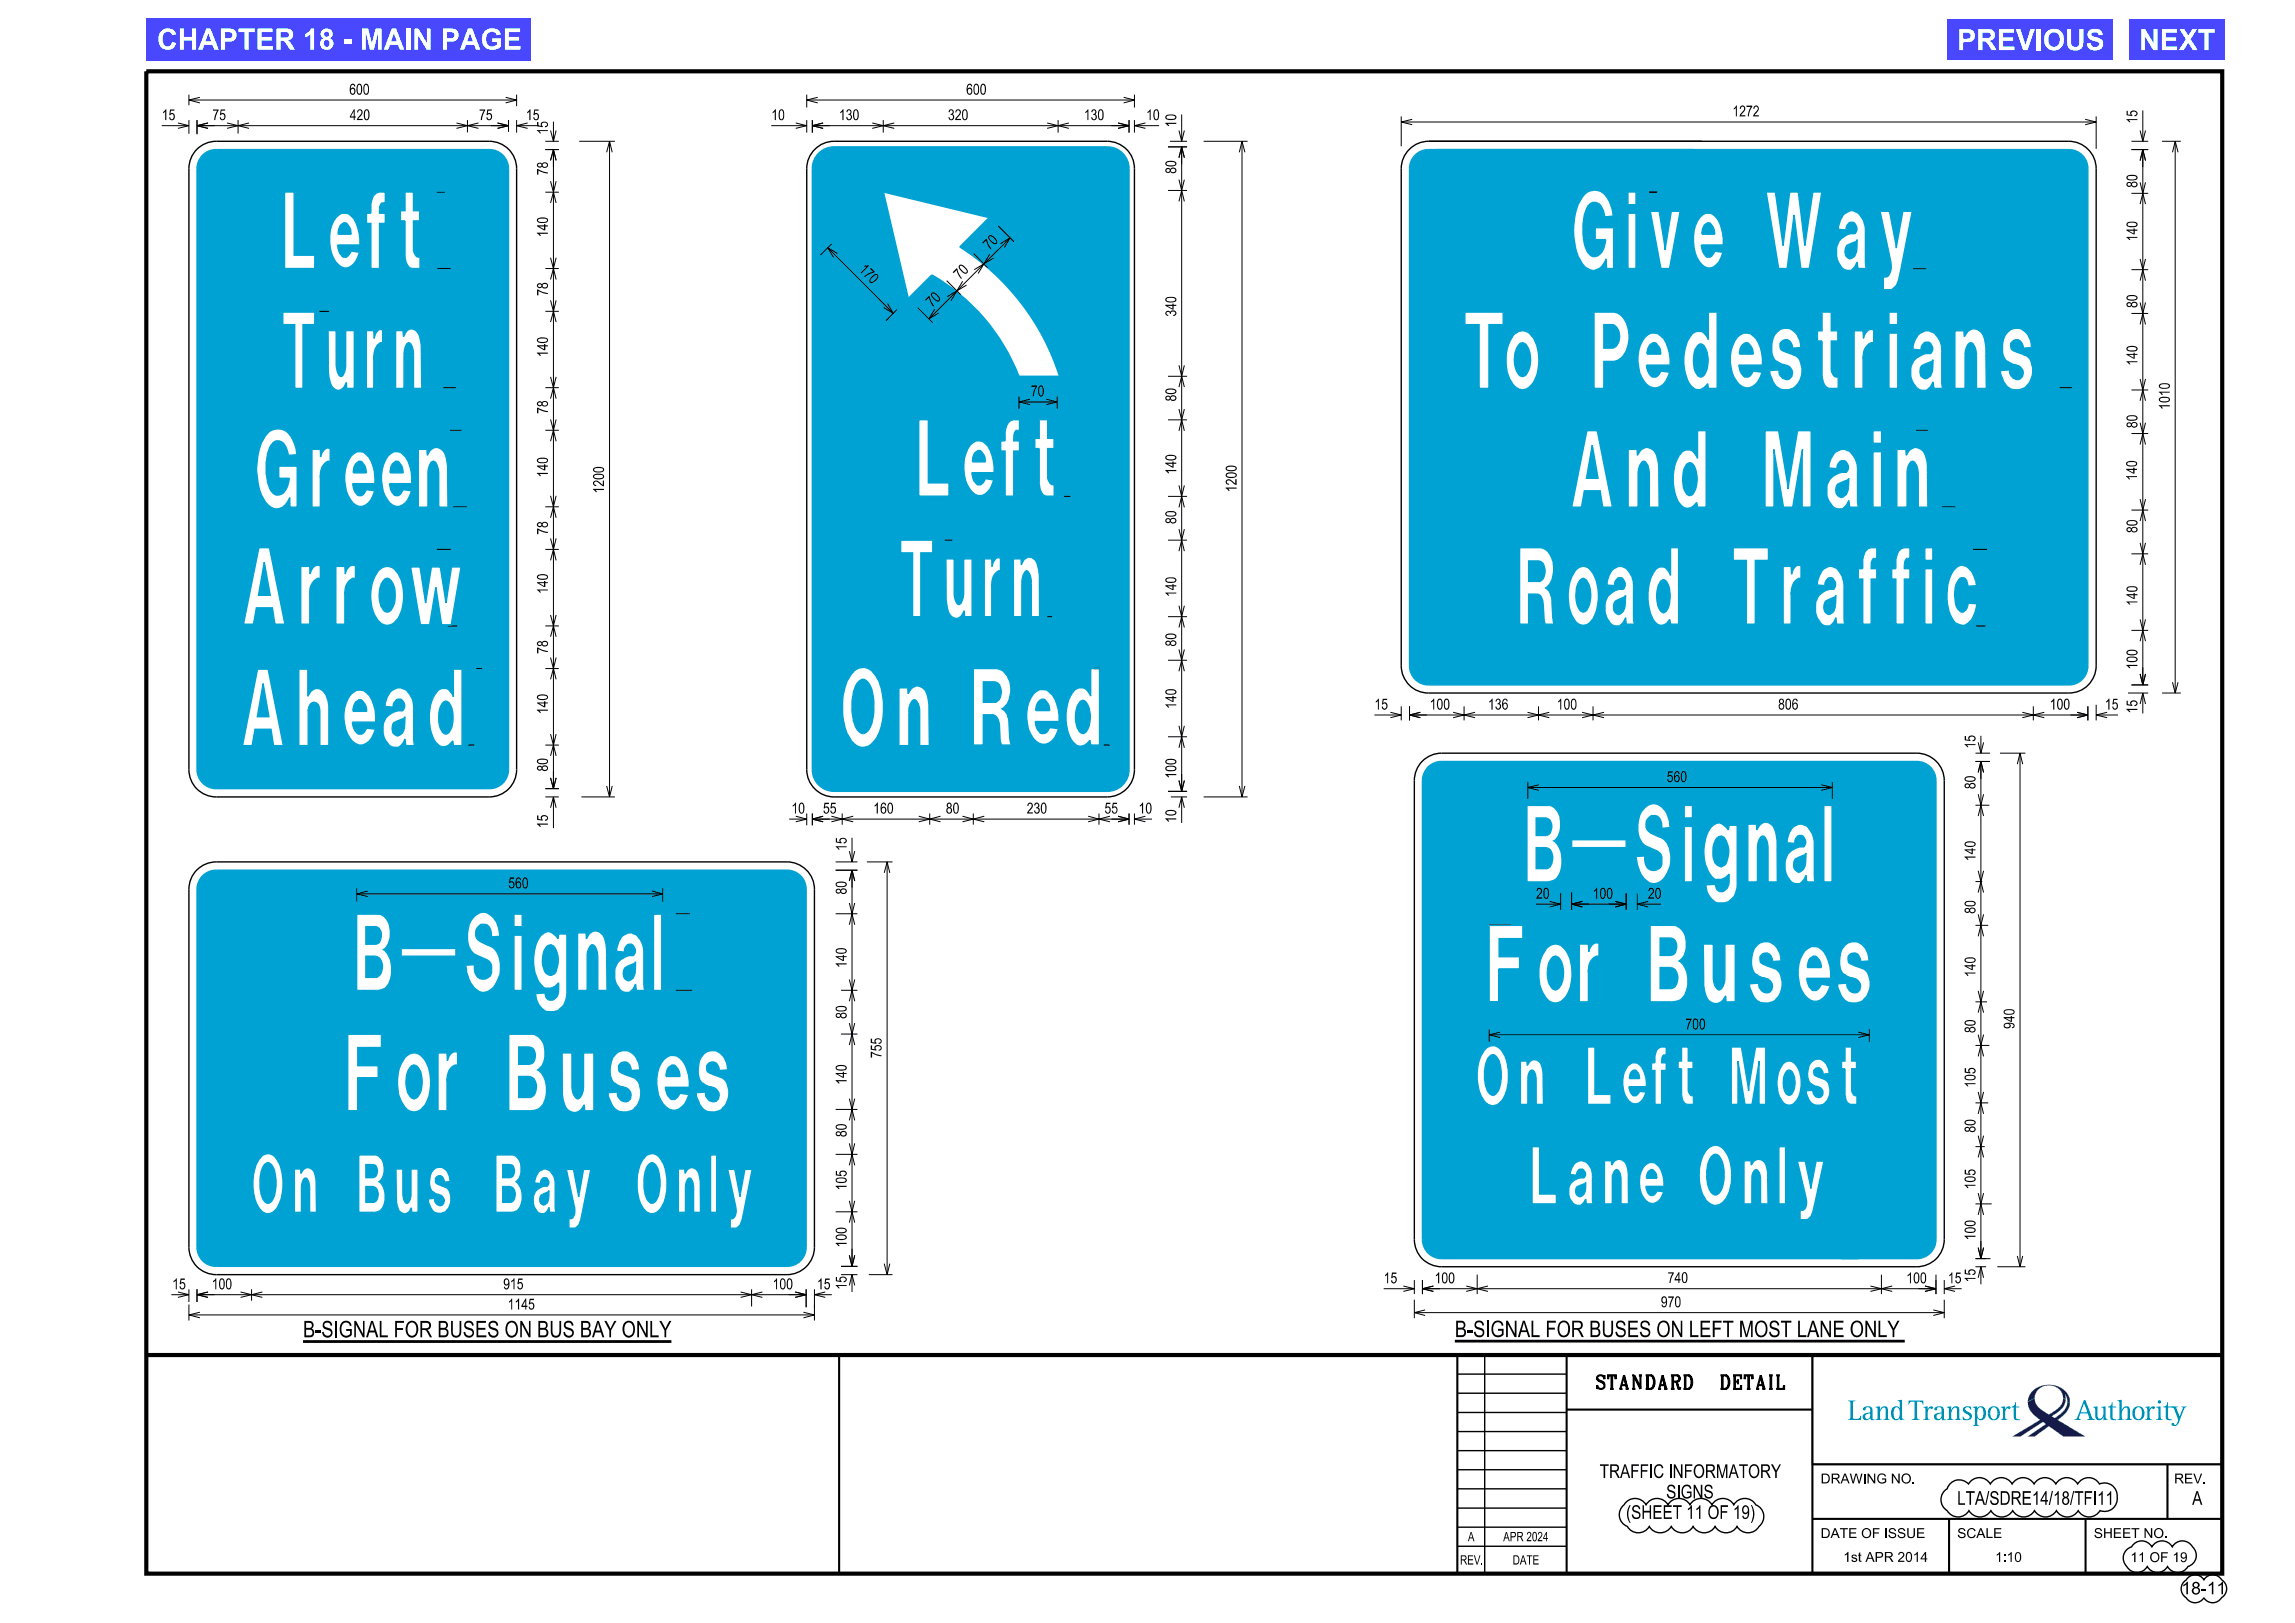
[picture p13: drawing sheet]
<svg xmlns="http://www.w3.org/2000/svg" width="420mm" height="297mm" viewBox="0 0 420 297" stroke-linecap="round" stroke-linejoin="round" font-family="sans-serif">
<defs><g id="words">
<g font-size="3.8" fill="#fff">
<text x="28.7" y="9.1">CHAPTER 18 - MAIN PAGE</text>
<text x="358.2" y="9.2">PREVIOUS</text>
<text x="391.5" y="9.2">NEXT</text>
</g>
<g font-size="3">
<text x="55.5" y="244.7">B-SIGNAL FOR BUSES ON BUS BAY ONLY</text>
<text x="266.2" y="244.7">B-SIGNAL FOR BUSES ON LEFT MOST LANE ONLY</text>
</g>
<g font-size="2.5">
<text x="292.3" y="254.2">STANDARD</text>
<text x="313.9" y="254.2">DETAIL</text>
<text x="292.8" y="270.5">TRAFFIC INFORMATORY</text>
<text x="304.9" y="274.2">SIGNS</text>
<text x="358.2" y="275.4">LTA/SDRE14/18/TFI11</text>
<text x="401.2" y="275.4">A</text>
<text x="297.6" y="278">(SHEET 11 OF 19)</text>
</g>
<text font-size="2.3" x="399.2" y="291.8">18-11</text>
<g font-size="2">
<text x="63.9" y="17.3">600</text>
<text x="176.8" y="17.3">600</text>
<text x="29.6" y="22">15</text>
<text x="38.9" y="22">75</text>
<text x="64" y="22">420</text>
<text x="87.7" y="22">75</text>
<text x="96.2" y="22">15</text>
<text x="141.2" y="22">10</text>
<text x="153.5" y="22">130</text>
<text x="173.5" y="22">320</text>
<text x="198.4" y="22">130</text>
<text x="209.7" y="22">10</text>
<text x="317" y="21.3">1272</text>
<text x="181.1" y="45.9" transform="rotate(-45 181.1 45.9)">70</text>
<text x="157" y="49.5" transform="rotate(45 157 49.5)">170</text>
<text x="175.7" y="51.3" transform="rotate(-45 175.7 51.3)">70</text>
<text x="170.6" y="56.3" transform="rotate(-45 170.6 56.3)">70</text>
<text x="188.6" y="72.5">70</text>
<text x="251.5" y="129.8">15</text>
<text x="261.6" y="129.8">100</text>
<text x="272.3" y="129.8">136</text>
<text x="284.9" y="129.8">100</text>
<text x="325.4" y="129.8">806</text>
<text x="375.1" y="129.8">100</text>
<text x="385.2" y="129.8">15</text>
<text x="305" y="143.1">560</text>
<text x="144.8" y="148.9">10</text>
<text x="150.6" y="148.9">55</text>
<text x="159.8" y="148.9">160</text>
<text x="173.1" y="148.9">80</text>
<text x="187.9" y="148.9">230</text>
<text x="202.1" y="148.9">55</text>
<text x="208.4" y="148.9">10</text>
<text x="93" y="162.6">560</text>
<text x="281.1" y="164.5">20</text>
<text x="291.5" y="164.5">100</text>
<text x="301.6" y="164.5">20</text>
<text x="308.4" y="188.4">700</text>
<text x="31.5" y="235.9">15</text>
<text x="38.8" y="235.9">100</text>
<text x="92.1" y="235.9">915</text>
<text x="92.9" y="239.6">1145</text>
<text x="141.4" y="235.9">100</text>
<text x="149.5" y="235.9">15</text>
<text x="253.2" y="234.8">15</text>
<text x="262.5" y="234.8">100</text>
<text x="303.9" y="239.2">970</text>
<text x="305.2" y="234.8">740</text>
<text x="348.9" y="234.8">100</text>
<text x="356.5" y="234.8">15</text>
</g>
<g font-size="1.8">
<text x="333.2" y="271.5">DRAWING NO.</text>
<text x="397.9" y="271.5">REV.</text>
<text x="333.2" y="281.5">DATE OF ISSUE</text>
<text x="358.2" y="281.5">SCALE</text>
<text x="383.2" y="281.5">SHEET NO.</text>
<text x="337.3" y="285.8">1st APR 2014</text>
<text x="365.1" y="285.8">1:10</text>
<text x="389.9" y="285.9">11 OF 19</text>
</g>
<g font-size="1.7">
<text x="267.2" y="286.3">REV.</text>
<text x="268.6" y="282">A</text>
<text x="275.1" y="282">APR 2024</text>
<text x="276.8" y="286.3">DATE</text>
</g>
</g></defs>
<g fill="#00a2d3">
<path d="M291.4 81.5l1.1 6h-2.2z"/>
<path d="M48.4 102.9l1.1 6h-2.2z"/>
<path d="M48.2 125.1l1 6.1h-2.1z"/>
<path d="M278.1 62.9l.1-.1a1.13 1.13 0 0 1 1.5 .9 5.2 5.2 0 0 1-.4 4.9 .86 .86 0 0 1-1.5-.3 4.9 4.9 0 0 1 .3-5.4z" fill-rule="evenodd"/>
<path d="M293.5 59.4h1.6a2.27 2.27 0 0 1 1.2 3.1 1.49 1.49 0 0 1-1.3 1.2h-1.5z" fill-rule="evenodd"/>
<path d="M302 63l.5-.3 .6 .1a2.58 2.58 0 0 1 .9 2h-2.6l.2-1z" fill-rule="evenodd"/>
<path d="M318.8 63.2a.82 .82 0 0 1 .7-.5 .82 .82 0 0 1 .8 .5 2.24 2.24 0 0 1 .6 1.6h-2.6l.2-1z" fill-rule="evenodd"/>
<path d="M351.7 66.9l1.8-.8 .3-.3a4.7 4.7 0 0 1-.5 3 1.07 1.07 0 0 1-1.4 .3 1.59 1.59 0 0 1-.2-2.2z" fill-rule="evenodd"/>
<path d="M311.9 41.2a.76 .76 0 0 1 .7-.4 .76 .76 0 0 1 .7 .4 2.62 2.62 0 0 1 .5 1.7h-2.3l.1-1z" fill-rule="evenodd"/>
<path d="M338 44.9l1.6-.7 .3-.4a3.6 3.6 0 0 1-.7 3.3l-.3 .2a1.02 1.02 0 0 1-1.3-1.2z" fill-rule="evenodd"/>
<path d="M310.7 63.3a.68 .68 0 0 1 1.2 0 5.3 5.3 0 0 1 0 5.4 .72 .72 0 0 1-1.2 0 3.9 3.9 0 0 1-.8-2.8 3.9 3.9 0 0 1 .8-2.6z" fill-rule="evenodd"/>
<path d="M336.3 88.6l1.8-.8 .2-.3a4.7 4.7 0 0 1-.4 3 1.03 1.03 0 0 1-1.4 .3 1.59 1.59 0 0 1-.2-2.2z" fill-rule="evenodd"/>
<path d="M308.6 85a.72 .72 0 0 1 1.2 0 5 5 0 0 1-.2 5.6 .69 .69 0 0 1-1-.2 4.2 4.2 0 0 1-.7-2.8 4.1 4.1 0 0 1 .7-2.6z" fill-rule="evenodd"/>
<path d="M279.8 102.7h1.9a2.13 2.13 0 0 1 .9 2.7l-.2 .6-.6 .4h-2z" fill-rule="evenodd"/>
<path d="M289.2 106.1l.5-.3a2.2 2.2 0 0 1 1.3 2.3 4.6 4.6 0 0 1-.9 3.8 .94 .94 0 0 1-1.3-.8 5.5 5.5 0 0 1 .4-5z" fill-rule="evenodd"/>
<path d="M295.6 110l1.7-.7 .2-.4a3.9 3.9 0 0 1-.7 3.2 .85 .85 0 0 1-.9 .2 .85 .85 0 0 1-.6-.7 1.96 1.96 0 0 1 .3-1.6z" fill-rule="evenodd"/>
<path d="M303.9 106.4a.63 .63 0 0 1 1.1 0 5.8 5.8 0 0 1 0 5.4l-.5 .3a2.33 2.33 0 0 1-1.3-2.1 5.4 5.4 0 0 1 .7-3.6z" fill-rule="evenodd"/>
<path d="M334.1 110l1.6-.7 .3-.4a4.1 4.1 0 0 1-.7 3.2l-.3 .3a1.03 1.03 0 0 1-1.2-1.3z" fill-rule="evenodd"/>
<path d="M281.1 149.7h1.9a1.8 1.8 0 0 1 .3 3.1l-2.2 .1z" fill-rule="evenodd"/>
<path d="M281.1 155.1h1.8a1.94 1.94 0 0 1 1.1 2.8 1.15 1.15 0 0 1-1.1 1.1h-1.8z" fill-rule="evenodd"/>
<path d="M314.2 153.3a.95 .95 0 0 1 1-.3 .95 .95 0 0 1 .7 .9 4.7 4.7 0 0 1-.2 4.4 .95 .95 0 0 1-1.6-.1 4.5 4.5 0 0 1-.4-4z" fill-rule="evenodd"/>
<path d="M328.5 157.2l1.8-.8 .2-.3a4.7 4.7 0 0 1-.4 3 .88 .88 0 0 1-1.3 .3 1.56 1.56 0 0 1-.3-2.2z" fill-rule="evenodd"/>
<path d="M284.1 175.2l.1-.1a1.25 1.25 0 0 1 1.7 1.2 5.2 5.2 0 0 1-.6 4.5 .84 .84 0 0 1-1.5-.2 4.9 4.9 0 0 1 .3-5.4z" fill-rule="evenodd"/>
<path d="M303.8 171.7h2a1.41 1.41 0 0 1 1 1.7 1.35 1.35 0 0 1-.7 1.3l-2.3 .1z" fill-rule="evenodd"/>
<path d="M303.8 177.1h1.9a2.01 2.01 0 0 1 1.1 2.9l-.3 .6-.6 .3h-2.1z" fill-rule="evenodd"/>
<path d="M331.2 175.4a.85 .85 0 0 1 1.5 0 2.24 2.24 0 0 1 .6 1.7h-2.5l.1-1z" fill-rule="evenodd"/>
<path d="M272.7 193.2a.83 .83 0 0 1 1.4 .5 7.3 7.3 0 0 1 0 6.1 .91 .91 0 0 1-.9 .6 .91 .91 0 0 1-.9-.6 7.6 7.6 0 0 1 0-6.1z" fill-rule="evenodd"/>
<path d="M298.6 196.1l.5-.3a1.52 1.52 0 0 1 1 1.6h-1.9l.1-.8z" fill-rule="evenodd"/>
<path d="M326.9 196.1a.63 .63 0 0 1 1.1 0 3.7 3.7 0 0 1-.3 4.2 .91 .91 0 0 1-1.1-.7 4.4 4.4 0 0 1 .3-3.5z" fill-rule="evenodd"/>
<path d="M288.6 217.2l1.4-.6 .2-.2v.1a2.22 2.22 0 0 1-.8 2.4 1.02 1.02 0 0 1-1-.6 1.02 1.02 0 0 1 .2-1.1z" fill-rule="evenodd"/>
<path d="M301.7 214.4a.62 .62 0 0 1 .5-.4 .62 .62 0 0 1 .6 .4l.3 .5 .1 .7h-1.9v-.5z" fill-rule="evenodd"/>
<path d="M313.1 211.7a1.01 1.01 0 0 1 1.1-.4 1.01 1.01 0 0 1 .8 .9 7.5 7.5 0 0 1-.1 5.8 .96 .96 0 0 1-1 .7 .96 .96 0 0 1-.9-.7 7.2 7.2 0 0 1 .1-6.3z" fill-rule="evenodd"/>
<path d="M178.4 82.9a.76 .76 0 0 1 .7-.5 .76 .76 0 0 1 .7 .5 2.18 2.18 0 0 1 .5 1.6h-2.3l.1-1z" fill-rule="evenodd"/>
<path d="M156.9 125a1.19 1.19 0 0 1 1.2-.7 1.19 1.19 0 0 1 1 .9 10 10 0 0 1 .8 5.4l-.2 1.2a3 3 0 0 1-1.6 2.4 2.05 2.05 0 0 1-1.7-1.7 11.1 11.1 0 0 1 .2-7.1z" fill-rule="evenodd"/>
<path d="M180 124.8h2.1a1.96 1.96 0 0 1 1.1 2.4l-.4 .9-.6 .4h-2.2z" fill-rule="evenodd"/>
<path d="M190 128.4a.82 .82 0 0 1 .8-.5 .82 .82 0 0 1 .7 .5 2.24 2.24 0 0 1 .6 1.6h-2.6l.2-1z" fill-rule="evenodd"/>
<path d="M197.6 128.5a.71 .71 0 0 1 1.2 0 5.3 5.3 0 0 1 0 5.4 .75 .75 0 0 1-1.2 0 4.5 4.5 0 0 1-.8-2.7 4.4 4.4 0 0 1 .8-2.7z" fill-rule="evenodd"/>
<path d="M62.3 41.2a.76 .76 0 0 1 .7-.4 .76 .76 0 0 1 .7 .4 2.18 2.18 0 0 1 .6 1.7h-2.4l.1-1z" fill-rule="evenodd"/>
<path d="M65.1 84.9a.76 .76 0 0 1 .7-.5 .76 .76 0 0 1 .7 .5 2.62 2.62 0 0 1 .6 1.6h-2.4l.1-1z" fill-rule="evenodd"/>
<path d="M71.8 84.9a.76 .76 0 0 1 .7-.5 .76 .76 0 0 1 .7 .5 2.62 2.62 0 0 1 .6 1.6h-2.4l.1-1z" fill-rule="evenodd"/>
<path d="M70.4 105.9a1.13 1.13 0 0 1 1.5 .9 5.5 5.5 0 0 1-.4 4.9 .88 .88 0 0 1-1.4-.2 5.1 5.1 0 0 1 0-5.2z" fill-rule="evenodd"/>
<path d="M65.1 128.5l.6-.4h.2a1.94 1.94 0 0 1 1.2 1.6v.5h-2.5l.1-1z" fill-rule="evenodd"/>
<path d="M72.1 132.3l1.8-.8 .2-.3a4.7 4.7 0 0 1-.4 2.9 .95 .95 0 0 1-1.4 .3 1.56 1.56 0 0 1-.2-2.1z" fill-rule="evenodd"/>
<path d="M81 128.6a.72 .72 0 0 1 1.2 0 5.5 5.5 0 0 1 0 5.4 .72 .72 0 0 1-1.2 0 4.2 4.2 0 0 1-.7-2.7 4.1 4.1 0 0 1 .7-2.7z" fill-rule="evenodd"/>
<path d="M67 169.6h1.8a1.79 1.79 0 0 1 .3 3.1l-2.1 .1z" fill-rule="evenodd"/>
<path d="M67 175h1.7a2.07 2.07 0 0 1 1.1 3l-.3 .5-.6 .4h-1.9z" fill-rule="evenodd"/>
<path d="M100 173.2a.97 .97 0 0 1 1.1-.3 .97 .97 0 0 1 .6 .9 4.8 4.8 0 0 1-.2 4.4 1.18 1.18 0 0 1-1.8-.5 4.8 4.8 0 0 1 .3-4.5z" fill-rule="evenodd"/>
<path d="M114.4 177.1l1.7-.8 .2-.3a3.6 3.6 0 0 1-.7 3.2 .9 .9 0 0 1-.9 .2 .9 .9 0 0 1-.6-.8 1.82 1.82 0 0 1 .3-1.5z" fill-rule="evenodd"/>
<path d="M75 195.3l.4-.3a.86 .86 0 0 1 1.1 .3 5.1 5.1 0 0 1-.1 5.4 .84 .84 0 0 1-1.4-.2 5.1 5.1 0 0 1 0-5.2z" fill-rule="evenodd"/>
<path d="M94.9 191.6h2a1.41 1.41 0 0 1 1.1 1.8 1.24 1.24 0 0 1-1.1 1.4h-2z" fill-rule="evenodd"/>
<path d="M94.9 197h1.9a2.01 2.01 0 0 1 1.2 3l-.4 .5-.6 .3h-2.1z" fill-rule="evenodd"/>
<path d="M122.3 195.3a.85 .85 0 0 1 1.5 0 2.24 2.24 0 0 1 .7 1.7h-2.6l.1-1z" fill-rule="evenodd"/>
<path d="M48.5 213a.97 .97 0 0 1 1.5 .7l.4 1.4 .1 1.4a5.1 5.1 0 0 1-1 3.5l-.2 .1a1.26 1.26 0 0 1-1.4-1.2 8.5 8.5 0 0 1 .3-5.5z" fill-rule="evenodd"/>
<path d="M67 213.1h1.3a1.26 1.26 0 0 1 .6 2l-.6 .4h-1.3z" fill-rule="evenodd"/>
<path d="M67 217.1h1.3a1.63 1.63 0 0 1 .7 2.4l-.2 .3-.4 .2h-1.4z" fill-rule="evenodd"/>
<path d="M92 213.1h1.4a1.26 1.26 0 0 1 .5 2l-.5 .4h-1.4z" fill-rule="evenodd"/>
<path d="M92 217.1h1.3a1.63 1.63 0 0 1 .8 2.4l-.2 .3-.4 .2h-1.5z" fill-rule="evenodd"/>
<path d="M99 218.7l1.3-.6 .2-.2a4.2 4.2 0 0 1-.3 2.2 .76 .76 0 0 1-1 .3 .76 .76 0 0 1-.4-.9z" fill-rule="evenodd"/>
<path d="M118.8 213a.95 .95 0 0 1 1.5 .7l.4 1.4 .1 1.4a5.1 5.1 0 0 1-1.1 3.5l-.1 .1a1.3 1.3 0 0 1-1.4-1.2 8.5 8.5 0 0 1 .3-5.5z" fill-rule="evenodd"/>
<path d="M37.1 28.4a3.6 3.6 0 0 1 2.5-1h49.9a3.5 3.5 0 0 1 3.6 3.5v109.9a3.5 3.5 0 0 1-3.6 3.5h-49.9a3.5 3.5 0 0 1-3.5-3.5v-109.9a3.4 3.4 0 0 1 1-2.5zM52.1 35.1v14h5.5v-2.4h-3.8v-11.6zM61.5 39.8a7.4 7.4 0 0 0 .3 8.6 1.91 1.91 0 0 0 3.3-.6l.7-1.6-1.5-.3a1.38 1.38 0 0 1-1.5 1.2l-.1-.1a2.84 2.84 0 0 1-.9-2.2h4.1a8.6 8.6 0 0 0-1.2-4.8 1.9 1.9 0 0 0-3.2-.2zM68.4 35.7l-.5 1.5v1.8h-.8v1.9h.8v8.2h1.6v-8.2h1v-1.9h-1a2.15 2.15 0 0 1 .4-1.9h.6v-2h-1.1l-.4 .1zM74.1 35.1v3.5h-.8v1.8h.8v6.4a2.81 2.81 0 0 0 .9 2.2l1.9 .1v-2a.88 .88 0 0 1-1.1-.8l-.1-.5v-5.4h1.1v-1.8h-1.1v-3.5zM51.8 57.1v2.3h2.1v11.7h1.6v-11.7h2.1v-2.3zM67 60.5v10.6h1.4v-5.8l.3-1.5a1.47 1.47 0 0 1 1.3-1.1v-2.3a.96 .96 0 0 0-1.3 .8l-.2 .7-.1-1.4zM72.4 60.5v10.6h1.5v-6.4a2.42 2.42 0 0 1 .8-2h.2a2.46 2.46 0 0 1 .8 2.1v6.3h1.5l-.1-6.4a6.2 6.2 0 0 0-.8-4 1.2 1.2 0 0 0-2.1 .2l-.4 .7v-1.1zM64.3 83.4a7.5 7.5 0 0 0 .3 8.6 1.97 1.97 0 0 0 3.3-.5l.7-1.7-1.5-.2-.4 .7-.5 .4a.98 .98 0 0 1-1.2-.6l-.5-1.6h4.1a6.9 6.9 0 0 0-1.5-5.3 1.78 1.78 0 0 0-2.8 .2zM71 83.4a7.5 7.5 0 0 0 .3 8.6 1.97 1.97 0 0 0 3.3-.5l.7-1.7-1.5-.2-.4 .7-.5 .4a.98 .98 0 0 1-1.2-.6l-.4-1.6h4.1a6.9 6.9 0 0 0-1.6-5.3 1.78 1.78 0 0 0-2.8 .2zM47.4 100.2l-2.8 14h1.8l.5-3h2.9l.5 3h1.8l-2.8-14zM69.3 104.4a8.2 8.2 0 0 0-.2 9 2.03 2.03 0 0 0 3.5 0 8.4 8.4 0 0 0 .3-8.3 2.26 2.26 0 0 0-2.6-1.4zM75.1 103.7l1.8 10.6h1.7l1.2-6.8 1 6.8h1.8l1.8-10.6h-1.8l-1 6.6-1-6.6h-1.6l-1.1 6.6-1-6.6zM47.1 122.4l-2.7 14.1h1.7l.6-3h2.9l.5 3h1.8l-2.8-14.1zM64.2 127.1a7.2 7.2 0 0 0 .3 8.6 2.09 2.09 0 0 0 3.5-.6l.7-1.6-1.6-.3a1.39 1.39 0 0 1-1.5 1.1l-.5-.4a3.1 3.1 0 0 1-.6-1.8h4.3a7.7 7.7 0 0 0-1.2-4.8l-.5-.4a1.92 1.92 0 0 0-2.9 .2zM71.4 126.6a4.8 4.8 0 0 0-.9 2.7l1.4 .1a1.14 1.14 0 0 1 .4-1.2 1.14 1.14 0 0 1 1.2-.1 1.32 1.32 0 0 1 .2 2 3.3 3.3 0 0 0-3.5 4.3l.1 .5a2.47 2.47 0 0 0 2.6 1.9 2.82 2.82 0 0 0 1.2-1.6l.2 1.3h1.7l-.2-.2-.1-.8v-6.3a3.6 3.6 0 0 0-1.8-3.1l-.3-.1a1.89 1.89 0 0 0-2.2 .6zM60 60.5l.1 6.4a7 7 0 0 0 .8 4 1.24 1.24 0 0 0 2.1-.1l.4-.8v1.1h1.4v-10.6h-1.5v6.4a2.42 2.42 0 0 1-.8 2h-.2a2.61 2.61 0 0 1-.8-2.1v-6.3zM76.6 82.2v10.6h1.7v-6.4a2.33 2.33 0 0 1 .9-2h.2a2.63 2.63 0 0 1 .9 2.1v6.3h1.7l-.1-6.4a5.1 5.1 0 0 0-1.1-4.2 1.62 1.62 0 0 0-2.6 1.1l-.1-1.1zM49.1 79.1a10 10 0 0 0-2.1 7.1 9.9 9.9 0 0 0 1.9 6 2.12 2.12 0 0 0 3.7-.3l.4-.9 .1 1.8h1.3v-7.5h-3.4v2.2h2a3.5 3.5 0 0 1-1.6 3 1.52 1.52 0 0 1-2-1.1 10 10 0 0 1 .3-8.1 1.43 1.43 0 0 1 1.4-.7 1.43 1.43 0 0 1 1.2 1.2l.5 1.5 1.5-.1a5.6 5.6 0 0 0-2.3-4.5 2.84 2.84 0 0 0-2.9 .4zM57 82.2v10.6h1.6l.1-6.5 .4-1.1a1.35 1.35 0 0 1 1.3-.8v-2.3a1.18 1.18 0 0 0-1.6 1.1l-.1 .4-.1-1.4zM55 103.6v10.6h1.7v-5.8a2.73 2.73 0 0 1 1.4-2.6h.5v-2.3a1.29 1.29 0 0 0-1.7 1.1l-.2 .5v-1.5zM61.4 103.6v10.6h1.7v-5.8a2.73 2.73 0 0 1 1.5-2.6h.5v-2.3a1.51 1.51 0 0 0-1.9 1.6l-.1-1.5zM54.7 122.4v14.1h1.7v-6.7a1.21 1.21 0 0 1 1.1-1.3 1.27 1.27 0 0 1 1 1.4v6.6h1.7v-7.5a3.3 3.3 0 0 0-2-3 1.87 1.87 0 0 0-1.9 1.4v-5zM83 122.4v5.1a1.78 1.78 0 0 0-2.8-1.2 6.5 6.5 0 0 0-1.6 4.2 8.5 8.5 0 0 0 1.2 5.4 1.63 1.63 0 0 0 2.8 0l.3-.3 .1 .9h1.6v-14.1z" fill-rule="evenodd"/>
<path d="M149.8 28a4 4 0 0 1 2.8-1.1h50a4 4 0 0 1 4 4v109.9a4 4 0 0 1-4 4h-50a4 4 0 0 1-3.9-4v-109.9a3.6 3.6 0 0 1 1.1-2.9zM164.8 98.8v2.4h2.2v11.7h1.5v-11.7h2.2v-2.4zM168.1 76.8v14h5.6v-2.4h-3.8v-11.6zM177.6 81.4a7.5 7.5 0 0 0 .3 8.6 1.78 1.78 0 0 0 2.8 0l.5-.5 .7-1.7-1.6-.2a1.38 1.38 0 0 1-1.4 1.1l-.2-.1a2.61 2.61 0 0 1-.9-2.1h4.1a8.6 8.6 0 0 0-1.1-4.8 1.93 1.93 0 0 0-3.2-.3zM184.5 77.4l-.6 1.5v1.8h-.8v1.8h.8v8.3h1.6v-8.3h1.1v-1.8h-1.1v-.7l.2-.9 .2-.3h.7v-2h-1.1l-.4 .1zM178.1 122.3v14h1.9v-5.5h1.8l.4 .3 .4 .4a6.7 6.7 0 0 1 .4 3.8l.3 1h1.8l-.3-1.2-.2-2.7a2.69 2.69 0 0 0-1.2-2.7l.2-.1a4.6 4.6 0 0 0 .9-5.5l-.5-.9a2.1 2.1 0 0 0-1.6-.9zM189.2 127a7.1 7.1 0 0 0 .3 8.6 2.17 2.17 0 0 0 3.5-.6l.7-1.7-1.6-.2a1.39 1.39 0 0 1-1.5 1.1l-.5-.4a2.82 2.82 0 0 1-.7-1.8h4.4a6.9 6.9 0 0 0-1.7-5.3 1.95 1.95 0 0 0-2.9 .3zM190.2 76.8v3.4h-.8v1.9h.8v6.4a2.28 2.28 0 0 0 1.3 2.3h1.4v-2.1a1.16 1.16 0 0 1-1.2-1.2v-5.4h1.2v-1.9h-1.2v-3.4zM185.5 102.3v10.6h1.5v-6.4a2.59 2.59 0 0 1 .8-2h.2a2.48 2.48 0 0 1 .7 2.1v6.3h1.6l-.1-6.4a7.3 7.3 0 0 0-.8-4 1.27 1.27 0 0 0-2.1 .1l-.4 .8v-1.1zM173.1 102.3v6.4a6.8 6.8 0 0 0 .9 3.9 1.22 1.22 0 0 0 2.1-.1l.4-.7v1.1h1.4v-10.6h-1.5v6.4a2.76 2.76 0 0 1-.8 1.9h-.2a2.46 2.46 0 0 1-.8-2.1v-6.2zM156.3 122.8a8.9 8.9 0 0 0-2.1 5.8 10.8 10.8 0 0 0 1.6 7 2.52 2.52 0 0 0 4.3-.1 9.8 9.8 0 0 0 1.6-5.2 9.9 9.9 0 0 0-2.1-7.5 2.36 2.36 0 0 0-3.3 0zM164.5 125.9v10.6h1.8v-6.4a2.34 2.34 0 0 1 .9-2h.2a2.38 2.38 0 0 1 .9 2.1v6.3h1.8l-.1-6.4a5.6 5.6 0 0 0-.9-4 1.49 1.49 0 0 0-2.4 .1l-.5 .8-.1-1.1zM180.1 102.3v10.6h1.4v-5.9l.1-1.1 .3-.7a1.41 1.41 0 0 1 1.2-.7v-2.3a.96 .96 0 0 0-1.3 .7l-.3 .8v-1.4zM199.6 122.3v5.1a1.85 1.85 0 0 0-2.8-1.2 6.3 6.3 0 0 0-1.7 4.2 7.5 7.5 0 0 0 1.5 5.6 1.62 1.62 0 0 0 2.6-.2l.3-.3 .1 .8h1.6v-14zM161.7 35.1l4.5 19.5 4.3-4.3a36.7 36.7 0 0 1 16 18.6h7.4a44 44 0 0 0-18.3-23.7l5.4-5.4z" fill-rule="evenodd"/>
<path d="M259 28.4a3.4 3.4 0 0 1 2.4-1h117.2a3.5 3.5 0 0 1 3.5 3.5v90.9a3.5 3.5 0 0 1-3.5 3.5h-117.2a3.5 3.5 0 0 1-3.4-3.5v-90.9a3.6 3.6 0 0 1 1-2.5zM268.1 57.1v2.3h2.6v11.7h1.8v-11.7h2.6v-2.3zM277 61.3a8.4 8.4 0 0 0-.1 9 2 2 0 0 0 3.5 0 8.3 8.3 0 0 0 0-8.7 2.09 2.09 0 0 0-3.4-.3zM291.7 57.1v14h1.8v-5a3.3 3.3 0 0 0 2.9-.4 5.7 5.7 0 0 0 1.3-6.5 3.2 3.2 0 0 0-2.3-2.1zM301 61.7a7.2 7.2 0 0 0 .3 8.6 2.16 2.16 0 0 0 3.5-.5l.8-1.7-1.6-.2-.2 .3a1.05 1.05 0 0 1-1 .8 1.05 1.05 0 0 1-1-.7l-.5-1.5h4.3a8 8 0 0 0-1.2-4.9l-.4-.4a1.92 1.92 0 0 0-3 .2zM317.9 61.7a7.1 7.1 0 0 0 .4 8.6 2.13 2.13 0 0 0 3.4-.5l.8-1.7-1.6-.2-.2 .3a1.1 1.1 0 0 1-1.6 .7 3.1 3.1 0 0 1-.9-2.1h4.3a6.7 6.7 0 0 0-1.6-5.3 1.95 1.95 0 0 0-3 .2zM325.2 60.7a4.6 4.6 0 0 0-.4 5.1l1.4 .9a1.53 1.53 0 0 1 1.6 .8 1.53 1.53 0 0 1-.3 1.8 1.42 1.42 0 0 1-1.9-1.6l-1.7 .1a4.3 4.3 0 0 0 1.9 3.4 3.1 3.1 0 0 0 4-3.1l-.2-1.3a2.2 2.2 0 0 0-1.7-2l-1.2-.4a1.12 1.12 0 0 1-1-1.2 1.12 1.12 0 0 1 1.2-1.1 1.12 1.12 0 0 1 1.1 1.1v.5l1.6-.1a3.4 3.4 0 0 0-2.4-3.5 2.31 2.31 0 0 0-2 .6zM345.7 61v10.1h1.6v-10.1zM345.7 57.1v2.3h1.6v-2.3zM351 61.3l-.2 .4a3.7 3.7 0 0 0-.7 2.2l1.4 .2a1.22 1.22 0 0 1 1.7-1.4 1.28 1.28 0 0 1 .1 2 3.4 3.4 0 0 0-3.2 1.6 3.4 3.4 0 0 0-.1 3.6l.5 .7a1.89 1.89 0 0 0 2.1 .8 2.82 2.82 0 0 0 1.2-1.5l.1 1.2h1.7l-.1-.1-.1-.9v-6.3a3.6 3.6 0 0 0-2.4-3.3h-.6zM367.5 60.7a4.6 4.6 0 0 0-.5 5.1l1.4 .9a1.63 1.63 0 0 1 1.7 2.2l-.4 .4a1.44 1.44 0 0 1-1.9-1.6l-1.7 .1a4.3 4.3 0 0 0 2 3.4 3.1 3.1 0 0 0 3.9-3.1l-.1-1.3a2.32 2.32 0 0 0-2.1-2.1l-.6-.2a1.19 1.19 0 0 1-1.2-.9 1.19 1.19 0 0 1 .5-1.3 1.28 1.28 0 0 1 1.8 1.4l1.5-.1a3.4 3.4 0 0 0-2.3-3.5 2.31 2.31 0 0 0-2 .6zM297.9 39v10.1h1.5v-10.1zM297.9 35.1v2.4h1.5v-2.4zM302 38.7l2 10.4h1.5l2-10.4h-1.6l-1.2 7-1.1-7zM311.1 39.8a7.7 7.7 0 0 0-.1 8 1.88 1.88 0 0 0 3.2 .6l.4-.6 .7-1.6-1.5-.2a1.31 1.31 0 0 1-1.4 1.1l-.4-.5a2.87 2.87 0 0 1-.7-1.8h4.1a7.4 7.4 0 0 0-1.6-5.3 1.77 1.77 0 0 0-2.7 .3zM323.2 35.1l2.3 14h1.6l1.2-9.8 1.3 9.8h1.5l2.3-14h-1.6l-1.5 9.8-1.2-9.8h-1.6l-1.2 9.8-1.4-9.8zM337.3 39.3a5.4 5.4 0 0 0-.9 2.7l1.4 .1a1.24 1.24 0 0 1 1.3-1.4 1.28 1.28 0 0 1 .3 2.1 3.3 3.3 0 0 0-3.3 4 3.8 3.8 0 0 0 1.5 2.6l1.2 .1a2.86 2.86 0 0 0 1.1-1.6l.1 1.2h1.6l-.1-.1-.1-.8v-6.3a4 4 0 0 0-1.5-3l-.5-.2a1.69 1.69 0 0 0-2.1 .6zM344.1 38.7l1.9 9.2a2.95 2.95 0 0 1-.5 2.7l-.8 .1v2.3h1.4a2.52 2.52 0 0 0 1.4-2.1l2.5-12.2h-1.8l-1.2 6.7-1.2-6.7zM290.4 78.8l-2.8 14h1.8l.5-3h2.9l.5 3h1.8l-2.8-14zM298 82.2v10.6h1.8v-6.4a2.48 2.48 0 0 1 .9-2h.2a2.28 2.28 0 0 1 .9 2.1v6.3h1.8v-6.4a6.2 6.2 0 0 0-1-4 1.55 1.55 0 0 0-2.5 .1l-.5 .8v-1.1zM323 78.8v14h1.7l-.1-10.6 1.8 10.6h1.7l1.8-10.6-.1 10.6h1.7v-14h-2.5l-1.8 10.7-1.7-10.7zM335.6 83a4.2 4.2 0 0 0-.9 2.7l1.5 .1a1.14 1.14 0 0 1 .3-1.2 1.14 1.14 0 0 1 1.2-.2 1.32 1.32 0 0 1 .2 2 3.4 3.4 0 0 0-3.5 4.4l.1 .5a2.47 2.47 0 0 0 2.6 1.8 2.82 2.82 0 0 0 1.2-1.5l.2 1.2h1.7l-.3-1v-6.3a4.3 4.3 0 0 0-1.5-3l-.6-.2a1.89 1.89 0 0 0-2.2 .7zM342.8 82.7v10.1h1.5v-10.1zM342.8 78.8v2.3h1.5v-2.3zM278.1 100.2v14h1.7v-5.5h1.6l.4 .2 .3 .5a8.2 8.2 0 0 1 .5 3.8l.2 1h1.6l-.2-1.2-.2-2.8a2.81 2.81 0 0 0-1.1-2.6 4 4 0 0 0 1.4-4 3.8 3.8 0 0 0-1.9-3.3l-.5-.1zM288.3 104.4a8.8 8.8 0 0 0-.2 9 1.79 1.79 0 0 0 1.7 1 1.79 1.79 0 0 0 1.6-1 8.6 8.6 0 0 0-.3-9 1.68 1.68 0 0 0-2.8 0zM295 104.4a4.7 4.7 0 0 0-.9 2.7l1.4 .1a1.23 1.23 0 0 1 1.3-1.5 1.33 1.33 0 0 1 .2 2.1 3.3 3.3 0 0 0-3.3 4.1 3.7 3.7 0 0 0 1.5 2.5l.4 .1a1.55 1.55 0 0 0 1.7-.9l.2-.6 .1 1.2h1.6l-.3-1v-6.2a3.3 3.3 0 0 0-2.1-3.4h-.6l-.9 .5zM317.2 100.2v2.3h2.4v11.7h1.6v-11.7h2.4v-2.3zM333.4 104.4a4.7 4.7 0 0 0-.8 2.7l1.3 .1a1.51 1.51 0 0 1 .9-1.5 .97 .97 0 0 1 1.1 1 1.29 1.29 0 0 1-.3 1.1 3.2 3.2 0 0 0-3.4 4.1 3.9 3.9 0 0 0 1.5 2.5 1.37 1.37 0 0 0 2-.8l.3-.6 .1 1.2h1.6l-.1-.1-.1-.9v-6.2a4.3 4.3 0 0 0-1.4-3l-.6-.3a1.69 1.69 0 0 0-2.1 .7zM341.8 100.4a3.5 3.5 0 0 0-.9 1.9v1.8h-.8v1.9h.8v8.2h1.5v-8.2h1.1v-1.9h-1.1a2.29 2.29 0 0 1 .5-1.9h.6v-2h-1.1zM347.5 100.8l-.5 1.5v1.8h-.8v1.9h.8v8.2h1.5v-8.2h1v-1.9h-1v-.7l.2-.9 .2-.3h.6v-2h-1.1l-.5 .2zM352.2 104.1v10.1h1.5v-10.1zM352.2 100.2v2.3h1.5v-2.3zM357.8 104.1a6.8 6.8 0 0 0-1.5 4.6 7.2 7.2 0 0 0 1.6 5.3l.5 .2a1.49 1.49 0 0 0 2.1-.5l.3-.3 .5-.9 .5-2-1.6-.1a1.93 1.93 0 0 1-.9 1.6h-.4a2.56 2.56 0 0 1-1.1-2.4 4.3 4.3 0 0 1 .9-3.8 .89 .89 0 0 1 1 0 .89 .89 0 0 1 .3 .9l.2 .6 1.6-.1a5.5 5.5 0 0 0-1.9-3.6 1.5 1.5 0 0 0-2.1 .5zM290.1 35.5a10.4 10.4 0 0 0-2.1 7.7 8.9 8.9 0 0 0 2.2 5.7 2.02 2.02 0 0 0 3.3-.6l.4-.9 .1 1.7h1.3v-7.4h-3.4v2.1h2a3.5 3.5 0 0 1-1.6 3 1.34 1.34 0 0 1-1.7-.5 10.1 10.1 0 0 1 0-8.6 1.43 1.43 0 0 1 1.5-.7 1.43 1.43 0 0 1 1.1 1.1l.5 1.6 1.5-.2a5.3 5.3 0 0 0-2.6-4.6 2.59 2.59 0 0 0-2.5 .6zM333.4 57.1v3.4h-.8v1.9h.8v6.4a2.28 2.28 0 0 0 1.5 2.3h1.5v-2.1a1.21 1.21 0 0 1-1.3-1.2v-5.4h1.2v-1.9h-1.2v-3.4zM339.3 60.5v10.6h1.7v-5.8a2.68 2.68 0 0 1 1.4-2.6h.5v-2.3a1.19 1.19 0 0 0-1.6 .8l-.3 .7v-1.4zM357.8 60.5v10.6h1.8v-6.4l.2-1a1.15 1.15 0 0 1 .8-1h.2a2.39 2.39 0 0 1 .9 2.1v6.3h1.8l-.1-6.4a5.4 5.4 0 0 0-.9-4 1.62 1.62 0 0 0-2.5 .2l-.5 .7-.1-1.1zM347.1 82.2v10.6h1.9v-6.4a2.24 2.24 0 0 1 .9-2h.2a2.4 2.4 0 0 1 .9 2.1v6.3h1.8l-.1-6.4a5.6 5.6 0 0 0-.9-4 1.56 1.56 0 0 0-2.5 .1l-.4 .8-.1-1.1zM312.6 57.1v5.1a1.81 1.81 0 0 0-2.8-1.2 7 7 0 0 0-1.6 4.2 7.9 7.9 0 0 0 1.4 5.6 1.77 1.77 0 0 0 2.9-.6l.1 .9h1.7v-14zM310.7 78.8v5.1a1.82 1.82 0 0 0-2.8-1.2 6.5 6.5 0 0 0-1.7 4.2 10.3 10.3 0 0 0 .9 4.9l.4 .4a1.6 1.6 0 0 0 2.7 0l.3-.3 .2 .9h1.5v-14zM305.7 100.2v5.1a1.67 1.67 0 0 0-2.6-1.2 6.7 6.7 0 0 0-1.5 4.2 8.7 8.7 0 0 0 1.3 5.6 1.45 1.45 0 0 0 2.4-.2l.3-.4 .1 .9h1.5v-14zM326.3 103.6v10.6h1.5v-5.8l.3-1.4a1.65 1.65 0 0 1 1.5-1.2v-2.3a1.06 1.06 0 0 0-1.5 .8l-.2 .8-.1-1.5z" fill-rule="evenodd"/>
<path d="M37.1 160.3a3.6 3.6 0 0 1 2.5-1.1h104.4a3.5 3.5 0 0 1 3.5 3.5v65.5a3.5 3.5 0 0 1-3.5 3.5h-104.4a3.5 3.5 0 0 1-3.5-3.5v-65.5a3.4 3.4 0 0 1 1-2.4zM86.8 167.7a5.6 5.6 0 0 0-.5 6.4l.4 .5 2.8 1.3a2.31 2.31 0 0 1 .2 2.7 1.66 1.66 0 0 1-2 .4 1.66 1.66 0 0 1-.9-1.8v-.7l-1.6 .1a6.2 6.2 0 0 0 2.4 4.8 2.33 2.33 0 0 0 2.9-1 5.8 5.8 0 0 0 0-6.7l-.9-.6a5.1 5.1 0 0 1-2.3-1.3 1.82 1.82 0 0 1 .8-2.6 1.46 1.46 0 0 1 1.8 1.4l.1 .8 1.5-.1a4.6 4.6 0 0 0-2.4-4.3 2.16 2.16 0 0 0-2.3 .7zM94.1 171.1v10.2h1.5v-10.2zM94.1 167.3v2.3h1.5v-2.3zM99 171.2a8.5 8.5 0 0 0-.4 8.5l.9 1a2.26 2.26 0 0 0 2.7-.9 3.4 3.4 0 0 1-.4 2.7 1.14 1.14 0 0 1-1.3 .5 1.14 1.14 0 0 1-.8-1.3l-1.7 .1a3.4 3.4 0 0 0 2.2 3.3 2.43 2.43 0 0 0 2.7-.8 3.9 3.9 0 0 0 .9-2.5v-10.9h-1.6l-.1 .9-.7-.8a1.34 1.34 0 0 0-1.9-.2zM113.7 171.4l-.5 .9-.3 1.3v.5l1.4 .1a1.13 1.13 0 0 1 1.4-1.3 1.28 1.28 0 0 1 .2 2 3.3 3.3 0 0 0-3.4 4.1 3.9 3.9 0 0 0 1.5 2.5 1.32 1.32 0 0 0 1.9-.6l.4-.8 .2 1.2h1.6l-.3-1v-6.3a3.5 3.5 0 0 0-1.7-3.1 1.25 1.25 0 0 0-1.6 0zM119.6 167.3v14h1.5v-14zM73.4 173.6v1.4h10v-1.4zM63.6 189.3v14h1.9v-6h3.7v-2.3h-3.7v-3.3h4.3v-2.4zM74.2 193.5a8.2 8.2 0 0 0-.2 9 2.06 2.06 0 0 0 3.5 0 8.3 8.3 0 0 0 .4-8.4 2.24 2.24 0 0 0-3-1.2zM93.1 189.3v14h4.2a2.78 2.78 0 0 0 2.6-2.8 4.6 4.6 0 0 0-1.5-4.7 2.91 2.91 0 0 0 1.3-2.4 3.7 3.7 0 0 0-1.7-4l-.4-.1zM112.7 192.9a4.6 4.6 0 0 0-.8 4.4 1.21 1.21 0 0 0 .8 1l.2 .2 .8 .4a1.67 1.67 0 0 1 1.7 2.2 1.39 1.39 0 0 1-1.7 .3 1.39 1.39 0 0 1-.7-1.6l-1.7 .2a4.1 4.1 0 0 0 2 3.4 2.82 2.82 0 0 0 3.6-1.8 3.9 3.9 0 0 0-.7-4.3l-1.8-.6a1.33 1.33 0 0 1-1.2-1.7 1.2 1.2 0 0 1 1.4-.6 1.2 1.2 0 0 1 .9 1.2v.3l1.6-.1a3.5 3.5 0 0 0-2.4-3.5 2.44 2.44 0 0 0-2 .6zM121.5 193.9a7.2 7.2 0 0 0-.2 8.1 2.31 2.31 0 0 0 2.9 .9 4 4 0 0 0 1.9-2.6l-1.6-.2a1.52 1.52 0 0 1-1.6 1.1l-.2-.1a2.77 2.77 0 0 1-1-2.1h4.5a7 7 0 0 0-1.7-5.3 2.04 2.04 0 0 0-3 .2zM128.8 192.9a4.8 4.8 0 0 0-.5 5.1 4.7 4.7 0 0 0 2.4 1.1 1.36 1.36 0 0 1 .9 1.2 1.36 1.36 0 0 1-.9 1.3 1.48 1.48 0 0 1-1.6-1.8l-1.7 .2a3.9 3.9 0 0 0 2 3.4 3.3 3.3 0 0 0 2.6-.3 4.1 4.1 0 0 0 .6-5.5l-.3-.3-1.8-.6a1.33 1.33 0 0 1-1.2-1.7 1.17 1.17 0 0 1 1.3-.7 1.17 1.17 0 0 1 1 1v.6l1.6-.1a3.4 3.4 0 0 0-2.4-3.5 2.46 2.46 0 0 0-2 .6zM79.3 214.1a3.5 3.5 0 0 0-.2 3.9l.7 .5a1.36 1.36 0 0 1 1.4 1.7 .93 .93 0 0 1-1 .3 .93 .93 0 0 1-.6-.9v-.3l-1.2 .1a3.1 3.1 0 0 0 1.3 2.5 2.06 2.06 0 0 0 2.8-1.9 2.29 2.29 0 0 0-1.3-2.9l-.7-.2a.87 .87 0 0 1-.8-.9 .87 .87 0 0 1 .9-.8 1.29 1.29 0 0 1 .7 1.1l1.1-.1a2.48 2.48 0 0 0-1.7-2.6 1.57 1.57 0 0 0-1.4 .5zM130 211.3v10.6h1.2v-10.6zM105.7 170.7v10.6h1.8v-6.4a2.45 2.45 0 0 1 .8-2h.2a2.36 2.36 0 0 1 .9 2.1v6.3h1.7l-.1-6.4a5.5 5.5 0 0 0-1-4.1 1.46 1.46 0 0 0-2.3 .2l-.4 .8-.1-1.1zM102.9 192.7v6.4a5.9 5.9 0 0 0 1 4 1.82 1.82 0 0 0 3-.9l.1 1.1h1.7v-10.6h-1.9v6.4a2.37 2.37 0 0 1-1 2h-.2a2.4 2.4 0 0 1-.9-2.1v-6.3zM47.9 211.6a7.8 7.8 0 0 0-1.5 6.2 6.3 6.3 0 0 0 1.5 3.9 1.72 1.72 0 0 0 2.8-.6 7.6 7.6 0 0 0 1.1-3.9 7.8 7.8 0 0 0-1.6-5.6 1.64 1.64 0 0 0-2.3 0zM65.7 211.3v10.6h2.9a2.02 2.02 0 0 0 1.8-2.1 3.6 3.6 0 0 0-1-3.6 3.3 3.3 0 0 0 .1-4.4l-.7-.5zM90.7 211.3v10.6h3a1.87 1.87 0 0 0 1.7-1.7 3.7 3.7 0 0 0-1-4 2.54 2.54 0 0 0 1-2.6 2.3 2.3 0 0 0-1.5-2.3zM72.5 213.9v4.8a4.5 4.5 0 0 0 .7 3 1.2 1.2 0 0 0 1.2 .4 1.2 1.2 0 0 0 .9-1.1l.1 .9h1.1v-8h-1.3l-.1 5.2a.93 .93 0 0 1-.7 1.1 1.86 1.86 0 0 1-.7-1.6v-4.7zM98.5 214.5a3.6 3.6 0 0 0-.6 2l1 .1a.77 .77 0 0 1 .3-1 .77 .77 0 0 1 1 .2 .9 .9 0 0 1 0 1.3 2.54 2.54 0 0 0-2.5 3.6 1.75 1.75 0 0 0 1.9 1.4 1.95 1.95 0 0 0 .9-1.2l.1 1h1.2l-.2-.8v-4.7a2.41 2.41 0 0 0-1.7-2.5h-.4zM103.6 214l1.5 6.7a1.91 1.91 0 0 1-.6 2.3h-.4v1.8h1.1a1.8 1.8 0 0 0 1.1-1.6l1.8-9.2h-1.3l-.9 5-.9-5zM118.1 211.6a7.8 7.8 0 0 0-1.5 6.2 6.3 6.3 0 0 0 1.6 3.9 1.72 1.72 0 0 0 2.7-.6 7.6 7.6 0 0 0 1.2-3.9 7.4 7.4 0 0 0-1.6-5.6 1.63 1.63 0 0 0-2.4 0zM133.2 214l1.4 6.7a2.04 2.04 0 0 1-.6 2.3h-.4v1.8h1.1a1.97 1.97 0 0 0 1.1-1.6l1.9-9.2h-1.4l-.9 5-.9-5zM65.3 167.3v14h3.8a2.39 2.39 0 0 0 2.4-2.2 5 5 0 0 0-1.2-5.2l-.1-.1a3.1 3.1 0 0 0 1.2-2.5v-1.1a3.2 3.2 0 0 0-1.9-2.9zM80.1 192.7v10.6h1.7v-5.9l.3-1.4a1.79 1.79 0 0 1 1.6-1.1v-2.3a1.27 1.27 0 0 0-1.7 1.1l-.1 .4-.1-1.4zM53.9 213.9v8h1.3v-5.3a.93 .93 0 0 1 .8-1 1.86 1.86 0 0 1 .7 1.5v4.8h1.2v-4.8a4.5 4.5 0 0 0-.7-3 1.09 1.09 0 0 0-1.8 .1l-.3 .5-.1-.8zM124.1 213.9v8h1.3l.1-5.3a.93 .93 0 0 1 .8-1 1.86 1.86 0 0 1 .6 1.5v4.8h1.3v-4.8a4.2 4.2 0 0 0-.9-3.2 1.23 1.23 0 0 0-1.9 .8l-.1-.8z" fill-rule="evenodd"/>
<path d="M261.3 140.4a3.6 3.6 0 0 1 2.5-1.1h87a3.5 3.5 0 0 1 3.5 3.5v84a3.5 3.5 0 0 1-3.5 3.5h-87a3.5 3.5 0 0 1-3.5-3.5v-84a3.6 3.6 0 0 1 1-2.4zM279.4 147.4v14h4a2.47 2.47 0 0 0 2.3-2.2 5.4 5.4 0 0 0-1.1-5.2l-.3-.1a2.89 2.89 0 0 0 1.3-2.5v-1a3.2 3.2 0 0 0-1.9-3zM301 147.8a5.5 5.5 0 0 0-.5 6.4l.4 .5 2.7 1.3a2.08 2.08 0 0 1-.1 3.1 1.57 1.57 0 0 1-2.4-1.3l-.1-1.2-1.6 .1a6.2 6.2 0 0 0 2.3 4.8 2.48 2.48 0 0 0 3.3-1.6 5.5 5.5 0 0 0-.3-6.1l-.9-.6a4.3 4.3 0 0 1-2.3-1.3 1.8 1.8 0 0 1 .8-2.6 1.5 1.5 0 0 1 1.8 1.4v.9l1.5-.2a4.7 4.7 0 0 0-1.9-4 2.09 2.09 0 0 0-2.7 .4zM308.2 151.2v10.2h1.5v-10.2zM308.2 147.4v2.3h1.5v-2.3zM313.2 151.3a8.1 8.1 0 0 0 .1 9.1l.4 .4a2.26 2.26 0 0 0 2.7-.9 2.82 2.82 0 0 1-.8 3.1 1.13 1.13 0 0 1-1.2-.1 1.13 1.13 0 0 1-.5-1.1l-1.7 .1a3.4 3.4 0 0 0 2.2 3.3 2.93 2.93 0 0 0 3.3-2.2l.2-1.1v-10.9h-1.5l-.1 .9-.7-.8a1.34 1.34 0 0 0-2.2 0zM328.3 151.2a4 4 0 0 0-1.2 3l1.3 .1a1.16 1.16 0 0 1 1.6-1.3l.1 .2a1.2 1.2 0 0 1 0 1.8 3.3 3.3 0 0 0-3.4 4.4l.1 .4a2.38 2.38 0 0 0 2.6 1.9 3.2 3.2 0 0 0 1.1-1.5l.1 1.2h1.7l-.2-.1-.1-.9v-6.3l-.2-1a2.77 2.77 0 0 0-2-2.3h-.6zM333.8 147.4v14h1.5v-14zM287.6 153.7v1.4h10v-1.4zM283 173.5a8.2 8.2 0 0 0-.1 9.1 2.13 2.13 0 0 0 3.8-.4 8.5 8.5 0 0 0 0-8 2.24 2.24 0 0 0-2.9-1.2zM302 169.3v14h4.2a2.78 2.78 0 0 0 2.6-2.7 4.6 4.6 0 0 0-1.5-4.7 2.91 2.91 0 0 0 1.3-2.5 3.7 3.7 0 0 0-1.8-4l-.3-.1zM321.6 173a4.6 4.6 0 0 0-.9 4.4 1.21 1.21 0 0 0 .9 1l.2 .2 .8 .3a1.56 1.56 0 0 1 1.5 .9 1.56 1.56 0 0 1-.3 1.8 1.48 1.48 0 0 1-1.9-1.7l-1.7 .1a4.1 4.1 0 0 0 2 3.4 2.79 2.79 0 0 0 3.7-2 3.6 3.6 0 0 0-.8-4l-1.8-.7a1.33 1.33 0 0 1-1.2-1.6 1.21 1.21 0 0 1 1.4-.7 1.21 1.21 0 0 1 .9 1.3v.3l1.5-.1a3.4 3.4 0 0 0-2.3-3.6 2.44 2.44 0 0 0-2 .7zM330.3 174a7.3 7.3 0 0 0-.1 8 2.31 2.31 0 0 0 2.9 1 4 4 0 0 0 1.9-2.6l-1.7-.3a1.52 1.52 0 0 1-1.5 1.2l-.2-.2a2.77 2.77 0 0 1-1-2.1h4.4a7 7 0 0 0-1.7-5.3 2.07 2.07 0 0 0-3 .3zM337.6 173a4.8 4.8 0 0 0-.4 5 4.7 4.7 0 0 0 2.4 1.1 1.36 1.36 0 0 1 .9 1.3 1.36 1.36 0 0 1-.9 1.3 1.48 1.48 0 0 1-1.6-1.8l-1.7 .1a3.9 3.9 0 0 0 2 3.4 3.3 3.3 0 0 0 2.6-.3 4.1 4.1 0 0 0 .6-5.5l-.3-.2-2.3-.9a1.09 1.09 0 0 1-.5-1.8 1.09 1.09 0 0 1 1.8 .3l.3 1 1.6-.1a3.4 3.4 0 0 0-2.4-3.6 2.46 2.46 0 0 0-2.1 .7zM290.5 191.6v10.5h4.4v-1.8h-3v-8.7zM297.9 195a5.5 5.5 0 0 0 .2 6.5 1.58 1.58 0 0 0 2.6-.4l.5-1.3-1.1-.1a1.01 1.01 0 0 1-1.3 .7l-.4-.4-.3-1.1h3.2a5.3 5.3 0 0 0-1.2-4 1.44 1.44 0 0 0-2.2 .1zM316.8 191.6v10.5h1.3l-.1-7.9 1.3 7.9h1.3l1.3-7.9v7.9h1.2v-10.5h-1.8l-1.3 8-1.3-8zM331.5 194.3a3.4 3.4 0 0 0-.1 4l.7 .4a1.47 1.47 0 0 1 1.5 1.3 .89 .89 0 0 1-.8 .8 .89 .89 0 0 1-.9-.7l-.1-.6-1.2 .1a3.1 3.1 0 0 0 1.4 2.6 2.3 2.3 0 0 0 2.9-2.4 2.11 2.11 0 0 0-1.8-2.6l-.3-.1a.87 .87 0 0 1-.9-.9 .87 .87 0 0 1 1-.8 1.23 1.23 0 0 1 .7 1.2l1.2-.1a2.39 2.39 0 0 0-2.3-2.7l-.6 .2zM288.1 213a3.6 3.6 0 0 0-.7 1.9l1.1 .1a.88 .88 0 0 1 .3-.9 .88 .88 0 0 1 .9-.1l.2 .2a.86 .86 0 0 1-.1 1.3 2.56 2.56 0 0 0-2.6 3.7 1.84 1.84 0 0 0 2.1 1.4l.5-.5 .4-.7 .1 .9h1.3l-.2-.7v-4.7a2.27 2.27 0 0 0-2.3-2.5zM301 213.3a5.4 5.4 0 0 0 .2 6.4 1.75 1.75 0 0 0 3-.9l.3-.7-1.3-.2a1.04 1.04 0 0 1-1.3 .8l-.5-.8-.2-.8h3.3a5.1 5.1 0 0 0-1.3-4 1.52 1.52 0 0 0-2.2 .2zM325.5 209.8v10.5h1.3v-10.5zM319.9 150.8v10.6h1.7v-6.4l.2-1a1.22 1.22 0 0 1 .7-1h.2a2.38 2.38 0 0 1 .9 2.1v6.3h1.7l-.1-6.4a5.1 5.1 0 0 0-1.1-4.2 1.4 1.4 0 0 0-2.2 .3l-.4 .8v-1.1zM272.5 169.3h4zM311.7 172.8l.1 6.3a5.9 5.9 0 0 0 .9 4 1.82 1.82 0 0 0 3.1-.9l.1 1.1h1.7v-10.5h-1.9v6.3a2.37 2.37 0 0 1-1 2h-.2a2.4 2.4 0 0 1-1-2.1v-6.2zM272 191.8a8.5 8.5 0 0 0-1.2 8.2 3.8 3.8 0 0 0 1.3 1.9 1.83 1.83 0 0 0 2.8-.5 7.2 7.2 0 0 0 1.1-4 7.2 7.2 0 0 0-1.6-5.6 1.76 1.76 0 0 0-2.4 0zM307.7 191.6v2.6h-.6v1.4h.6v4.7l.3 1.1 .5 .6 1.4 .1v-1.6a.82 .82 0 0 1-.9-.9v-4h.8v-1.4h-.8v-2.6zM303.3 192l-.4 1.2v1.3h-.7v1.4h.7v6.2h1.2v-6.2h.8v-1.4h-.8v-.5l.2-.8 .6-.1v-1.5l-1.2 .1zM337.6 191.6v2.6h-.6v1.4h.6v4.7l.2 .9 .2 .5 .4 .3 1.4 .1v-1.6a.82 .82 0 0 1-.9-.9v-4h.9v-1.4h-.9v-2.6zM272.5 169.3v14h1.9v-5.9h3.7v-2.3h-3.7v-3.3h4.3v-2.5zM326.2 194.7a6 6 0 0 0 .3 7.2 1.53 1.53 0 0 0 2.4-.6 6.3 6.3 0 0 0-.5-6.7 1.45 1.45 0 0 0-2.2 .1zM293.6 212.4v7.9h1.5v-4.8a1.88 1.88 0 0 1 .7-1.5h.1a1.89 1.89 0 0 1 .8 1.6v4.7h1.3v-4.8a3.6 3.6 0 0 0-1-3.1 1.35 1.35 0 0 0-2 .8l-.1-.8zM280.3 209.8v10.5h4.5v-1.8h-3v-8.7zM319.2 212.4v7.9h1.4v-4.8a1.19 1.19 0 0 1 .9-1.5l.5 .6 .2 1v4.7h1.4l-.1-4.8a3.7 3.7 0 0 0-.9-3.1 1.35 1.35 0 0 0-2.1 .8l-.1-.8zM328.9 212.5l1.6 6.7 .1 1a1.06 1.06 0 0 1-1.2 1.3v1.7h1.2a1.85 1.85 0 0 0 1.2-1.6l2-9.1h-1.4l-1 5-1-5zM289 172.8v10.5h1.7v-5.8a2.59 2.59 0 0 1 1.5-2.5h.4v-2.4a1.51 1.51 0 0 0-1.8 1.6l-.1-1.4zM312.7 210.1a7.4 7.4 0 0 0-1.7 6.2 5.9 5.9 0 0 0 1.8 3.9 1.88 1.88 0 0 0 2.9-.6 6.2 6.2 0 0 0 1.2-3.9 6.9 6.9 0 0 0-1.7-5.6 1.85 1.85 0 0 0-2.5 0zM278.2 194.2v7.9h1.4v-4.8a1.61 1.61 0 0 1 .7-1.5h.1a1.75 1.75 0 0 1 .7 1.6v4.7h1.4l-.1-4.8a3.7 3.7 0 0 0-.9-3.1 1.29 1.29 0 0 0-2 .8l-.1-.8z" fill-rule="evenodd"/>
</g>
<path d="M26.8 13h379.9v275h-379.9zM26.8 248h379.9" fill="none" stroke="#000" stroke-width=".76" stroke-linecap="butt"/>
<path d="M153.6 248v40M266.7 248v40M286.7 257.9h45M286.7 248v40M331.7 248v40M331.7 268h75M331.7 278h75M356.7 278v10M381.7 278v10M396.7 268v10" fill="none" stroke="#000" stroke-width=".38"/>
<path d="M266.7 258.5h20M266.7 254.9h20M266.7 251.5h20M271.7 248v40M331.7 248h75v20h-75zM266.7 279.5h20M266.7 276h20M266.7 272.4h20M266.7 269h20M266.7 265.5h20M266.7 262h20M266.7 283h20" fill="none" stroke="#000" stroke-width=".25"/>
<g fill="#008c95">
<path d="M338.2 256.3h1.4v.1l-.4 .1-.1 .2v2.6a.29 .29 0 0 0 .1 .3 .29 .29 0 0 0 .3 0h.7l.3-.5h.1v.8l-2.4-.1 .4-.3v-2.8l-.1-.2-.3-.1z" fill-rule="evenodd"/>
<path d="M341.1 257.6a.28 .28 0 0 0-.1 .3 .28 .28 0 0 0 .3 .2 .28 .28 0 0 0 .2-.4l.1-.2h.4l.2 .2 .1 .8h-.6a.71 .71 0 0 0-.8 .6 .71 .71 0 0 0 .5 .8 .71 .71 0 0 0 .9-.4v.3l.2 .1h.6v-.2l-.4-.1-.1-1.9-.4-.4h-.7zM341.5 258.9l.8-.2v.4l-.3 .5-.2 .1-.3-.1-.2-.6z" fill-rule="evenodd"/>
<path d="M343.2 257.5l.8-.2v.8l.2-.4 .5-.4 .6 .1 .2 .5v1.6l.4 .3-1.2 .1 .4-.4v-1.6l-.2-.3h-.3l-.3 .3-.3 .6v1l.4 .3-1.2 .1 .4-.4v-1.8z" fill-rule="evenodd"/>
<path d="M347.3 256.3l.8-.2v3.3l.4 .3-.8 .2v-.4l-.2 .2-.4 .2a1.29 1.29 0 0 1-.9-2 .82 .82 0 0 1 .7-.6 .82 .82 0 0 1 .8 .4v-1.1zM346.9 257.6l-.3 .6v1a.53 .53 0 0 0 .7 .5 .53 .53 0 0 0 .3-.7l.1-.7-.2-.5-.3-.3z" fill-rule="evenodd"/>
<path d="M349.3 256.3h2.7v.7h-.1l-.1-.3-.3-.2h-.7v2.9l.2 .3 .4 .1-1.6 .1v-.2h.4l.2-.3v-2.9h-.7l-.2 .2-.1 .3h-.1z" fill-rule="evenodd"/>
<path d="M352 257.5l.8-.2v.6l.3-.5 .5-.1 .2 .4-.4 .1a.38 .38 0 0 0-.4 0 .38 .38 0 0 0-.2 .4v1.4l.4 .2-1.2 .1 .4-.3v-1.9z" fill-rule="evenodd"/>
<path d="M354.1 257.6l.5-.3h.6l.4 .3 .1 2 .4 .3h-.5l-.3-.4-.3 .3-.6 .1-.4-.4a.81 .81 0 0 1 1-1h.3v-.7l-.2-.3h-.5l-.1 .4-.2 .2a.27 .27 0 0 1-.3-.2 .27 .27 0 0 1 .1-.3zM354.5 258.9l-.1 .2 .1 .4 .2 .2 .3-.1 .3-.4v-.5z" fill-rule="evenodd"/>
<path d="M356.3 257.5l.8-.2v.8l.4-.6 .3-.2 .6 .1 .2 .4v1.7l.4 .3-1.2 .1 .3-.4v-1.6a.43 .43 0 0 0-.4-.3 .43 .43 0 0 0-.4 .4l-.2 .5v1l.4 .4h-1.2l.4-.3v-1.9z" fill-rule="evenodd"/>
<path d="M359.4 257.5l.4-.2 .9 .1 .1 .6h-.2l-.1-.3-.2-.2-.6 .1a.59 .59 0 0 0 .6 .8l.6 .5v.5l-.3 .3-.4 .2-1-.1v-.6h.1l.4 .5 .6-.1a.48 .48 0 0 0 .1-.5 .48 .48 0 0 0-.5-.3l-.7-.6v-.4z" fill-rule="evenodd"/>
<path d="M361 257.5l.4 .2v2.8a.33 .33 0 0 1-.4 .4h1.3l-.5-.3v-1.1l.4 .3 .3 .1a1.35 1.35 0 0 0 .8-2.1l-.5-.5h-.5l-.5 .4v-.4zM362.1 257.7a.58 .58 0 0 1 .7 0 .58 .58 0 0 1 .2 .6l-.2 1.1a.5 .5 0 0 1-.6 .3 .5 .5 0 0 1-.3-.7v-.8z" fill-rule="evenodd"/>
<path d="M364.1 257.7l.1-.1a1.12 1.12 0 0 1 1.2-.1 1.12 1.12 0 0 1 .6 1.1h-.5l-.1-.7a.59 .59 0 0 0-.7-.4 .59 .59 0 0 0-.4 .8l-.1 .3h-.4l.1-.6z" fill-rule="evenodd"/>
<path d="M363.8 258.6h.4l.1 .7a.58 .58 0 0 0 .7 .4 .58 .58 0 0 0 .5-.7v-.4h.5l-.1 .6a1.11 1.11 0 0 1-1.3 .6 1.11 1.11 0 0 1-.8-1.2z" fill-rule="evenodd"/>
<path d="M366.1 257.5l.9-.2v.6l.4-.5 .4-.1 .1 .2a.29 .29 0 0 1-.2 .3 .29 .29 0 0 1-.3-.1l-.3 .3-.1 .4v1.1l.4 .4h-1.3v-.2h.4l.1-.3v-1.5l-.1-.2z" fill-rule="evenodd"/>
<path d="M368.8 256.6h.1v.8h.6v.2h-.6l.1 1.9 .2 .2h.4v.2h-.7a.56 .56 0 0 1-.4-.8v-1.5h-.3v-.2l.5-.3z" fill-rule="evenodd"/>
<path d="M381.4 256.2l-1.2 3.1-.6 .6h1.2l-.1-.2a.24 .24 0 0 1-.3-.1 .24 .24 0 0 1 .1-.3l.2-.6h1.4l.2 .7a.25 .25 0 0 1 0 .3 .25 .25 0 0 1-.3 0v.2h1.4l-.6-.5-1.2-3.2zM381.4 256.8l.6 1.6h-1.2z" fill-rule="evenodd"/>
<path d="M383 257.5l.9-.2v2l.2 .3h.3l.4-.3 .2-.6-.1-1-.4-.2 .8-.2v2.1l.5 .3-.8 .2-.1-.6-.4 .5-.5 .1-.3-.1-.3-.6v-1.5z" fill-rule="evenodd"/>
<path d="M386.5 256.6h.1v.8h.7v.2h-.7v1.9l.3 .2h.4v.2h-.6a.55 .55 0 0 1-.5-.8v-1.5h-.4v-.2l.5-.2z" fill-rule="evenodd"/>
<path d="M387.5 256.3l.8-.2v2l.2-.5 .4-.3h.5l.2 .2 .2 .4v1.6l.4 .4h-1.3l.5-.4v-1.6l-.3-.3-.4 .1-.4 .8v1l.4 .3-1.2 .1 .4-.4v-2.8a.32 .32 0 0 0-.4-.3z" fill-rule="evenodd"/>
<path d="M390.2 258.6h.5l.1 .6a.6 .6 0 0 0 .7 .5 .6 .6 0 0 0 .5-.7v-.4h.5l-.1 .6a1.11 1.11 0 0 1-1.4 .6 1.11 1.11 0 0 1-.8-1.2z" fill-rule="evenodd"/>
<path d="M390.5 257.7l.1-.1a1.12 1.12 0 0 1 1.3-.1 1.12 1.12 0 0 1 .6 1.1h-.5l-.2-.8a.59 .59 0 0 0-.7-.2 .59 .59 0 0 0-.4 .7v.3h-.5l.1-.6z" fill-rule="evenodd"/>
<path d="M392.6 257.5l.8-.2v.6l.3-.5h.6a.27 .27 0 0 1-.1 .4 .27 .27 0 0 1-.4-.1l-.3 .2-.1 .5v1.1l.4 .4h-1.2l.4-.3v-1.9z" fill-rule="evenodd"/>
<path d="M394.6 257.5l.8-.2v2.3l.4 .3h-1.2l.4-.4v-1.7z" fill-rule="evenodd"/>
<path d="M396.6 256.6h.2v.8h1.2v.2h-1.2v1.8l.1 .3h.5v.2h-.7l-.4-.4v-1.9h-.4v-.2l.5-.2z" fill-rule="evenodd"/>
<path d="M397.4 257.4h1.2v.1a.25 .25 0 0 0-.3 .1 .25 .25 0 0 0 .1 .3l.5 1.3 .5-1.3a.24 .24 0 0 0 .1-.3 .24 .24 0 0 0-.3-.1v-.1h1l-.5 .4-1.2 2.9-.3 .2h-.5l-.3-.2a.29 .29 0 0 1 .3-.3 .29 .29 0 0 1 .3 .3h.3l.3-.8-.8-2.2-.4-.1z" fill-rule="evenodd"/>
<circle cx="395.2" cy="256.5" r=".3"/>
</g>
<g fill="#171c8f">
<path d="M371.1 256.5l1.3-.6a3.5 3.5 0 0 0 2.2 2.7l.4 .3 .6-.5a3.2 3.2 0 0 0 2-2.5l.4 .2a3.7 3.7 0 0 1-2.2 2.9l-.3 .2 .5 .3 .9-.6a3.1 3.1 0 0 0 1.4-2.3l.5-.1a3.9 3.9 0 0 1-2.2 3.3l5 3.1h-4l-2.6-1.9-2.6 1.9h-1.3l3.3-2.3-.5-.4-4.2 2.7h-1.4l5-3.1-.4-.3a3.7 3.7 0 0 1-1.8-3z" fill-rule="evenodd"/>
<path d="M371.9 254.6a4.2 4.2 0 0 1 6.8 1.2l.1 .7-.5 .1-.1-.8-.3-.6 .1 .9-.4-.2a2.64 2.64 0 0 0-2.6-2.4 2.64 2.64 0 0 0-2.6 2.2v.2l-1.3 .6 .2-1z" fill-rule="evenodd"/>
</g>
<path d="M297.5 275a2.32 2.32 0 0 1 3.7 .4 2.32 2.32 0 0 1 4.1 0 2.32 2.32 0 0 1 4 0 2.32 2.32 0 0 1 4 0 2.29 2.29 0 0 1 4 0 2.32 2.32 0 0 1 4 0 2.3 2.3 0 0 1 .6 3.9 2.32 2.32 0 0 1-4 0 2.32 2.32 0 0 1-4 0 2.32 2.32 0 0 1-4.1 0 2.29 2.29 0 0 1-3.9 0 2.32 2.32 0 0 1-4.1 0 2.32 2.32 0 0 1-4 0 2.3 2.3 0 0 1-.6-3.9zM356.8 271.6a2.3 2.3 0 0 1 3.5 0 2.29 2.29 0 0 1 3.9 0 2.29 2.29 0 0 1 4 0 2.32 2.32 0 0 1 4.1 0 2.29 2.29 0 0 1 3.9 0 2.29 2.29 0 0 1 4 0 2.29 2.29 0 0 1 4 0 2.42 2.42 0 0 1 2.5 .4 2.42 2.42 0 0 1 .8 2.4 2.32 2.32 0 0 1-3.2 2 2.29 2.29 0 0 1-4 0 2.29 2.29 0 0 1-4 0 2.32 2.32 0 0 1-4 0 2.29 2.29 0 0 1-4 0 2.29 2.29 0 0 1-4 0 2.32 2.32 0 0 1-4 0 2.29 2.29 0 0 1-4 0 2.32 2.32 0 0 1 0-4zM389.3 283.5a2.47 2.47 0 0 0 1.4-1.1 2.13 2.13 0 0 1 3.1 .7 2.15 2.15 0 0 1 3.7 0 2.12 2.12 0 0 1 3.7 0 2.12 2.12 0 0 1-.8 3.6 2.15 2.15 0 0 1-3.7 0 2.12 2.12 0 0 1-3.7 0 2.15 2.15 0 0 1-3.8 0 2.15 2.15 0 0 1 .1-3.2zM400.3 288.8a1.87 1.87 0 0 1 3 .3 1.89 1.89 0 0 1 3.3 0 1.89 1.89 0 0 1 0 3.2 1.88 1.88 0 0 1-3.3 .1 1.89 1.89 0 0 1-3.2 0 1.89 1.89 0 0 1 0-3.3z" fill="none" stroke="#000" stroke-width=".25"/>
<g fill="#4a48ff">
<path d="M26.8 3.3h70.4v7.7h-70.4z"/>
<path d="M356.4 3.6h30.3v7.4h-30.3z"/>
<path d="M389.7 3.6h17.4v7.4h-17.4z"/>
</g>
<path d="M36 27.3l.9-.7 1-.5 1.7-.2h49.9a5 5 0 0 1 5 5v109.9a5 5 0 0 1-5 5h-49.9a5 5 0 0 1-5-5v-109.9l.3-1.7 .4-1zM149.1 27.3l1.4-.9 1-.4 1.1-.1h50a5 5 0 0 1 5 5v109.9a5 5 0 0 1-5 5h-50a5.1 5.1 0 0 1-5-5v-109.9l.2-1.2 .3-1zM257.9 27.3l1.4-.9 1-.4 1.1-.1h117.2a5.1 5.1 0 0 1 5 5v90.9a5 5 0 0 1-5 5h-117.2a5 5 0 0 1-5-5v-90.9l.2-1.2 .3-1zM301.8 35.2h1.5M200.2 122.3h1.1M260.3 139.3l1.4-1 1-.3 1.1-.2h87a5.1 5.1 0 0 1 5 5v84a5 5 0 0 1-5 5h-87a4.9 4.9 0 0 1-5-5v-84l.2-1.1 .3-1zM36 159.2l.9-.7 1-.5 1.7-.3h104.4a5.1 5.1 0 0 1 5 5v65.5a5.1 5.1 0 0 1-5 5.1h-104.4a5 5 0 0 1-5-5.1v-65.5l.3-1.6 .4-1zM272.5 169.3h4M280.3 209.8v10.5" fill="none" stroke="#000" stroke-width=".25"/>
<g fill="none" stroke="#000" stroke-width=".18">
<path d="M34.6 17.3v2M34.6 18.3h59.9M36.6 17.8l-2 .5 2 .5M92.5 17.8l2 .5-2 .5M94.5 17.3v2.1M147.6 18.3h60M147.6 17.3v2.4M149.6 17.8l-2 .5 2 .5M205.6 17.8l2 .5-2 .5M207.6 17.3v2.4M29.6 23h5M32.6 22.5l2 .5-2 .5"/>
<path d="M34.6 22v2.5M36.1 23h57M36.1 22v2.6M38.1 22.5l-2 .5 2 .5M41.6 22.5l2 .5-2 .5M43.6 22v2.4M45.6 22.5l-2 .5 2 .5M79.9 35.2h1.5M83.5 22.5l2 .5-2 .5M85.5 22v2.2M87.6 22.5l-2.1 .5 2.1 .5M91.1 22.5l2 .5-2 .5"/>
<path d="M93.1 22v2.1M94.5 22v2.3M94.5 23h4.1M96.6 22.5l-2.1 .5 2.1 .5M99.8 35.2h2.5M99.8 27.4h2.5M99.8 25.9h2.5M100.8 33.2l.5 2 .5-2M100.8 23.9l.5 2 .5-2M100.8 37.1l.5-1.9 .5 1.9M100.8 29.3l.5-1.9 .5 1.9M101.3 22.3v3.6"/>
<path d="M101.3 27.4v116.9M106 25.9h6.5M111 27.9l.5-2 .5 2M111.5 25.9v119.9M141.1 23h6.5M145.6 22.5l2 .5-2 .5M147.6 22v2.3M148.7 23h57.9M148.7 22v2.3M150.6 22.5l-1.9 .5 1.9 .5M159.6 22.5l2 .5-2 .5M161.6 22v2.3"/>
<path d="M163.7 22.5l-2.1 .5 2.1 .5M191.6 22.5l2 .5-2 .5M193.6 22v2.3M195.6 22.5l-2 .5 2 .5M204.6 22.5l2 .5-2 .5M206.6 22v2.3M207.6 23h4.5M207.6 22v2.3M209.6 22.5l-2 .5 2 .5M213.7 26.9h3.5M213.7 34.9h3.5M214.1 25.9h3.1"/>
<path d="M215.8 28.9l.5-2 .4 2M215.8 36.9l.5-2 .4 2M215.8 23.9l.5 2 .4-2M215.8 32.9l.5 2 .4-2M216.3 21v4.9M216.3 26.9v117.9M220.3 25.9h8M226.8 27.9l.5-2 .5 2M227.3 25.9v119.9M256.4 21.3v5.5M256.4 22.3h127.2M258.4 21.8l-2 .5 2 .5"/>
<path d="M381.6 21.8l2 .5-2 .5M383.6 21.3v5.9M390.1 27.4h3M390.1 25.9h3M390.1 35.4h3M391.7 29.4l.4-2 .5 2M391.7 37.4l.4-2 .5 2M391.7 33.4l.4 2 .5-2M391.7 23.9l.4 2 .5-2M392.1 20.2v5.7M392.1 27.4v97.9M395.7 25.9h3.4"/>
<path d="M397.6 27.9l.5-2 .5 2M398.1 25.9v100.9M58.5 57h1.7M80 49.1h2.5M99.8 57h2.5M99.8 49.1h2.5M100.8 55l.5 2 .5-2M100.8 47.2l.5 1.9 .5-1.9M100.8 58.9l.5-1.9 .5 1.9M100.8 51.1l.5-2 .5 2M151.5 45.3l12 12.1M152.2 44.6l-2.1 2.1"/>
<path d="M153.2 46.4l-1.7-1.1 1 1.8M162.4 55.6l1.1 1.8-1.8-1.1M164.2 56.6l-2.1 2.1M167.9 56.3l2.8 2.8M171.1 56.6l-1.1 1.7 1.8-1M173.2 51.4l2.6 2.5M173.4 54.3l1.7-1.1-1 1.8M176.2 51.5l-1.1 1.7 1.8-1M178.2 46.4l2.6 2.6M178.3 49.4l1.8-1.1-1.1 1.8M181.1 46.5l-1 1.8 1.7-1.1M182.7 41.3l2.9 2.9"/>
<path d="M183.1 44.6l1.8-1.1-1.1 1.8M184.9 43.5l-14.9 14.8M350.1 49.2h2.4M390.1 49.4h3M390.1 57.4h3M391.7 51.4l.4-2 .5 2M391.7 59.4l.4-2 .5 2M391.7 47.4l.4 2 .5-2M391.7 55.3l.4 2.1 .5-2.1M81.1 70.9h2.3M82.3 78.7h2.2M99.8 70.9h2.5"/>
<path d="M99.8 78.7h2.5M100.8 76.8l.5 1.9 .5-1.9M100.8 69l.5 1.9 .5-1.9M100.8 73l.5-2.1 .5 2.1M186.5 72.5v2.3M186.5 73.6h7M188.5 73.1l-2 .5 2 .4M191.5 73.1l2 .5-2 .4M193.5 72.5v2.3M213.7 68.9h3.5M213.7 76.8h3.5M215.8 70.8l.5-1.9 .4 1.9"/>
<path d="M215.8 78.8l.5-2 .4 2M215.8 66.8l.5 2.1 .4-2.1M215.8 74.9l.5 1.9 .4-1.9M350.7 78.7h2.1M376.9 70.9h2.3M390.1 71.4h3M390.1 79.3h3M391.7 73.3l.4-1.9 .5 1.9M391.7 69.4l.4 2 .5-2M391.7 77.4l.4 1.9 .5-1.9M82.9 92.7h2.5M99.8 92.7h2.5"/>
<path d="M100.8 98.5l.5 2 .5-2M100.8 90.7l.5 2 .5-2M100.8 94.8l.5-2.1 .5 2.1M100.8 80.7l.5-2 .5 2M172.9 98.8h1.4M194.7 90.8h1.2M213.7 90.8h3.5M213.7 98.8h3.5M215.8 92.8l.5-2 .4 2M215.8 88.8l.5 2 .4-2M215.8 96.8l.5 2 .4-2M355.4 92.7h2.5"/>
<path d="M390.1 93.3h3M391.7 81.3l.4-2 .5 2M391.7 95.4l.4-2.1 .5 2.1M391.7 91.3l.4 2 .5-2M391.7 99.3l.4 2 .5-2M79.9 100.5h2.6M82 114.5h1.7M99.8 100.5h2.5M99.8 114.5h2.5M100.8 112.5l.5 2 .5-2M100.8 116.5l.5-2 .5 2M100.8 102.5l.5-2 .5 2"/>
<path d="M191.7 112.9h.9M213.7 112.9h3.5M215.8 100.9l.5-2.1 .4 2.1M215.8 114.8l.5-1.9 .4 1.9M215.8 110.8l.5 2.1 .4-2.1M215.8 118.8l.5 2 .4-2M361.1 100.5h2.5M361.6 114.5h1.8M390.1 101.3h3M390.1 115.4h3M391.7 103.4l.4-2.1 .5 2.1M391.7 117.3l.4-1.9 .5 1.9"/>
<path d="M391.7 113.3l.4 2.1 .5-2.1M85.7 136.3h1.1M87.2 122.3h1M99.8 136.3h2.5M99.8 122.3h2.5M100.8 134.3l.5 2 .5-2M100.8 120.3l.5 2 .5-2M100.8 138.3l.5-2 .5 2M100.8 124.3l.5-2 .5 2M202 136.3h1.1M213.7 120.8h3.5M213.7 134.8h3.5"/>
<path d="M215.8 122.8l.5-2 .4 2M215.8 136.8l.5-2 .4 2M215.8 132.8l.5 2 .4-2M251.5 130.8h4.9M254.5 130.3l1.9 .5-1.9 .5M256.4 129.3v2.5M258 130.8h124.1M258 129.3v2.5M259.9 130.3l-1.9 .5 1.9 .5M265.9 130.3l2 .5-2 .5M267.9 129.3v2.5M269.9 130.3l-2 .5 2 .5"/>
<path d="M279.5 130.3l2.1 .5-2.1 .5M281.6 129.3v2.5M283.5 130.3l-1.9 .5 1.9 .5M289.5 130.3l2 .5-2 .5M291.5 129.3v2.5M293.5 130.3l-2 .5 2 .5M361.5 137.8h2.7M361.5 139.3h2.7M362 135.9l.5 1.9 .5-1.9M362.5 134.7v3.1M362.5 139.3v91M366 137.8h4.7"/>
<path d="M369.2 139.8l.5-2 .5 2M369.7 137.8v94M370.1 130.3l2 .5-2 .5M372.1 129.3v2.5M374.1 130.3l-2 .5 2 .5M380.1 130.3l2 .5-2 .5M382.1 129.3v2.5M383.6 130.8h4M383.6 129v2.8M385.6 130.3l-2 .5 2 .5M389.4 126.8h3.7M390.1 125.3h3"/>
<path d="M391.7 128.8l.4-2 .5 2M391.7 123.3l.4 2 .5-2M392.1 126.8v3.8M395.7 126.8h3.4M397.6 124.8l.5 2 .5-2M99.8 144.3h2.5M99.8 145.8h2.5M100.8 142.3l.5 2 .5-2M100.8 147.8l.5-2 .5 2M101.3 145.8v5.7M106.4 145.8h6.1M111 143.8l.5 2 .5-2"/>
<path d="M144.4 149.9h3.2M145.6 149.4l2 .5-2 .5M147.6 148.9v2.1M148.7 148.9v2.1M148.7 149.9h57.9M150.6 149.4l-1.9 .5 1.9 .5M152.2 149.4l1.9 .5-1.9 .5M152.9 159.2h4M152.9 157.7h4M154.1 148.9v2M155.4 155.7l.5 2 .5-2M155.9 153.3v4.4"/>
<path d="M155.9 159.2v72.5M156.1 149.4l-2 .5 2 .5M158.6 157.7h4.7M161.8 159.7l.5-2 .5 2M162.3 157.7v75.6M168.1 149.4l2 .5-2 .5M170.1 148.9v2M172.1 149.4l-2 .5 2 .5M176.1 149.4l2 .5-2 .5M178.1 148.9v2M180.1 149.4l-2 .5 2 .5M199.1 149.4l2 .5-2 .5"/>
<path d="M201.1 148.9v2M203.1 149.4l-2 .5 2 .5M204.6 149.4l2 .5-2 .5M206.6 148.9v2M207.6 149.9h3.2M207.6 148.9v2M209.6 149.4l-2 .5 2 .5M213.7 144.8h3.5M214.3 145.8h2.9M215.8 147.8l.5-2 .4 2M215.8 142.8l.5 2 .4-2M216.3 145.8v4.8"/>
<path d="M220.3 145.8h8M226.8 143.8l.5 2 .5-2M279.6 143.1v3.1M279.6 144.1h55.7M281.6 143.6l-2 .5 2 .5M333.3 143.6l2 .5-2 .5M335.3 143.1v3.1M361.5 147.4h2.6M362 141.4l.5-2.1 .5 2.1M362 149.3l.5-1.9 .5 1.9M362 145.3l.5 2.1 .5-2.1M362 159.3l.5 2 .5-2"/>
<path d="M65.3 162.6v2.4M65.3 163.6h56M67.3 163.1l-2 .5 2 .5M119.3 163.1l2 .5-2 .5M121.3 162.6v2.4M123.7 167.2h2.6M152.9 167.2h4M155.4 165.2l.5 2 .5-2M155.4 179.2l.5 2 .5-2M155.4 161.2l.5-2 .5 2M155.4 169.2l.5-2 .5 2M281.1 165.4h4.5"/>
<path d="M283.6 165l2 .4-2 .6M285.6 163.4v3.1M287.6 163.3v3.2M287.6 165.4h10M289.6 165l-2 .4 2 .6M295.6 165l2 .4-2 .6M297.6 163.5v3M299.6 165.4h4.4M299.6 163.5v3M301.6 165l-2 .4 2 .6M361.5 169.3h2.4M361.5 161.3h1.3"/>
<path d="M362 163.3l.5-2 .5 2M362 171.3l.5-2 .5 2M362 167.3l.5 2 .5-2M123.7 181.2h3M153.9 181.2h3M153.9 189.2h3M155.4 187.2l.5 2 .5-2M155.4 183.2l.5-2 .5 2M155.4 191.2l.5-2 .5 2M272.5 188.4v2.2M272.5 189.4h69.6M274.5 188.9l-2 .5 2 .5"/>
<path d="M340.1 188.9l2 .5-2 .5M342.1 188.4v2.2M361.5 191.3h2.6M361.5 183.3h2.1M362 185.3l.5-2 .5 2M362 193.3l.5-2 .5 2M362 181.3l.5 2 .5-2M362 189.3l.5 2 .5-2M362 199.8l.5 2 .5-2M152.9 203h4M152.9 211.2h4M155.4 201l.5 2 .5-2"/>
<path d="M155.4 209.2l.5 2 .5-2M155.4 219.7l.5 2.1 .5-2.1M155.4 205l.5-2 .5 2M155.4 213.3l.5-2.1 .5 2.1M361.5 209.8h1.7M361.5 201.8h2.4M362 203.8l.5-2 .5 2M362 211.8l.5-2 .5 2M362 207.8l.5 2 .5-2M362 218.3l.5 2 .5-2M31.4 236.9h3.2M32.6 236.4l2 .5-2 .5"/>
<path d="M34.6 235.9v2.4M34.6 238.7v2.9M36.1 235.9v2.4M36.1 236.9h111.4M38.1 236.4l-2 .5 2 .5M44 236.4l2 .5-2 .5M46 235.9v2.1M48 236.4l-2 .5 2 .5M135.5 236.4l2 .5-2 .5M137.5 235.9v3.2M139.5 236.4l-2 .5 2 .5M145.5 236.4l2 .5-2 .5"/>
<path d="M147.5 235.9v3.3M149 235.9v5.7M149 236.9h3.2M151 236.4l-2 .5 2 .5M152.9 221.8h4M153.9 231.7h3M153.9 233.3h3M155.4 229.7l.5 2 .5-2M155.4 223.7l.5-1.9 .5 1.9M155.4 235.2l.5-1.9 .5 1.9M155.9 233.3v3.1M159 233.3h4.3"/>
<path d="M161.8 231.2l.5 2.1 .5-2.1M253.2 235.8h5.6M256.8 235.3l2 .5-2 .5M258.8 234.2v2.6M258.8 237.8v3.4M260.3 235.8h94M260.3 234.2v2.6M260.8 239.7l-2 .5 2 .5M262.3 235.3l-2 .5 2 .5M268.3 235.3l2 .5-2 .5M270.3 233.3v3.5M272.3 235.3l-2 .5 2 .5"/>
<path d="M342.3 235.3l2 .5-2 .5M344.3 233.3v3.5M346.3 235.3l-2 .5 2 .5M352.3 235.3l2 .5-2 .5M353.8 239.7l2 .5-2 .5M354.3 233.3v3.5M355.8 235.8h3.2M355.8 234.2v2.6M355.8 237.8v3.4M357.8 235.3l-2 .5 2 .5M361.5 220.3h3M361.5 230.3h2.8"/>
<path d="M361.5 231.8h2M362 222.3l.5-2 .5 2M362 233.8l.5-2 .5 2M362 228.3l.5 2 .5-2M362.5 231.8v3.2M365.5 231.8h5.2M369.2 229.8l.5 2 .5-2M34.6 240.6h114.4M36.6 240.1l-2 .5 2 .6M147 240.1l2 .5-2 .6M258.8 240.2h97"/>
</g>
<g fill="none" stroke="#00a2d3" stroke-width=".25">
<path d="M37.1 28.4l1.1-.8 1.4-.2h49.9a3.5 3.5 0 0 1 3.6 3.5v109.9a3.5 3.5 0 0 1-3.6 3.5h-49.9a3.5 3.5 0 0 1-3.5-3.5v-109.9l.2-1.4zM52.1 35.1h1.7v11.6h3.8v2.4h-5.5zM61.5 39.8a1.9 1.9 0 0 1 3.2 .2 8.4 8.4 0 0 1 1.2 4.8h-4.1l.1 .7a2.27 2.27 0 0 0 .9 1.6 1.38 1.38 0 0 0 1.5-1.2l1.5 .3a3.7 3.7 0 0 1-2.3 2.8 2.24 2.24 0 0 1-2.1-1.2 8 8 0 0 1-.3-7.4zM68.4 35.7l.6-.5 .4-.1h1.1v2h-.4a1.01 1.01 0 0 0-.6 1.2v.7h1v1.9h-1v8.2h-1.6v-8.2h-.8v-1.9h.8a4.8 4.8 0 0 1 .1-2.3zM74.1 35.1v3.5h-.8v1.8h.8v6.4l.3 1.5a1.39 1.39 0 0 0 1.8 .8h.7v-2a1.27 1.27 0 0 1-1.2-1.3v-5.4h1.1v-1.8h-1.1v-3.5h-1.5M149.8 28a3.9 3.9 0 0 1 2.8-1.1h50a4 4 0 0 1 4 4v109.9a4 4 0 0 1-4 4h-50a4 4 0 0 1-3.9-4v-110.5a3.8 3.8 0 0 1 1.1-2.3zM161.6 35.1l19.4 4.7-5.4 5.4a44 44 0 0 1 18.3 23.7h-7.4a36.7 36.7 0 0 0-16-18.6l-4.3 4.3-4.5-19.5M259 28.4l1.1-.8 1.3-.2h117.2a3.5 3.5 0 0 1 3.5 3.5v90.9a3.5 3.5 0 0 1-3.5 3.5h-117.2a3.5 3.5 0 0 1-3.4-3.5v-90.9l.2-1.4zM291.6 34.8a3.2 3.2 0 0 1 3.2 2.8l.3 .7 .1 1.2-1.5 .2a2.79 2.79 0 0 0-1.7-2.7 2.02 2.02 0 0 0-1.9 1.8 10.7 10.7 0 0 0 .5 7.5 1.45 1.45 0 0 0 1.4 .7 1.45 1.45 0 0 0 1.2-1l.3-.7 .4-1.5h-2v-2.1h3.4v7.4h-1.3l-.1-1.7a2.71 2.71 0 0 1-2.5 2.1 3.1 3.1 0 0 1-1.9-1.5 11.6 11.6 0 0 1-1.5-6.1 9.2 9.2 0 0 1 2.1-6.4l.9-.6 .6-.1M297.9 39h1.5v10.1h-1.5zM297.9 35.1h1.5v2.4h-1.5zM302 38.7h1.6l1.1 7 1.2-7h1.6l-2 10.4h-1.5z"/>
<path d="M311.1 39.8a1.87 1.87 0 0 1 3.2 .2 8.4 8.4 0 0 1 1.1 4.8h-4.1l.5 1.6a.95 .95 0 0 0 1.1 .7l.4-.3 .5-.8 1.5 .2a3.6 3.6 0 0 1-2.2 2.8 2.15 2.15 0 0 1-2.1-1.2 7.8 7.8 0 0 1 .1-8zM323.2 35.1h1.7l1.4 9.8 1.2-9.8h1.6l1.2 9.8 1.5-9.8h1.6l-2.3 14h-1.5l-1.3-9.8-1.2 9.8h-1.6zM337.3 39.3l.4-.3a1.73 1.73 0 0 1 2.2-.1 4.1 4.1 0 0 1 1.5 3.5v5.8l.1 .8 .1 .1h-1.6l-.1-1.2a2.86 2.86 0 0 1-1.1 1.6 2.13 2.13 0 0 1-2.4-1.6 3.9 3.9 0 0 1 .7-4.4 2.91 2.91 0 0 1 2.3-.7 1.2 1.2 0 0 0 .4-1.3 1.2 1.2 0 0 0-.9-.8 1.24 1.24 0 0 0-1.1 1.4l-1.4-.1v-.6l.4-1.2zM344.1 38.7h1.7l1.2 6.7 1.2-6.7h1.8l-2.5 12.2a2.25 2.25 0 0 1-1.6 2.1h-1.2v-2.3a.95 .95 0 0 0 1.2-.8 3.6 3.6 0 0 0 .1-2.3zM51.8 57.1h5.8v2.3h-2.1v11.7h-1.6v-11.7h-2.1zM62.3 41.2a.76 .76 0 0 1 .7-.4 .76 .76 0 0 1 .7 .4 2.18 2.18 0 0 1 .6 1.7h-2.4l.1-1zM268.1 57.1h7v2.3h-2.6v11.7h-1.8v-11.7h-2.6zM291.7 57.1h3.7a3.7 3.7 0 0 1 2.7 3.6 4.9 4.9 0 0 1-2 5.2l-.7 .2h-1.9v5h-1.8zM293.5 59.4h1.5a1.84 1.84 0 0 1 1.4 2.1 2.04 2.04 0 0 1-1.4 2.2h-1.5zM311.9 41.2a.76 .76 0 0 1 .7-.4 .76 .76 0 0 1 .7 .4 2.62 2.62 0 0 1 .5 1.7h-2.3l.1-1zM333.4 57.1v3.4h-.8v1.9h.8v6.4a2.28 2.28 0 0 0 1.5 2.3h1.5v-2.1a1.29 1.29 0 0 1-1.3-1.7v-4.9h1.2v-1.9h-1.2v-3.4h-1.6M338 44.9l1.6-.7 .3-.4a3.6 3.6 0 0 1-.7 3.3l-.3 .2a1.02 1.02 0 0 1-1.3-1.2z"/>
<path d="M345.7 57.1h1.6v2.3h-1.6zM50.6 78.5a3.1 3.1 0 0 1 3.2 2.4l.4 1.1 .1 1.2-1.5 .1-.2-.6a2.11 2.11 0 0 0-2-2 2.35 2.35 0 0 0-1.4 1.7 11.1 11.1 0 0 0 .2 7.1 1.51 1.51 0 0 0 1.4 1.1 1.51 1.51 0 0 0 1.5-1l.3-.7 .4-1.4h-2v-2.2h3.4v7.5h-1.3l-.1-1.8a2.57 2.57 0 0 1-3 2 3.5 3.5 0 0 1-1.5-1.3 11.6 11.6 0 0 1-1.4-7.5 7.5 7.5 0 0 1 2.4-5.4l1.2-.3M60 60.5h1.5v6.1a3.3 3.3 0 0 0 .8 2.3h.1a2.34 2.34 0 0 0 .9-2.1v-6.3h1.5v10.6h-1.4v-1.1a1.85 1.85 0 0 1-1.4 1.4 1.9 1.9 0 0 1-1.7-1.8l-.2-1.6zM67 60.5v10.6M68.4 65.3v5.8h-1.4v-10.6h1.4l.1 1.4a1.62 1.62 0 0 1 1.2-1.6l.3 .1v2.3a1.52 1.52 0 0 0-1.4 1.5l-.2 1.5M72.4 60.5h1.4v1.1a1.71 1.71 0 0 1 1.4-1.4 1.81 1.81 0 0 1 1.7 1.9l.2 1.5 .1 7.5h-1.5v-6.1a3 3 0 0 0-.8-2.3h-.1a2.24 2.24 0 0 0-.9 2.1v6.3h-1.5zM168.1 76.8h1.8v11.6h3.8v2.4h-5.6zM184.5 77.4l.6-.5 .4-.1h1.1v2h-.4a.67 .67 0 0 0-.6 .6l-.1 1.3h1.1v1.8h-1.1v8.3h-1.6v-8.3h-.8v-1.8h.8a4.8 4.8 0 0 1 .2-2.4zM190.2 76.8v3.4h-.8v1.9h.8v6.4a2.28 2.28 0 0 0 1.3 2.3h1.4v-2.1a1.34 1.34 0 0 1-1.2-1.6v-5h1.2v-1.9h-1.2v-3.4h-1.4M277 61.3a2.06 2.06 0 0 1 3.4 .3 8.3 8.3 0 0 1 0 8.7 2 2 0 0 1-3.5 0 8.4 8.4 0 0 1 .1-9zM278.6 62.7h.1a2.27 2.27 0 0 1 1.3 2.2 4.2 4.2 0 0 1-1 3.9 .83 .83 0 0 1-1.2-.5 4.9 4.9 0 0 1 .4-5.5l.4-.1M290.4 78.8h1.9l2.8 14h-1.8l-.5-3h-2.9l-.5 3h-1.8z"/>
<path d="M301 61.7a1.86 1.86 0 0 1 3-.2 4.9 4.9 0 0 1 1.5 3.1l.1 2.2h-4.3l.5 1.5a1.06 1.06 0 0 0 1 .7 1.06 1.06 0 0 0 1-.8l.2-.3 1.6 .2a3.7 3.7 0 0 1-2.4 2.9 2.36 2.36 0 0 1-2.3-1.2 7.3 7.3 0 0 1 .1-8.1zM302 63l.5-.3 .6 .1a2.58 2.58 0 0 1 .9 2h-2.6l.2-1zM308.2 65v1.2a7.7 7.7 0 0 0 1.4 4.6 1.62 1.62 0 0 0 2.6-.2l.3-.4 .1 .9h1.7v-14h-1.7v5.1a1.83 1.83 0 0 0-2.4-1.5 5 5 0 0 0-1.9 3.6l-.1 .9M310.9 63a.66 .66 0 0 1 1 .3 5.3 5.3 0 0 1 0 5.4l-.6 .3a2.28 2.28 0 0 1-1.3-2.1 4.4 4.4 0 0 1 .9-3.9zM317.9 61.7a2.1 2.1 0 0 1 3.4 .2 7.6 7.6 0 0 1 1.2 4.9h-4.3l.1 .6a2.16 2.16 0 0 0 1 1.6 1.07 1.07 0 0 0 1.4-.8l.2-.3 1.6 .2a3.7 3.7 0 0 1-2.4 2.9 2.35 2.35 0 0 1-2.3-1.2 7.2 7.2 0 0 1 .1-8.1zM318.8 63.2a.82 .82 0 0 1 .7-.5 .82 .82 0 0 1 .8 .5 2.24 2.24 0 0 1 .6 1.6h-2.6l.2-1zM323 78.8h2.5l1.7 10.7 1.8-10.7h2.5v14h-1.7l.1-10.6-1.8 10.6h-1.7l-1.8-10.6 .1 10.6h-1.7zM325.2 60.7a2.31 2.31 0 0 1 3.9 1l.3 .6 .2 1.3-1.6 .1a1.24 1.24 0 0 0-.7-1.4 1.24 1.24 0 0 0-1.5 .5 1.29 1.29 0 0 0 1.2 1.7l.3 .1a3.5 3.5 0 0 1 2.1 1.3 4.1 4.1 0 0 1-1.4 5.2 2.58 2.58 0 0 1-3.8-1.9l-.3-.9v-.5l1.7-.1a1.48 1.48 0 0 0 1.9 1.6 1.49 1.49 0 0 0 .4-1.6 1.49 1.49 0 0 0-1.4-1 2.77 2.77 0 0 1-2.1-1.5 4.8 4.8 0 0 1 .8-4.5zM339.3 60.5v10.6M341 65.3v5.8h-1.7v-10.6h1.7v1.4a1.5 1.5 0 0 1 1.9-1.5v2.3a1.74 1.74 0 0 0-1.8 1.5l-.1 1.5M342.8 78.8h1.5v2.3h-1.5zM345.7 61h1.6v10.1h-1.6z"/>
<path d="M351 61.3a2.19 2.19 0 0 1 3.1-.2 4 4 0 0 1 1.3 3.3v5.7l.1 .9 .1 .1h-1.7l-.1-1.2a2.82 2.82 0 0 1-1.2 1.5 2.59 2.59 0 0 1-2.9-2.3 3.4 3.4 0 0 1 2.1-4.2l.7-.2a.9 .9 0 0 0 1.1-.3 .9 .9 0 0 0 0-1.1 1 1 0 0 0-1.1-.7 1 1 0 0 0-.9 .9l-.1 .6-1.4-.2a4.4 4.4 0 0 1 .9-2.6zM351.7 66.9l1.8-.8 .3-.3a4.7 4.7 0 0 1-.5 3 1.07 1.07 0 0 1-1.4 .3 1.59 1.59 0 0 1-.2-2.2zM357.8 60.5h1.6l.1 1.1a2.12 2.12 0 0 1 1.7-1.4 2.31 2.31 0 0 1 2.1 2.4l.1 1 .1 7.5h-1.8v-6.3l-.1-.9a1.19 1.19 0 0 0-.9-1.2h-.1a2.3 2.3 0 0 0-1 2.1v6.3h-1.8zM367.5 60.7a2.31 2.31 0 0 1 3.8 1l.3 .6 .2 1.3-1.5 .1a1.25 1.25 0 0 0-.8-1.4 1.25 1.25 0 0 0-1.5 .5 1.29 1.29 0 0 0 1.2 1.7l.3 .1a3.5 3.5 0 0 1 2.1 1.3 4.1 4.1 0 0 1-1.3 5.2 2.58 2.58 0 0 1-3.8-1.9l-.4-.9v-.5l1.7-.1a1.59 1.59 0 0 0 1.6 1.8 1.37 1.37 0 0 0 .9-1.5 1.37 1.37 0 0 0-1.3-1.2l-.3-.1a2.77 2.77 0 0 1-2.1-1.5 4.8 4.8 0 0 1 .9-4.5zM57 82.2v10.6M58.6 87v5.8h-1.6v-10.6h1.6l.1 1.4a1.66 1.66 0 0 1 1.5-1.6l.2 .1v2.3a1.62 1.62 0 0 0-1.6 1.5l-.1 .4-.1 1.1M64.3 83.4a1.9 1.9 0 0 1 3.2 .2 7.7 7.7 0 0 1 1.1 4.9h-4.1l.5 1.6a.98 .98 0 0 0 1 .6 .98 .98 0 0 0 .9-.8l.2-.3 1.5 .2a3.7 3.7 0 0 1-2.3 2.9 2.15 2.15 0 0 1-2.1-1.2 7.6 7.6 0 0 1 .1-8.1zM65.1 84.9a.76 .76 0 0 1 .7-.5 .76 .76 0 0 1 .7 .5 2.62 2.62 0 0 1 .6 1.6h-2.4l.1-1zM71 83.4a1.9 1.9 0 0 1 3.2 .2 7.7 7.7 0 0 1 1.2 4.9h-4.1l.4 1.6a.98 .98 0 0 0 1 .6 .98 .98 0 0 0 .9-.8l.2-.3 1.5 .2a3.7 3.7 0 0 1-2.3 2.9 2.15 2.15 0 0 1-2.1-1.2 7.6 7.6 0 0 1 .1-8.1zM71.8 84.9a.76 .76 0 0 1 .7-.5 .76 .76 0 0 1 .7 .5 2.62 2.62 0 0 1 .6 1.6h-2.4l.1-1zM76.6 82.2h1.5l.1 1.1a1.98 1.98 0 0 1 1.6-1.4 2.04 2.04 0 0 1 1.9 1.8l.2 1.6 .1 7.5h-1.7v-6.3l-.1-.8a1.18 1.18 0 0 0-.9-1.3 2.2 2.2 0 0 0-1 2.1v6.3h-1.7zM164.8 98.8h5.9v2.4h-2.2v11.7h-1.5v-11.7h-2.2z"/>
<path d="M177.6 81.4a1.93 1.93 0 0 1 3.2 .3 8.4 8.4 0 0 1 1.1 4.8h-4.1l.2 .7a2.08 2.08 0 0 0 .9 1.5 1.38 1.38 0 0 0 1.4-1.1l1.6 .2a3.7 3.7 0 0 1-2.3 2.9 2.2 2.2 0 0 1-2.2-1.2 7.7 7.7 0 0 1 .2-8.1zM178.4 82.9a.76 .76 0 0 1 .7-.5 .76 .76 0 0 1 .7 .5 2.18 2.18 0 0 1 .5 1.6h-2.3l.1-1zM291.4 81.5l1.1 6h-2.2zM298 82.2h1.6v1.1a2.15 2.15 0 0 1 1.7-1.4 2.09 2.09 0 0 1 2 1.9l.3 1.5v7.5h-1.8v-6.1a2.98 2.98 0 0 0-.9-2.3h-.1a2.55 2.55 0 0 0-1 2.2v6.2h-1.8zM306.2 86.7v1.2a8.3 8.3 0 0 0 1.3 4.3 1.6 1.6 0 0 0 2.7 0l.3-.3 .2 .9h1.5v-14h-1.5v5.1a1.85 1.85 0 0 0-2.4-1.5 4.9 4.9 0 0 0-1.9 3.3l-.2 1.2M308.6 85a.72 .72 0 0 1 1.2 0 5 5 0 0 1-.2 5.6l-.4 .1a1.53 1.53 0 0 1-1.1-1.4 6 6 0 0 1 .5-4.3zM335.6 83a2.24 2.24 0 0 1 3.8 .8l.5 1.2v.5v6.3l.3 1h-1.7l-.2-1.2a2.82 2.82 0 0 1-1.2 1.5 1.97 1.97 0 0 1-2.2-1.2 4.1 4.1 0 0 1 0-4.2 3.5 3.5 0 0 1 3-1.3 1.22 1.22 0 0 0 .4-1.2 1.22 1.22 0 0 0-1-.9 1.3 1.3 0 0 0-1.1 1.5l-1.5-.1a4.2 4.2 0 0 1 .9-2.7zM336.3 88.6l1.8-.8 .2-.3a4.7 4.7 0 0 1-.4 3 1.03 1.03 0 0 1-1.4 .3 1.59 1.59 0 0 1-.2-2.2zM342.8 82.7h1.5v10.1h-1.5zM347.1 82.2h1.7l.1 1.1a2.03 2.03 0 0 1 1.6-1.4 2.09 2.09 0 0 1 2 1.9l.2 1.5 .1 7.5h-1.8v-6.1a2.87 2.87 0 0 0-.9-2.3h-.1a2.13 2.13 0 0 0-1 2.1v6.3h-1.9zM47.4 100.2h1.9l2.8 14h-1.8l-.5-3h-2.9l-.5 3h-1.8zM48.4 102.9l1.1 6h-2.2z"/>
<path d="M55 103.6v10.6M56.7 108.4v5.8h-1.7v-10.6h1.7v1.5a1.65 1.65 0 0 1 1.6-1.7l.3 .1v2.3a1.99 1.99 0 0 0-1.9 1.9v1.1M61.4 103.6v10.6M63.1 108.4v5.8h-1.7v-10.6h1.7l.1 1.5a1.56 1.56 0 0 1 1.6-1.7l.3 .1v2.3a1.94 1.94 0 0 0-1.9 1.9l-.1 1.1M69.3 104.4a2.04 2.04 0 0 1 3.4 .3 8.3 8.3 0 0 1-.1 8.7 2.03 2.03 0 0 1-3.5 0 8.2 8.2 0 0 1 .2-9zM70.8 105.8h.1a3.1 3.1 0 0 1 1.4 3.3l-.1 1.1a3.2 3.2 0 0 1-.9 1.7 1.02 1.02 0 0 1-1.5-.8 5.2 5.2 0 0 1 .3-4.8l.3-.4 .5-.1M75.1 103.7h1.8l1 6.6 1.1-6.6h1.6l1 6.6 1-6.6h1.8l-1.8 10.6h-1.8l-1-6.8-1.2 6.8h-1.7zM173.1 102.3h1.5v6a3 3 0 0 0 .8 2.3h.2a1.31 1.31 0 0 0 .6-1.2l.2-.7v-6.4h1.5v10.6h-1.4v-1.1a1.73 1.73 0 0 1-1.5 1.4 1.81 1.81 0 0 1-1.6-1.9l-.3-1.6zM180.1 102.3v10.6M181.5 107v5.9h-1.4v-10.6h1.4v1.4a1.52 1.52 0 0 1 1.3-1.6l.3 .1v2.3a1.62 1.62 0 0 0-1.5 1.4l-.1 1.6M185.5 102.3h1.4v1.1a1.73 1.73 0 0 1 1.4-1.5 1.81 1.81 0 0 1 1.7 1.9l.2 1.5 .1 7.6h-1.6v-6.1a2.21 2.21 0 0 0-.9-2.3 3.4 3.4 0 0 0-.8 2.3v6.1h-1.5zM278.1 100.2h3.8a2.75 2.75 0 0 1 2.2 2.2 5.5 5.5 0 0 1-.7 4.8l-.5 .4a2.81 2.81 0 0 1 1.1 2.6l.2 2.8 .2 1.2h-1.6v-.1l-.2-.8-.2-2.5a1.99 1.99 0 0 0-1-2.1h-1.6v5.5h-1.7z"/>
<path d="M281.7 106.4a1.52 1.52 0 0 0 1.1-1.7 1.96 1.96 0 0 0-1.1-2h-1.9v3.7h2M288.3 104.4a1.76 1.76 0 0 1 3.1 .3 8.8 8.8 0 0 1 0 8.7 1.79 1.79 0 0 1-1.6 1 1.79 1.79 0 0 1-1.7-1 8.8 8.8 0 0 1 .2-9zM289.7 105.8a2.15 2.15 0 0 1 1.3 2.3 4.6 4.6 0 0 1-.9 3.8 .94 .94 0 0 1-1.3-.8 5.5 5.5 0 0 1 .4-5l.5-.3M295 104.4a2.53 2.53 0 0 1 1.8-.8 3.6 3.6 0 0 1 2.1 3.4v6.2l.3 1h-1.6l-.1-1.2a2.89 2.89 0 0 1-1.1 1.5 1.6 1.6 0 0 1-1.9-.8 4 4 0 0 1 0-4.9 2.98 2.98 0 0 1 2.5-1 1.24 1.24 0 0 0-.5-2.1 1.32 1.32 0 0 0-1 1.5l-1.4-.1a4.7 4.7 0 0 1 .9-2.7zM295.6 110l1.7-.7 .2-.4a3.9 3.9 0 0 1-.7 3.2 .85 .85 0 0 1-.9 .2 .85 .85 0 0 1-.6-.7 1.96 1.96 0 0 1 .3-1.6zM301.6 108.2a9.6 9.6 0 0 0 1.3 5.7 1.45 1.45 0 0 0 2.4-.2l.3-.4 .1 .9h1.5v-14h-1.5v5.1a1.71 1.71 0 0 0-2.2-1.4 4.9 4.9 0 0 0-1.8 3.5l-.1 .9M303.9 106.4a.63 .63 0 0 1 1.1 0 5.8 5.8 0 0 1 0 5.4l-.6 .3a2.46 2.46 0 0 1-1.2-2.1 5.4 5.4 0 0 1 .7-3.6zM317.2 100.2h6.4v2.3h-2.4v11.7h-1.6v-11.7h-2.4zM326.3 103.6v10.6M327.8 108.4v5.8h-1.5v-10.6h1.5l.1 1.5a1.61 1.61 0 0 1 1.4-1.7l.3 .1v2.3a1.66 1.66 0 0 0-1.6 1.5l-.2 1.5M333.4 104.4a2.54 2.54 0 0 1 1.9-.8 3.6 3.6 0 0 1 2.2 3.4v6.2l.1 .9 .1 .1h-1.6l-.1-1.2a2.62 2.62 0 0 1-1.1 1.5 1.55 1.55 0 0 1-1.9-.8l-.3-.4a4.3 4.3 0 0 1 0-4.2 3.2 3.2 0 0 1 2.9-1.3 1.26 1.26 0 0 0-.6-2.1 1.32 1.32 0 0 0-1.1 1.5l-1.3-.1a4.7 4.7 0 0 1 .8-2.7zM334.1 110l1.6-.7 .3-.4a4.1 4.1 0 0 1-.7 3.2l-.3 .3a1.03 1.03 0 0 1-1.2-1.3z"/>
<path d="M341.6 100.7l.4-.4 .4-.1h1.1v2h-.5a1.09 1.09 0 0 0-.6 1.2v.7h1.1v1.9h-1.1v8.2h-1.5v-8.2h-.8v-1.9h.8a4.9 4.9 0 0 1 .2-2.6zM347.5 100.8l.4-.4 .5-.2h1.1v2h-.6l-.2 .3-.2 .9v.7h1v1.9h-1v8.2h-1.5v-8.2h-.8v-1.9h.8a4.9 4.9 0 0 1 .2-2.6zM352.2 104.1h1.5v10.1h-1.5zM352.2 100.2h1.5v2.3h-1.5zM357.6 104.3a1.67 1.67 0 0 1 2.9 0 6 6 0 0 1 1.3 2.9l-1.6 .1-.1-.2a1.17 1.17 0 0 0-1.1-1.4 2.36 2.36 0 0 0-1.2 2.2v1.7a2.58 2.58 0 0 0 1.1 2.4 1.4 1.4 0 0 0 1.3-1.6l1.6 .1a4.8 4.8 0 0 1-2.2 3.9l-.9-.1a2.59 2.59 0 0 1-1.8-1.8 9.2 9.2 0 0 1 .7-8.2zM47.1 122.4h2l2.8 14.1h-1.8l-.5-3h-2.9l-.6 3h-1.7zM48.2 125.1l1 6.1h-2.1zM54.7 136.5h1.7M58 126h.2M60.2 129v7.5h-1.7v-6.6a1.09 1.09 0 0 0-.4-1.1 1.09 1.09 0 0 0-1.2-.1l-.3 .6-.2 .8M60.2 129.2a3.2 3.2 0 0 0-2-3.2 1.42 1.42 0 0 0-1.4 .6l-.5 .8v-5h-1.6v14.1h1.7v-6.6M64.2 127.1a2.07 2.07 0 0 1 3.4 .2 8 8 0 0 1 1.2 4.8h-4.3l.4 1.6a1.05 1.05 0 0 0 1.1 .6 1.05 1.05 0 0 0 .9-.7l.2-.4 1.6 .3a3.8 3.8 0 0 1-2.4 2.8 2.77 2.77 0 0 1-2.7-2 7.3 7.3 0 0 1 .6-7.2z"/>
<path d="M65.1 128.5l.6-.4h.2a1.94 1.94 0 0 1 1.2 1.6v.5h-2.5l.1-1zM71.4 126.6a2.88 2.88 0 0 1 2-.7 3.6 3.6 0 0 1 2.3 3.8v5.8l.1 .8 .2 .2h-1.7l-.2-1.3a2.82 2.82 0 0 1-1.2 1.6 1.97 1.97 0 0 1-2.3-1.2 4.1 4.1 0 0 1 0-4.2 3.5 3.5 0 0 1 3.1-1.3 1.22 1.22 0 0 0 .3-1.3 1.22 1.22 0 0 0-.9-.9 1.36 1.36 0 0 0-1.2 1.5l-1.4-.1a4.8 4.8 0 0 1 .9-2.7zM72.1 132.3l1.8-.8 .2-.3a4.7 4.7 0 0 1-.4 2.9 .95 .95 0 0 1-1.4 .3 1.56 1.56 0 0 1-.2-2.1zM78.6 130.4v1.2a7.3 7.3 0 0 0 1.4 4.5 1.58 1.58 0 0 0 2.6-.2l.3-.3 .1 .9h1.6v-14.1h-1.6v5.1a1.8 1.8 0 0 0-2.4-1.4 4.8 4.8 0 0 0-1.9 3.5l-.1 .9M81 128.6a.72 .72 0 0 1 1.2 0 5.5 5.5 0 0 1 0 5.4l-.6 .3a1.53 1.53 0 0 1-1.1-1.4 6 6 0 0 1 .5-4.3zM156.9 125a1.19 1.19 0 0 1 1.2-.7 1.19 1.19 0 0 1 1 .9 10 10 0 0 1 .8 5.4l-.2 1.2a3 3 0 0 1-1.6 2.4 2.05 2.05 0 0 1-1.7-1.7 11.1 11.1 0 0 1 .2-7.1zM157.9 122.1a3.2 3.2 0 0 0-2.7 2.2 13.6 13.6 0 0 0-.6 8.6 6.8 6.8 0 0 0 1.9 3.3 2.38 2.38 0 0 0 3.6-.7 12.1 12.1 0 0 0 1-10.1 4.9 4.9 0 0 0-2.5-3.2l-.7-.1M164.5 125.9h1.6l.1 1.1a2.05 2.05 0 0 1 1.6-1.5 2.1 2.1 0 0 1 2 1.9l.2 1.5 .1 7.6h-1.8v-6.1a2.6 2.6 0 0 0-.9-2.3h-.1a2.42 2.42 0 0 0-1 2.2v6.2h-1.8zM178.1 122.3h4.3a3 3 0 0 1 2.3 2.2 4.9 4.9 0 0 1-.6 4.5l-.7 .7a2.73 2.73 0 0 1 1.2 2.7l.2 2.7 .3 1.2h-1.8l-.3-.8-.1-2.6a1.85 1.85 0 0 0-1.4-2.1h-1.5v5.5h-1.9zM182.1 128.5a2.07 2.07 0 0 0 .9-2.9l-.3-.5-.6-.3h-2.1v3.7h2.2M189.2 127a2.1 2.1 0 0 1 3.4 .2 7.9 7.9 0 0 1 1.2 4.8h-4.4l.5 1.6a1.06 1.06 0 0 0 1 .6 1.06 1.06 0 0 0 1-.7l.2-.4 1.6 .2a3.7 3.7 0 0 1-2.4 2.9 2.71 2.71 0 0 1-2.7-2 7.3 7.3 0 0 1 .6-7.2zM190 128.4a.82 .82 0 0 1 .8-.5 .82 .82 0 0 1 .7 .5 2.24 2.24 0 0 1 .6 1.6h-2.6l.2-1z"/>
<path d="M195.1 130.3v.9a6.6 6.6 0 0 0 1.9 5.1 1.95 1.95 0 0 0 2.5-.8l.1 .8h1.6v-14h-1.6v5.1a1.88 1.88 0 0 0-2.4-1.4 5 5 0 0 0-2 3.5l-.1 .9M197.6 128.5a.71 .71 0 0 1 1.2 0 5.3 5.3 0 0 1 0 5.4l-.6 .3a1.5 1.5 0 0 1-1.2-1.4 5.5 5.5 0 0 1 .6-4.3zM261.3 140.4l1.2-.8 1.3-.3h87a3.5 3.5 0 0 1 3.5 3.5v84a3.5 3.5 0 0 1-3.5 3.5h-87a3.5 3.5 0 0 1-3.5-3.5v-84l.3-1.3zM279.4 147.4h4a2.66 2.66 0 0 1 2.1 2.5 3.8 3.8 0 0 1-1.2 4 4.8 4.8 0 0 1 1.5 4.7 2.71 2.71 0 0 1-2.7 2.8h-3.7zM281.1 149.7h1.9a1.8 1.8 0 0 1 .3 3.1l-2.2 .1zM281.1 155.1h1.8a1.94 1.94 0 0 1 1.1 2.8 1.15 1.15 0 0 1-1.1 1.1h-1.8zM287.6 153.7h10v1.4h-10zM301 147.8a2.24 2.24 0 0 1 3.6 .4l.5 .7 .3 .9 .2 1.6-1.5 .2a2.5 2.5 0 0 0-.8-2.2 1.61 1.61 0 0 0-1.8 .4 1.61 1.61 0 0 0-.1 1.9 3.1 3.1 0 0 0 2.1 1.4 3.2 3.2 0 0 1 2.2 3.1 5.7 5.7 0 0 1-1.9 5.2 2.27 2.27 0 0 1-3.2-1 7.6 7.6 0 0 1-1.2-3.7l1.6-.1a2.49 2.49 0 0 0 1 2.6 1.54 1.54 0 0 0 1.6-.3 1.54 1.54 0 0 0 .5-1.5 1.46 1.46 0 0 0-.8-1.7l-2-.8a3.9 3.9 0 0 1-1.6-4 4.1 4.1 0 0 1 1.3-3.1zM308.2 151.2h1.5v10.2h-1.5zM308.2 147.4h1.5v2.3h-1.5zM313.2 151.3a1.57 1.57 0 0 1 2.4-.2l.7 .8 .1-.9h1.5v10.7a3.6 3.6 0 0 1-1.6 3.3 4.5 4.5 0 0 1-2.3 .1l-.9-.7a3.6 3.6 0 0 1-.9-2.5l1.7-.1a1.17 1.17 0 0 0 .9 1.4 1.17 1.17 0 0 0 1.4-.8l.2-1v-1.5l-.3 .4a2.12 2.12 0 0 1-2.4 .5 6.9 6.9 0 0 1-1.7-6.8l.3-1.2zM314.2 153.3a.95 .95 0 0 1 1-.3 .95 .95 0 0 1 .7 .9 4.7 4.7 0 0 1-.2 4.4 .95 .95 0 0 1-1.6-.1 4.5 4.5 0 0 1-.4-4z"/>
<path d="M319.9 150.8h1.6v1.1a2.08 2.08 0 0 1 1.6-1.4 2.04 2.04 0 0 1 1.9 1.8l.2 1.6 .1 7.5h-1.7v-6.1a2.78 2.78 0 0 0-.9-2.3h-.1a2.2 2.2 0 0 0-1 2.1v6.3h-1.7zM327.9 151.6a2.54 2.54 0 0 1 1.9-.8 2.77 2.77 0 0 1 2 2.3l.2 1v6.3l.1 .9 .2 .1h-1.7l-.1-1.2a3.2 3.2 0 0 1-1.1 1.5 1.89 1.89 0 0 1-2.2-1.2 4.3 4.3 0 0 1 0-4.2 3.5 3.5 0 0 1 2.9-1.3 1.2 1.2 0 0 0 .3-1.2 1.2 1.2 0 0 0-.9-.9 1.25 1.25 0 0 0-1.1 1.4l-1.3-.1a4.4 4.4 0 0 1 .8-2.6zM328.5 157.2l1.8-.8 .2-.3a4.7 4.7 0 0 1-.4 3 .88 .88 0 0 1-1.3 .3 1.56 1.56 0 0 1-.3-2.2zM333.8 147.4h1.5v14h-1.5zM37.1 160.3l1.1-.8 1.4-.3h104.4a3.5 3.5 0 0 1 3.5 3.5v65.5a3.5 3.5 0 0 1-3.5 3.5h-104.4a3.5 3.5 0 0 1-3.5-3.5v-65.5l.2-1.3zM67 169.6h1.8a1.79 1.79 0 0 1 .3 3.1l-2.1 .1zM67 175h1.7a2.07 2.07 0 0 1 1.1 3l-.3 .5-.6 .4h-1.9zM69.3 167.3h-4v14h3.6a2.41 2.41 0 0 0 2.6-2.2 5.5 5.5 0 0 0-1.2-5.2l-.1-.1a3.8 3.8 0 0 0 1.2-4 2.65 2.65 0 0 0-2.3-2.5M73.4 173.6h10v1.4h-10zM86.9 167.6a2.15 2.15 0 0 1 3.5 .5l.5 .7 .3 .9 .3 1.6-1.5 .1a2.48 2.48 0 0 0-.9-2.1 1.59 1.59 0 0 0-1.6 .3 1.59 1.59 0 0 0-.4 1.6 1.57 1.57 0 0 0 .8 1.1l1.4 .7a3.5 3.5 0 0 1 2.3 3.5 5.4 5.4 0 0 1-2.2 4.9 2.24 2.24 0 0 1-3-1.1 7.4 7.4 0 0 1-1.2-3.7l1.6-.1a2.39 2.39 0 0 0 1 2.6 1.56 1.56 0 0 0 2.2-1.8 1.46 1.46 0 0 0-.9-1.7l-2-.8a3.3 3.3 0 0 1-1.6-3 4.8 4.8 0 0 1 1.3-4.1zM94.1 171.1h1.5v10.2h-1.5zM94.1 167.3h1.5v2.3h-1.5z"/>
<path d="M99 171.2l.2-.2a1.37 1.37 0 0 1 2.2 0l.7 .8 .1-.9h1.6v10.7a3.8 3.8 0 0 1-1.7 3.3 4.5 4.5 0 0 1-2.3 .1l-.9-.7a3.6 3.6 0 0 1-.9-2.5l1.7-.1a1.14 1.14 0 0 0 .8 1.3 1.14 1.14 0 0 0 1.3-.5 3.4 3.4 0 0 0 .4-2.7l-.3 .4a2.12 2.12 0 0 1-2.4 .5 7.2 7.2 0 0 1-1.5-7.3l.4-1.3zM100 173.2a.97 .97 0 0 1 1.1-.3 .97 .97 0 0 1 .6 .9 4.8 4.8 0 0 1-.2 4.4 1.18 1.18 0 0 1-1.8-.5 4.8 4.8 0 0 1 .3-4.5zM105.7 170.7h1.5l.1 1.1a1.96 1.96 0 0 1 1.6-1.4 2.05 2.05 0 0 1 1.9 1.8l.2 1.6 .1 7.5h-1.7v-6.2a2.24 2.24 0 0 0-1-2.2 2.27 2.27 0 0 0-.9 2.1v6.3h-1.8zM113.7 171.4a2.71 2.71 0 0 1 1.9-.7 3.6 3.6 0 0 1 2.2 3.9v5.7l.3 1h-1.6l-.2-1.2a2.7 2.7 0 0 1-1.1 1.5 1.82 1.82 0 0 1-2.2-1.2 4.2 4.2 0 0 1 0-4.2 3.5 3.5 0 0 1 2.9-1.3 1.2 1.2 0 0 0 .3-1.2 1.2 1.2 0 0 0-.9-.9 1.2 1.2 0 0 0-1 1.4l-1.4-.1v-.5l.3-1.3zM114.4 177.1l1.7-.8 .2-.3a3.6 3.6 0 0 1-.7 3.2 .9 .9 0 0 1-.9 .2 .9 .9 0 0 1-.6-.8 1.82 1.82 0 0 1 .3-1.5zM119.6 167.3h1.5v14h-1.5zM278.1 177.4h-3.7v5.9h-1.9v-14h6.2v2.5h-4.3v3.3h3.7v2.3h-3.7v5.9h-1.9M283 173.5a2.07 2.07 0 0 1 3.5 .3 8.3 8.3 0 0 1-.1 8.8 2.06 2.06 0 0 1-3.5 0 8.3 8.3 0 0 1-1-7zM284.6 175h.1a2.83 2.83 0 0 1 1.4 2.8l-.1 1.6a1.79 1.79 0 0 1-1.4 1.7 2.82 2.82 0 0 1-1.4-2.7 3.8 3.8 0 0 1 1-3.3l.5-.1M289 172.8v10.5M290.7 177.5v5.8h-1.7v-10.5h1.7l.1 1.4a1.48 1.48 0 0 1 1.8-1.6v2.4a2.13 2.13 0 0 0-1.9 2.5v.4M302 169.3h4.2a2.9 2.9 0 0 1 2.4 3 3.6 3.6 0 0 1-1.3 3.6 4.7 4.7 0 0 1 1.3 5.5 2.57 2.57 0 0 1-2.7 1.9h-3.9z"/>
<path d="M303.8 177.1h1.9a2.01 2.01 0 0 1 1.1 2.9l-.3 .6-.6 .3h-2.1zM303.8 171.7h2a1.41 1.41 0 0 1 1 1.7 1.35 1.35 0 0 1-.7 1.3l-2.3 .1zM311.7 172.8h1.8v6a2.19 2.19 0 0 0 1.1 2.3 2.23 2.23 0 0 0 1.1-2.1v-6.2h1.9v10.5h-1.7l-.1-1.1a1.99 1.99 0 0 1-1.7 1.5 2.06 2.06 0 0 1-2-1.9l-.3-1.5zM321.6 173a2.38 2.38 0 0 1 3.9 1l.3 .5 .1 1.4-1.5 .1a1.24 1.24 0 0 0-.8-1.5 1.24 1.24 0 0 0-1.5 .6v.5a1.03 1.03 0 0 0 .9 1l.6 .2a2.94 2.94 0 0 1 2.3 1.7 4 4 0 0 1-1.5 4.8 2.73 2.73 0 0 1-3.6-1.2l-.6-1.5v-.6l1.7-.1a1.53 1.53 0 0 0 2 1.7 1.51 1.51 0 0 0 .4-1.7 1.51 1.51 0 0 0-1.5-1 2.44 2.44 0 0 1-2.1-1.5 5 5 0 0 1 .6-4.1zM330.3 174a2.16 2.16 0 0 1 3.5 .2 7.9 7.9 0 0 1 1.2 4.8h-4.4l.2 .7a2.16 2.16 0 0 0 1 1.6 1.52 1.52 0 0 0 1.5-1.2l1.7 .3a3.7 3.7 0 0 1-2.5 2.8 2.72 2.72 0 0 1-2.8-1.9 7.4 7.4 0 0 1 .6-7.3zM331.2 175.4a.85 .85 0 0 1 1.5 0 2.24 2.24 0 0 1 .6 1.7h-2.5l.1-1zM337.6 173a2.41 2.41 0 0 1 4 1l.2 .5 .3 1.4-1.6 .1a1.24 1.24 0 0 0-.8-1.5 1.24 1.24 0 0 0-1.5 .6v.5a.96 .96 0 0 0 1 1l.2 .1a5.1 5.1 0 0 1 2.3 1.1 4 4 0 0 1-1.2 5.5 2.67 2.67 0 0 1-3.8-1.8l-.4-.9v-.6l1.7-.1a1.5 1.5 0 0 0 2 1.7 1.51 1.51 0 0 0 .4-1.7 1.51 1.51 0 0 0-1.5-1 2.53 2.53 0 0 1-2.1-1.5 5.1 5.1 0 0 1 .8-4.4zM69.2 197.3h-3.7v6h-1.9v-14h6.2v2.4h-4.3v3.3h3.7v2.3h-3.7v6h-1.9M74.2 193.5a2.07 2.07 0 0 1 3.4 .3 8.3 8.3 0 0 1-.1 8.7 2.06 2.06 0 0 1-3.5 0 6.8 6.8 0 0 1-1.3-4.8l.2-1.6a7.2 7.2 0 0 1 1.3-2.6zM75.7 194.9a1.99 1.99 0 0 1 1.5 2.2 4.2 4.2 0 0 1-1 3.8 1.03 1.03 0 0 1-1.4-.7 4.9 4.9 0 0 1 .6-5.2l.4-.1M80.1 192.7v10.6M81.8 197.4v5.9h-1.7v-10.6h1.7l.1 1.4a1.61 1.61 0 0 1 1.6-1.6l.2 .1v2.3a1.85 1.85 0 0 0-1.8 1.9l-.1 1.1"/>
<path d="M93.1 189.3h4.2a2.9 2.9 0 0 1 2.4 3 3.6 3.6 0 0 1-1.3 3.5 4.7 4.7 0 0 1 1.3 5.5 2.56 2.56 0 0 1-2.7 2h-3.9zM94.9 197h1.9a2.01 2.01 0 0 1 1.2 3l-.4 .5-.6 .3h-2.1zM94.9 191.6h2a1.41 1.41 0 0 1 1.1 1.8 1.24 1.24 0 0 1-1.1 1.4h-2zM102.9 192.7h1.8v6.1a2.19 2.19 0 0 0 1.1 2.3 2.23 2.23 0 0 0 1-2.1v-6.3h1.9v10.6h-1.7l-.1-1.1a1.99 1.99 0 0 1-1.7 1.4 2.06 2.06 0 0 1-2-1.9l-.3-1.5zM112.7 192.9a2.37 2.37 0 0 1 3.9 1l.3 .5 .2 1.4-1.6 .1a1.24 1.24 0 0 0-.8-1.5 1.24 1.24 0 0 0-1.5 .6v.5a1.03 1.03 0 0 0 1 1l.6 .3a2.94 2.94 0 0 1 2.2 1.6 3.9 3.9 0 0 1-1.5 4.9 2.73 2.73 0 0 1-3.6-1.2l-.6-1.6v-.5l1.7-.2a1.39 1.39 0 0 0 .7 1.6 1.39 1.39 0 0 0 1.7-.3 1.65 1.65 0 0 0-1.7-2.2l-.5-.3a2.22 2.22 0 0 1-1.5-2.3l.2-2a2.27 2.27 0 0 1 .8-1.4zM121.5 193.9a2.13 2.13 0 0 1 3.4 .2 7.9 7.9 0 0 1 1.3 4.9h-4.5l.2 .6a2.07 2.07 0 0 0 1 1.6 1.52 1.52 0 0 0 1.6-1.1l1.6 .2a3.7 3.7 0 0 1-2.5 2.9 2.72 2.72 0 0 1-2.7-2 7.3 7.3 0 0 1 .6-7.3zM122.3 195.3a.85 .85 0 0 1 1.5 0 2.24 2.24 0 0 1 .7 1.7h-2.6l.1-1zM128.8 192.9a2.4 2.4 0 0 1 3.9 1l.3 .5 .2 1.4-1.6 .1a1.24 1.24 0 0 0-.7-1.5 1.24 1.24 0 0 0-1.6 .6v.5a1.03 1.03 0 0 0 1 1l.2 .2a5.1 5.1 0 0 1 2.3 1.1 4 4 0 0 1-1.2 5.5 2.78 2.78 0 0 1-3.6-1.2l-.6-1.6v-.5l1.7-.2a1.53 1.53 0 0 0 2 1.7 1.51 1.51 0 0 0 .4-1.7 1.51 1.51 0 0 0-1.4-.9 2.53 2.53 0 0 1-2.1-1.6 5.1 5.1 0 0 1 .8-4.4zM272.4 193.5a.89 .89 0 0 1 .9-.5 .89 .89 0 0 1 .8 .7 7.3 7.3 0 0 1 0 6.1l-.3 .3a.8 .8 0 0 1-1.4-.1 7.4 7.4 0 0 1 0-6.5zM273.2 191.3a3 3 0 0 0-2.4 2.5 9.3 9.3 0 0 0 .8 7.6 1.91 1.91 0 0 0 3.3 0 9.6 9.6 0 0 0 .5-8.2 2.66 2.66 0 0 0-2.2-1.9M278.2 194.2h1.2l.1 .8a1.52 1.52 0 0 1 1.2-1.1 1.66 1.66 0 0 1 1.6 1.8l.2 6.4h-1.4v-4.5a1.66 1.66 0 0 0-.7-1.8 1.5 1.5 0 0 0-.8 1.6v4.7h-1.4zM290.5 191.6h1.4v8.7h3v1.8h-4.4z"/>
<path d="M297.9 195a1.56 1.56 0 0 1 2.5 .2 6.4 6.4 0 0 1 .9 3.7h-3.2a1.63 1.63 0 0 0 1 1.6 1.1 1.1 0 0 0 1-.8l1.1 .1a2.33 2.33 0 0 1-2.2 2.2 3.1 3.1 0 0 1-1.9-2.8 5.2 5.2 0 0 1 .8-4.2zM298.6 196.1a.59 .59 0 0 1 .5-.3 .59 .59 0 0 1 .5 .3l.4 .6 .1 .7h-1.9l.2-1zM303.4 191.9l.7-.3h.8v1.5l-.6 .1-.2 .8v.5h.8v1.4h-.8v6.2h-1.2v-6.2h-.7v-1.4h.7v-1.3l.2-.9zM307.7 191.6v2.6h-.6v1.4h.6v4.7a1.54 1.54 0 0 0 1.7 1.8h.5v-1.6a1 1 0 0 1-.9-1.2v-3.7h.8v-1.4h-.8v-2.6h-1.2M316.8 191.6h1.9l1.3 8 1.3-8h1.8v10.5h-1.2v-7.9l-1.3 7.9h-1.3l-1.3-7.9 .1 7.9h-1.3zM326.2 194.7a1.57 1.57 0 0 1 2.7 .5 6.4 6.4 0 0 1-.2 6.3 1.46 1.46 0 0 1-2.6 0 6.2 6.2 0 0 1 .1-6.8zM327 196l.5-.2a2.44 2.44 0 0 1 1 2.5l-.2 1.2a1.11 1.11 0 0 1-.9 .9 2.22 2.22 0 0 1-1-2.4v-.9zM331.5 194.3a1.7 1.7 0 0 1 2.9 .7l.2 .5 .2 1-1.2 .1a.92 .92 0 0 0-.5-1.1 .92 .92 0 0 0-1.2 .4 1.16 1.16 0 0 0 1.2 1.3 2.04 2.04 0 0 1 1.8 2.1 2.61 2.61 0 0 1-1.8 2.9 2.15 2.15 0 0 1-2.4-1.9l-.1-.7 1.2-.1a1 1 0 0 0 .5 1.2 1 1 0 0 0 1.2-.3 1.22 1.22 0 0 0-1.2-1.6 2.14 2.14 0 0 1-1.4-2.9l.1-.9zM337.6 191.6v2.6h-.6v1.4h.6v4.7a1.54 1.54 0 0 0 1.7 1.8h.5v-1.6a.97 .97 0 0 1-.9-1.2v-3.7h.9v-1.4h-.9v-2.6h-1.2M48.5 213a.8 .8 0 0 1 .8-.2 .8 .8 0 0 1 .6 .6 7.6 7.6 0 0 1 0 6.1 .87 .87 0 0 1-.9 .7 .87 .87 0 0 1-.8-.7 7.9 7.9 0 0 1 .1-6.2zM49 211.1a2.23 2.23 0 0 1 2 1.7 9.7 9.7 0 0 1-.3 8.3 1.81 1.81 0 0 1-1.7 1 1.81 1.81 0 0 1-1.6-1.1 9.4 9.4 0 0 1 0-8.9 2.01 2.01 0 0 1 1.6-1M53.9 213.9h1.1l.1 .8a1.55 1.55 0 0 1 1.2-1h.1a1.51 1.51 0 0 1 1.3 1.4l.2 1.1v5.7h-1.2v-4.6a1.66 1.66 0 0 0-.8-1.7 1.92 1.92 0 0 0-.7 1.7v4.6h-1.3z"/>
<path d="M65.7 211.3h2.9a2.2 2.2 0 0 1 1.7 2.3 2.86 2.86 0 0 1-.9 2.6 3.9 3.9 0 0 1 .3 5.2l-1.1 .5h-2.9zM67 217.1h1.3a1.67 1.67 0 0 1 .6 2.5l-.5 .4h-1.4zM67 213.1h1.3a1.3 1.3 0 0 1 .8 1.2 1.3 1.3 0 0 1-.8 1.2h-1.3zM72.5 213.9h1.2v4.6a1.66 1.66 0 0 0 .8 1.7 1.92 1.92 0 0 0 .7-1.7v-4.6h1.3v8h-1.1l-.1-.9a1.43 1.43 0 0 1-1.2 1.1h-.1a1.51 1.51 0 0 1-1.3-1.4l-.2-1.2zM79.3 214.1a1.61 1.61 0 0 1 2.8 .7l.3 1.4-1.1 .1a.88 .88 0 0 0-.5-1 .88 .88 0 0 0-1.1 .3 1.17 1.17 0 0 0 1.1 1.4 1.91 1.91 0 0 1 1.7 2 2.64 2.64 0 0 1-1.7 3 1.84 1.84 0 0 1-2.2-1.6l-.2-1 1.2-.1a.96 .96 0 0 0 .4 1.1 .96 .96 0 0 0 1.2-.2 1.24 1.24 0 0 0-1.2-1.7 1.96 1.96 0 0 1-1.4-2.4l.2-1.3zM90.7 211.3h3a2.13 2.13 0 0 1 1.7 2.3 2.75 2.75 0 0 1-1 2.6 3.9 3.9 0 0 1 .3 5.3l-1 .4h-3zM92 217.1h1.3a1.67 1.67 0 0 1 .7 2.5l-.5 .4h-1.5zM92 213.1h1.4a1.3 1.3 0 0 1 .8 1.2 1.3 1.3 0 0 1-.8 1.2h-1.4zM98.5 214.5a1.47 1.47 0 0 1 2.2-.2 2.99 2.99 0 0 1 .9 2.5v4.3l.2 .8h-1.2l-.1-1a1.36 1.36 0 0 1-1.4 1.2 2.68 2.68 0 0 1-1.3-3.6 2.67 2.67 0 0 1 2.4-1.5 .86 .86 0 0 0 .1-1.1 .86 .86 0 0 0-1-.3 1.08 1.08 0 0 0-.4 1l-1-.1 .2-1.3zM99 218.7l1.3-.6 .2-.2a4.2 4.2 0 0 1-.3 2.2 .76 .76 0 0 1-1 .3 .76 .76 0 0 1-.4-.9zM103.6 214h1.4l.9 5 .9-5h1.3l-1.8 9.2a1.65 1.65 0 0 1-1.2 1.6h-1v-1.8a1.01 1.01 0 0 0 1.1-1.2v-.9zM118.6 213.3a.84 .84 0 0 1 .8-.5 .84 .84 0 0 1 .8 .6 7.6 7.6 0 0 1 0 6.1 .84 .84 0 0 1-.8 .7 .84 .84 0 0 1-.8-.5 7.7 7.7 0 0 1 0-6.4z"/>
<path d="M119.3 211.1a2.23 2.23 0 0 1 2 1.7 9.8 9.8 0 0 1-.2 8 1.87 1.87 0 0 1-2.9 .9 7.4 7.4 0 0 1-1.6-5.7 5.7 5.7 0 0 1 1.9-4.7l.8-.2M124.1 213.9h1.2l.1 .8a1.45 1.45 0 0 1 1.1-1h.1a1.51 1.51 0 0 1 1.4 1.4l.2 1.1v5.7h-1.3v-4.6a1.66 1.66 0 0 0-.7-1.7 1.92 1.92 0 0 0-.8 1.7v4.6h-1.3zM130 211.3h1.2v10.6h-1.2zM133.2 214h1.3l.9 5 .9-5h1.4l-1.9 9.2a1.76 1.76 0 0 1-1.2 1.6h-1v-1.8a1.05 1.05 0 0 0 1.1-1.2l-.1-1.1zM280.3 209.8h1.5v8.7h3v1.8h-4.5zM288.1 213a1.84 1.84 0 0 1 3.1 .8l.2 1.1v4.7l.2 .7h-1.3l-.1-.9-.2 .4a1.27 1.27 0 0 1-1.1 .8 1.27 1.27 0 0 1-1.2-.7 2.85 2.85 0 0 1 0-3.6 2.63 2.63 0 0 1 2.1-.8 .88 .88 0 0 0-.1-1.5 .88 .88 0 0 0-1.2 1l-1.1-.1v-.4l.3-.9zM288.6 217.2l1.4-.6 .2-.2a2.62 2.62 0 0 1-.6 2.4 .79 .79 0 0 1-.9 0 .79 .79 0 0 1-.3-.8zM293.6 212.4h1.3l.1 .8a1.51 1.51 0 0 1 1.2-1 1.75 1.75 0 0 1 1.7 1.8l.1 6.3h-1.3v-4.5a1.61 1.61 0 0 0-.9-1.8 2.16 2.16 0 0 0-.7 1.8v4.5h-1.5zM301 213.3a1.63 1.63 0 0 1 2.6 .2 5.9 5.9 0 0 1 .9 3.6h-3.3a1.59 1.59 0 0 0 1.1 1.7 1.09 1.09 0 0 0 .9-.9l1.3 .2a2.86 2.86 0 0 1-1.9 2.1 2.47 2.47 0 0 1-2.3-2 5.6 5.6 0 0 1 .7-4.9zM301.7 214.4a.62 .62 0 0 1 .5-.4 .62 .62 0 0 1 .6 .4l.3 .5 .1 .7h-1.9v-.5zM313.1 211.7a1.01 1.01 0 0 1 1.1-.4 1.01 1.01 0 0 1 .8 .9 7.5 7.5 0 0 1-.1 5.8 .96 .96 0 0 1-1 .7 .96 .96 0 0 1-.9-.7 7.2 7.2 0 0 1 .1-6.3zM313.9 209.6a2.83 2.83 0 0 1 2.4 2.1 9.8 9.8 0 0 1-.4 7.5 2.17 2.17 0 0 1-3.1 1 7 7 0 0 1-1.8-5.7 5.6 5.6 0 0 1 2-4.7l.9-.2"/>
<path d="M319.2 212.4h1.2l.1 .8a1.51 1.51 0 0 1 1.3-1 1.7 1.7 0 0 1 1.6 1.8l.2 6.3h-1.4v-4.5a1.65 1.65 0 0 0-.9-1.8 1.6 1.6 0 0 0-.7 1.6v4.7h-1.4zM325.5 209.8h1.3v10.5h-1.3zM328.9 212.5h1.5l1 5 1-5h1.4l-2 9.1a1.71 1.71 0 0 1-1.3 1.6h-1.1v-1.7a1.06 1.06 0 0 0 1.2-1.3l-.1-1z"/>
</g>
<path d="M55.5 245.5h67.4M266.2 245.4h82.4" fill="none" stroke="#000" stroke-width=".51"/>
<g fill="#000">
<path d="M98.3 30.9l1.2 .5 .8 .1v.2l-1-.1-.8-.4v.8h-.2z" fill-rule="evenodd"/>
<path d="M98.4 29.9a.48 .48 0 0 0 .1 .7 .48 .48 0 0 0 .7-.2 .57 .57 0 0 0 .9 .3 .57 .57 0 0 0 0-.9 .57 .57 0 0 0-.9 .2l-.3-.2zM98.5 30.2a.29 .29 0 0 1 .5 0 .29 .29 0 0 1-.5 0zM99.4 30a.38 .38 0 0 1 .6 .1 .38 .38 0 0 1-.2 .5 .38 .38 0 0 1-.5-.4z" fill-rule="evenodd"/>
<path d="M98.3 22.3h.2v.7h.6a.63 .63 0 0 1 .3-.8 .63 .63 0 0 1 .8 .3l.1 .5-.6 .3v-.2l.3-.1a.41 .41 0 0 0-.4-.6 .41 .41 0 0 0-.3 .7v.2l-1-.2z" fill-rule="evenodd"/>
<path d="M98.2 23.8h2.1v.2h-1.6l.3 .4h-.2z" fill-rule="evenodd"/>
<path d="M213.4 30.9a.47 .47 0 0 0 .1 .7 .47 .47 0 0 0 .7-.2 .58 .58 0 0 0 .9 .2 .58 .58 0 0 0 0-.9 .58 .58 0 0 0-.9 .3l-.4-.3zM213.5 31.2a.29 .29 0 0 1 .5 0 .29 .29 0 0 1-.5 0zM214.4 31a.39 .39 0 0 1 .6-.1 .39 .39 0 0 1 0 .6 .39 .39 0 0 1-.6-.1l-.1-.2z" fill-rule="evenodd"/>
<path d="M213.4 21.1a.48 .48 0 0 0-.1 .6 .48 .48 0 0 0 .6 .3 1.06 1.06 0 0 0 1.4-.6 1.33 1.33 0 0 0-1.7-.4zM213.5 21.3a1.34 1.34 0 0 1 1.6 .1 1.24 1.24 0 0 1-1.6 .2z" fill-rule="evenodd"/>
<path d="M213.4 29.6a.48 .48 0 0 0-.1 .6 .48 .48 0 0 0 .6 .2 1.09 1.09 0 0 0 1.4-.5 1.31 1.31 0 0 0-1.7-.4zM213.5 29.8a1.37 1.37 0 0 1 1.6 .1 1.26 1.26 0 0 1-1.6 .2z" fill-rule="evenodd"/>
<path d="M213.3 22.5h2v.2h-1.6l.3 .4h-.3z" fill-rule="evenodd"/>
<path d="M389.3 33.4a.48 .48 0 0 0 .1 .7 .48 .48 0 0 0 .7-.1 .59 .59 0 0 0 .9 .2 .59 .59 0 0 0 0-.9 .59 .59 0 0 0-.9 .2l-.3-.2zM389.4 33.7a.29 .29 0 0 1 .5 0 .29 .29 0 0 1-.5 0zM390.3 33.5a.37 .37 0 0 1 .5-.1 .37 .37 0 0 1 .1 .6 .37 .37 0 0 1-.5 0 .37 .37 0 0 1-.1-.5z" fill-rule="evenodd"/>
<path d="M389.3 32.2a.53 .53 0 0 0 0 .7 .53 .53 0 0 0 .6 .1h.6a.52 .52 0 0 0 .7-.4 .52 .52 0 0 0-.6-.6h-.8zM389.4 32.4a1.74 1.74 0 0 1 1.5 0l.1 .1a1.2 1.2 0 0 1-1.6 0z" fill-rule="evenodd"/>
<path d="M389.2 20.3h.2v.7h.6a.62 .62 0 0 1 .3-.8 .62 .62 0 0 1 .8 .3 .49 .49 0 0 1 0 .5 .49 .49 0 0 1-.5 .3v-.2l.3-.1a.4 .4 0 0 0-.4-.6 .4 .4 0 0 0-.3 .6v.2l-1-.1z" fill-rule="evenodd"/>
<path d="M389.1 21.8h2.1v.2h-1.6l.3 .4h-.3z" fill-rule="evenodd"/>
<path d="M98.3 53l.9 .4 1.1 .2v.2l-.8-.1-1-.5v.8h-.2z" fill-rule="evenodd"/>
<path d="M98.4 51.9a.48 .48 0 0 0 .1 .8 .48 .48 0 0 0 .7-.2 .57 .57 0 0 0 .9 .2 .57 .57 0 0 0 0-.9 .57 .57 0 0 0-.9 .3l-.3-.3zM98.5 52.2a.28 .28 0 0 1 .5 0 .28 .28 0 0 1-.5 0zM99.4 52a.39 .39 0 0 1 .6 .1 .39 .39 0 0 1-.2 .6 .39 .39 0 0 1-.5-.4z" fill-rule="evenodd"/>
<path d="M98.4 40a.49 .49 0 0 0-.1 .6 .49 .49 0 0 0 .6 .2h.7a.51 .51 0 0 0 .7-.5 .51 .51 0 0 0-.6-.5h-.8zM98.5 40.2a1.77 1.77 0 0 1 1.6 0v.1a1.24 1.24 0 0 1-1.6 0z" fill-rule="evenodd"/>
<path d="M98.2 42.6h2.1v.2h-1.6l.3 .4h-.2l-.6-.5z" fill-rule="evenodd"/>
<path d="M98.3 41.2v.2l1.3 .8h.2v-.8h.5v-.2h-.5v-.2h-.2v.2zM98.7 41.4h.9v.5z" fill-rule="evenodd"/>
<path d="M213.4 54.5a.53 .53 0 0 0 0 .7 .53 .53 0 0 0 .7 .1h.5a.52 .52 0 0 0 .7-.4 .52 .52 0 0 0-.6-.6h-.8zM213.5 54.7a1.33 1.33 0 0 1 1.6 .1 1.15 1.15 0 0 1-1.6 .1z" fill-rule="evenodd"/>
<path d="M213.4 57l.4-.1 .4 .2a.56 .56 0 0 1 .9-.1 .56 .56 0 0 1-.4 .9v-.3l.3-.1a.36 .36 0 0 0-.3-.5 .36 .36 0 0 0-.4 .5l-.2-.1a.31 .31 0 0 0-.4-.3 .31 .31 0 0 0-.2 .4l.3 .1v.2a.47 .47 0 0 1-.5-.2 .47 .47 0 0 1 .1-.6z" fill-rule="evenodd"/>
<path d="M213.3 55.8v.1l1.3 .8h.2v-.7h.5v-.2h-.5v-.2h-.2v.2zM213.6 56h1v.5z" fill-rule="evenodd"/>
<path d="M389.3 55.4a.47 .47 0 0 0 .1 .7 .47 .47 0 0 0 .7-.2 .58 .58 0 0 0 .9 .3 .58 .58 0 0 0 0-.9 .58 .58 0 0 0-.9 .2l-.4-.2zM389.4 55.7a.29 .29 0 0 1 .5 0 .29 .29 0 0 1-.5 0zM390.3 55.5a.36 .36 0 0 1 .5-.1 .36 .36 0 0 1 .1 .6 .37 .37 0 0 1-.5 0 .37 .37 0 0 1-.1-.5z" fill-rule="evenodd"/>
<path d="M389.3 40.8a.48 .48 0 0 0-.1 .5 .48 .48 0 0 0 .6 .3 1.06 1.06 0 0 0 1.4-.5 1.33 1.33 0 0 0-1.7-.5zM389.4 41a1.34 1.34 0 0 1 1.6 .1 1.24 1.24 0 0 1-1.6 .1z" fill-rule="evenodd"/>
<path d="M389.3 54.2a.48 .48 0 0 0-.1 .6 .48 .48 0 0 0 .6 .2 1.09 1.09 0 0 0 1.4-.5 1.31 1.31 0 0 0-1.7-.4zM389.4 54.4a1.4 1.4 0 0 1 1.6 .1 1.2 1.2 0 0 1-1.6 0z" fill-rule="evenodd"/>
<path d="M389.1 43.4h2.1v.1h-1.6l.3 .4h-.3z" fill-rule="evenodd"/>
<path d="M389.1 42v.2l1.4 .7h.2v-.7h.5v-.2h-.5v-.2h-.2v.2zM389.5 42.2h1v.5z" fill-rule="evenodd"/>
<path d="M98.3 74.6l2 .6v.2l-1-.2-.8-.3v.7h-.2z" fill-rule="evenodd"/>
<path d="M98.4 73.6a.48 .48 0 0 0 .1 .7 .48 .48 0 0 0 .7-.2 .57 .57 0 0 0 .9 .2 .57 .57 0 0 0 0-.9 .57 .57 0 0 0-.9 .3l-.4-.3zM98.5 73.9a.29 .29 0 0 1 .5 0 .29 .29 0 0 1-.5 0zM99.4 73.8a.38 .38 0 0 1 .7 0 .38 .38 0 0 1-.7 0z" fill-rule="evenodd"/>
<path d="M98.3 62a.6 .6 0 0 0 .2 .6 .6 .6 0 0 0 .6 .2h.5a.52 .52 0 0 0 .7-.5 .52 .52 0 0 0-.6-.5l-.8-.1zM98.5 62.1a1.77 1.77 0 0 1 1.6 0 .28 .28 0 0 1-.3 .4h-1l-.3-.1z" fill-rule="evenodd"/>
<path d="M98.2 64.5h2.1v.2h-1.6l.3 .4h-.2l-.6-.4z" fill-rule="evenodd"/>
<path d="M98.3 63.2v.2l1.3 .7h.2v-.7h.5v-.2h-.5v-.2h-.2v.2zM98.7 63.4h.9v.5z" fill-rule="evenodd"/>
<path d="M213.4 72.5a.47 .47 0 0 0 .1 .7 .47 .47 0 0 0 .7-.1 .58 .58 0 0 0 .9 .2 .58 .58 0 0 0 0-.9 .58 .58 0 0 0-.9 .2l-.4-.2zM213.5 72.8a.28 .28 0 0 1 .5 0 .28 .28 0 0 1-.5 0zM214.4 72.6a.37 .37 0 0 1 .5-.1 .37 .37 0 0 1 .1 .6 .37 .37 0 0 1-.5 0 .37 .37 0 0 1-.1-.5z" fill-rule="evenodd"/>
<path d="M213.4 71.3a.48 .48 0 0 0-.1 .6 .48 .48 0 0 0 .6 .2 1.09 1.09 0 0 0 1.4-.5 1.31 1.31 0 0 0-1.7-.4zM213.5 71.5a1.4 1.4 0 0 1 1.6 .1 1.2 1.2 0 0 1-1.6 0z" fill-rule="evenodd"/>
<path d="M389.3 77.4a.48 .48 0 0 0 .1 .7 .48 .48 0 0 0 .7-.1 .59 .59 0 0 0 .9 .2 .59 .59 0 0 0 0-.9 .59 .59 0 0 0-.9 .2l-.3-.2zM389.4 77.7a.29 .29 0 0 1 .5 0 .29 .29 0 0 1-.5 0zM390.2 77.7a.4 .4 0 0 1 .8 0 .4 .4 0 0 1-.8 0z" fill-rule="evenodd"/>
<path d="M389.3 63.5a.48 .48 0 0 0-.1 .6 .48 .48 0 0 0 .6 .2 1.04 1.04 0 0 0 1.4-.5 1.3 1.3 0 0 0-1.7-.4zM389.4 63.7a1.34 1.34 0 0 1 1.6 .1 1.26 1.26 0 0 1-1.6 .1z" fill-rule="evenodd"/>
<path d="M389.3 76.2a.53 .53 0 0 0 0 .7 .53 .53 0 0 0 .6 .1h.6a.52 .52 0 0 0 .7-.5 .52 .52 0 0 0-.6-.5h-.8zM389.4 76.4a1.33 1.33 0 0 1 1.6 .1 1.24 1.24 0 0 1-1.6 .1z" fill-rule="evenodd"/>
<path d="M389.1 66.1h2.1v.2h-1.6l.3 .4h-.3z" fill-rule="evenodd"/>
<path d="M389.1 64.8v.1l1.4 .7h.2v-.7h.5v-.1h-.5v-.2h-.2v.2zM389.5 64.9h1v.6z" fill-rule="evenodd"/>
<path d="M395.2 72.8a.49 .49 0 0 0 0 .6 .49 .49 0 0 0 .5 .2 1.08 1.08 0 0 0 1.4-.5 1.1 1.1 0 0 0-1.3-.5zM395.3 73a1.74 1.74 0 0 1 1.6 0v.1a1.2 1.2 0 0 1-1.6 0z" fill-rule="evenodd"/>
<path d="M395.2 70.3a.53 .53 0 0 0 0 .7 .53 .53 0 0 0 .7 .2l.5-.1a.54 .54 0 0 0 .7-.6 .54 .54 0 0 0-.8-.4zM395.3 70.5a1.31 1.31 0 0 1 1.6 .1 1.15 1.15 0 0 1-1.6 .2z" fill-rule="evenodd"/>
<path d="M395.1 74.2h2v.2h-1.6l.3 .4h-.2z" fill-rule="evenodd"/>
<path d="M395.1 71.7h2v.2h-1.6l.3 .3h-.2z" fill-rule="evenodd"/>
<path d="M98.3 96.7l2 .6v.2l-1-.2-.8-.3v.8h-.2z" fill-rule="evenodd"/>
<path d="M98.4 95.7a.48 .48 0 0 0 .1 .7 .48 .48 0 0 0 .7-.2 .57 .57 0 0 0 .9 .3 .57 .57 0 0 0 0-.9 .57 .57 0 0 0-.9 .2l-.4-.3zM98.5 96a.29 .29 0 0 1 .5 0 .29 .29 0 0 1-.5 0zM99.4 96a.38 .38 0 0 1 .7 0 .38 .38 0 0 1-.7 0z" fill-rule="evenodd"/>
<path d="M98.4 83.9a.49 .49 0 0 0-.1 .6 .49 .49 0 0 0 .6 .3h.7a.51 .51 0 0 0 .7-.5 .51 .51 0 0 0-.6-.5h-.8zM98.5 84.1a1.77 1.77 0 0 1 1.6 0v.2a1.24 1.24 0 0 1-1.6 0z" fill-rule="evenodd"/>
<path d="M98.2 86.5h2.1v.2h-1.6l.3 .4h-.2l-.6-.4z" fill-rule="evenodd"/>
<path d="M98.3 85.2v.2l1.3 .7h.2v-.7h.5v-.2h-.5v-.2h-.2v.2zM98.7 85.4h.9v.5z" fill-rule="evenodd"/>
<path d="M108.6 87a.6 .6 0 0 0 .1 .6 .6 .6 0 0 0 .6 .1h.6a.52 .52 0 0 0 .7-.5 .52 .52 0 0 0-.7-.5h-.7zM108.8 87.1a1.74 1.74 0 0 1 1.5 0v.1a1.2 1.2 0 0 1-1.6 0z" fill-rule="evenodd"/>
<path d="M108.7 85.6a.49 .49 0 0 0-.1 .6 .49 .49 0 0 0 .5 .3l.8-.1a.51 .51 0 0 0 .7-.4 .51 .51 0 0 0-.7-.5l-.7-.1zM108.8 85.8a1.74 1.74 0 0 1 1.5 0v.2a1.2 1.2 0 0 1-1.6 0z" fill-rule="evenodd"/>
<path d="M108.7 88.1a1.35 1.35 0 0 1 1.5 .6h.1v-.8h.2v1.1l-.5-.3a.86 .86 0 0 0-1.2-.4v.3l.3 .2v.2l-.3-.1a.48 .48 0 0 1-.1-.8z" fill-rule="evenodd"/>
<path d="M108.5 89.5h2v.2h-1.5l.3 .4h-.3l-.5-.5z" fill-rule="evenodd"/>
<path d="M213.4 94.9a.48 .48 0 0 0 .1 .8 .48 .48 0 0 0 .7-.2 .59 .59 0 0 0 .9 .2 .59 .59 0 0 0 0-.9 .59 .59 0 0 0-.9 .2l-.3-.2zM213.5 95.2a.29 .29 0 0 1 .5 0 .29 .29 0 0 1-.5 0zM214.4 95a.37 .37 0 0 1 .5 0 .37 .37 0 0 1 .1 .5 .38 .38 0 0 1-.5 0 .38 .38 0 0 1-.1-.5z" fill-rule="evenodd"/>
<path d="M213.3 83.5a.57 .57 0 0 0 .1 .6 .57 .57 0 0 0 .7 .2h.5a.52 .52 0 0 0 .7-.5 .52 .52 0 0 0-.6-.5l-.2-.1a1.35 1.35 0 0 0-1.2 .3zM213.6 83.5a1.35 1.35 0 0 1 1.5 .2 1.2 1.2 0 0 1-1.6 0z" fill-rule="evenodd"/>
<path d="M213.4 93.7a.53 .53 0 0 0 0 .7 .53 .53 0 0 0 .7 .1h.5a.52 .52 0 0 0 .7-.4 .52 .52 0 0 0-.6-.6h-.8zM213.5 93.9a1.74 1.74 0 0 1 1.5 0l.1 .1a1.2 1.2 0 0 1-1.6 0z" fill-rule="evenodd"/>
<path d="M213.3 86h2v.2h-1.6l.3 .4h-.3z" fill-rule="evenodd"/>
<path d="M213.3 84.7v.1l1.3 .8h.2v-.7h.5v-.2h-.5v-.2h-.2v.2zM213.6 84.9h1v.5z" fill-rule="evenodd"/>
<path d="M224.4 86.6a.48 .48 0 0 0 0 .6 .48 .48 0 0 0 .5 .2 1.08 1.08 0 0 0 1.4-.4 1.08 1.08 0 0 0-1.3-.5zM224.5 86.8a1.63 1.63 0 0 1 1.6 0 .27 .27 0 0 1-.3 .4h-1l-.3-.1z" fill-rule="evenodd"/>
<path d="M224.4 85.4a.48 .48 0 0 0 0 .6 .48 .48 0 0 0 .5 .2 1.08 1.08 0 0 0 1.4-.5 1.08 1.08 0 0 0-1.3-.5zM224.5 85.6a1.73 1.73 0 0 1 1.6 0v.1a1.2 1.2 0 0 1-1.6 0z" fill-rule="evenodd"/>
<path d="M224.5 87.8a1.35 1.35 0 0 1 1.5 .7l.1-.8h.2v1.1l-.4-.2a1.27 1.27 0 0 0-1.3-.6l-.1 .3 .4 .2v.2l-.5-.2a.47 .47 0 0 1 .1-.7z" fill-rule="evenodd"/>
<path d="M224.3 89.2h2v.2h-1.5l.2 .4h-.2z" fill-rule="evenodd"/>
<path d="M389.3 96.6a.48 .48 0 0 0 .1 .7 .48 .48 0 0 0 .7-.1 .59 .59 0 0 0 .9 .2 .59 .59 0 0 0 0-.9 .59 .59 0 0 0-.9 .2l-.4-.3zM389.4 96.9a.29 .29 0 0 1 .5 0 .29 .29 0 0 1-.5 0zM390.2 96.9a.4 .4 0 0 1 .8 0 .4 .4 0 0 1-.8 0z" fill-rule="evenodd"/>
<path d="M389.2 84.5a.49 .49 0 0 0 0 .6 .49 .49 0 0 0 .5 .3h.8a.51 .51 0 0 0 .6-.5 .51 .51 0 0 0-.6-.5h-.7zM389.3 84.7a1.74 1.74 0 0 1 1.6 0v.2a1.2 1.2 0 0 1-1.6 0z" fill-rule="evenodd"/>
<path d="M389.3 95.4a.54 .54 0 0 0 0 .7 .54 .54 0 0 0 .6 .1h.6a.52 .52 0 0 0 .7-.5 .52 .52 0 0 0-.6-.5h-.8zM389.4 95.6a1.34 1.34 0 0 1 1.6 .1 1.24 1.24 0 0 1-1.6 .1z" fill-rule="evenodd"/>
<path d="M389.1 87.1h2v.2h-1.6l.3 .4h-.2l-.5-.4z" fill-rule="evenodd"/>
<path d="M389.1 85.8v.2l1.3 .7h.2v-.7h.5v-.2h-.5v-.2h-.2v.2zM389.5 86h.9v.5z" fill-rule="evenodd"/>
<path d="M98.3 118.5l.9 .4 1.1 .2v.2l-.8-.1-1-.5v.9h-.2z" fill-rule="evenodd"/>
<path d="M98.4 117.4a.48 .48 0 0 0 .1 .8 .48 .48 0 0 0 .7-.2 .57 .57 0 0 0 .9 .2 .57 .57 0 0 0 0-.9 .57 .57 0 0 0-.9 .3l-.3-.3zM98.5 117.8a.28 .28 0 0 1 .5 0 .28 .28 0 0 1-.5 0zM99.4 117.5a.39 .39 0 0 1 .6 .1 .39 .39 0 0 1-.2 .6 .39 .39 0 0 1-.5-.4z" fill-rule="evenodd"/>
<path d="M98.4 105.3a.48 .48 0 0 0-.1 .6 .48 .48 0 0 0 .6 .2 1 1 0 0 0 1.4-.5 1.06 1.06 0 0 0-1.4-.5zM98.5 105.5a1.37 1.37 0 0 1 1.6 .1 1.3 1.3 0 0 1-1.6 .1z" fill-rule="evenodd"/>
<path d="M98.2 107.9h2.1v.2h-1.6l.3 .3h-.2z" fill-rule="evenodd"/>
<path d="M98.3 106.5v.2l1.3 .7h.2v-.7h.5v-.2h-.5v-.2h-.2v.2zM98.7 106.7h.9v.5z" fill-rule="evenodd"/>
<path d="M213.4 117.4a.48 .48 0 0 0 .1 .7 .48 .48 0 0 0 .7-.2 .58 .58 0 0 0 .9 .3 .58 .58 0 0 0 0-1 .58 .58 0 0 0-.9 .3l-.4-.3zM213.5 117.7a.29 .29 0 0 1 .5 0 .29 .29 0 0 1-.5 0zM214.3 117.7a.4 .4 0 0 1 .8 0 .4 .4 0 0 1-.8 0z" fill-rule="evenodd"/>
<path d="M213.4 105.8a.54 .54 0 0 0 0 .7 .54 .54 0 0 0 .7 .2h.5a.52 .52 0 0 0 .7-.5 .52 .52 0 0 0-.6-.5h-.8zM213.5 106a1.34 1.34 0 0 1 1.6 .1 1.24 1.24 0 0 1-1.6 .2z" fill-rule="evenodd"/>
<path d="M213.4 116.1a.48 .48 0 0 0-.1 .6 .48 .48 0 0 0 .6 .2 1.09 1.09 0 0 0 1.4-.5 1.31 1.31 0 0 0-1.7-.4zM213.5 116.3a1.37 1.37 0 0 1 1.6 .1 1.26 1.26 0 0 1-1.6 .2z" fill-rule="evenodd"/>
<path d="M213.3 108.4h2v.2h-1.6l.3 .4h-.3z" fill-rule="evenodd"/>
<path d="M213.3 107.1v.2l1.3 .7h.2v-.7h.5v-.2h-.5v-.2h-.2v.2zM213.6 107.3h1v.5z" fill-rule="evenodd"/>
<path d="M389.3 107.5a.54 .54 0 0 0 0 .7 .54 .54 0 0 0 .6 .1h.6a.52 .52 0 0 0 .7-.5 .52 .52 0 0 0-.6-.5h-.8zM389.4 107.7a1.34 1.34 0 0 1 1.6 .1 1.24 1.24 0 0 1-1.6 .1z" fill-rule="evenodd"/>
<path d="M389.3 119.1a.48 .48 0 0 0-.1 .6 .48 .48 0 0 0 .6 .2 1.09 1.09 0 0 0 1.4-.5 1.31 1.31 0 0 0-1.7-.4zM389.4 119.3a1.37 1.37 0 0 1 1.6 .1 1.26 1.26 0 0 1-1.6 .1z" fill-rule="evenodd"/>
<path d="M389.1 110.1h2.1v.1h-1.6l.3 .4h-.3z" fill-rule="evenodd"/>
<path d="M389.1 108.7v.2l1.4 .7h.2v-.7h.5v-.2h-.5v-.2h-.2v.2zM389.5 108.9h1v.5z" fill-rule="evenodd"/>
<path d="M98.4 139a.5 .5 0 0 0-.1 .6 .5 .5 0 0 0 .6 .2 1.06 1.06 0 0 0 1.4-.5 .76 .76 0 0 0-1-.5zM98.5 139.2a1.77 1.77 0 0 1 1.6 0v.1a1.24 1.24 0 0 1-1.6 0z" fill-rule="evenodd"/>
<path d="M98.4 127.3a.49 .49 0 0 0-.1 .6 .49 .49 0 0 0 .6 .2 1.06 1.06 0 0 0 1.4-.5 1.08 1.08 0 0 0-1.4-.5zM98.5 127.5a1.4 1.4 0 0 1 1.6 .1 1.24 1.24 0 0 1-1.6 0z" fill-rule="evenodd"/>
<path d="M98.2 129.9h2.1v.2h-1.6l.3 .4h-.2l-.6-.5z" fill-rule="evenodd"/>
<path d="M98.3 128.5v.2l1.3 .7h.2v-.7h.5v-.2h-.5v-.2h-.2v.2zM98.7 128.7h.9v.5z" fill-rule="evenodd"/>
<path d="M213.4 126.3a.53 .53 0 0 0 0 .7 .53 .53 0 0 0 .7 .1h.5a.52 .52 0 0 0 .7-.4 .52 .52 0 0 0-.6-.6h-.8zM213.5 126.5a1.74 1.74 0 0 1 1.5 0l.1 .1a1.2 1.2 0 0 1-1.6 0z" fill-rule="evenodd"/>
<path d="M213.4 139.1a.48 .48 0 0 0-.1 .5 .48 .48 0 0 0 .6 .3 1.09 1.09 0 0 0 1.4-.5 1.31 1.31 0 0 0-1.7-.5zM213.5 139.3a1.37 1.37 0 0 1 1.6 .1 1.26 1.26 0 0 1-1.6 .1z" fill-rule="evenodd"/>
<path d="M213.3 128.9h2v.2h-1.6l.3 .4h-.3z" fill-rule="evenodd"/>
<path d="M213.3 127.6v.1l1.3 .7h.2v-.6h.5v-.2h-.5v-.3h-.2v.3zM213.6 127.8h1v.5z" fill-rule="evenodd"/>
<path d="M359.6 134.7h.2v.6l.5 .1a.6 .6 0 0 1 .2-.8 .6 .6 0 0 1 .8 .1 .5 .5 0 0 1 .2 .6 .5 .5 0 0 1-.5 .3v-.1l.2-.1a.4 .4 0 0 0-.3-.6 .4 .4 0 0 0-.4 .6l.1 .2-1-.1z" fill-rule="evenodd"/>
<path d="M359.5 136.2h2v.1h-1.5l.3 .4h-.3z" fill-rule="evenodd"/>
<path d="M389.3 120.3a.48 .48 0 0 0-.1 .6 .48 .48 0 0 0 .6 .3 1.06 1.06 0 0 0 1.4-.6 1.33 1.33 0 0 0-1.7-.4zM389.4 120.5a1.34 1.34 0 0 1 1.6 .1 1.24 1.24 0 0 1-1.6 .2z" fill-rule="evenodd"/>
<path d="M389.2 128.2h.2v.7l.6 .1a.62 .62 0 0 1 .2-.9 .62 .62 0 0 1 .9 .3 .49 .49 0 0 1 0 .6 .49 .49 0 0 1-.5 .2v-.2l.3-.1a.42 .42 0 0 0-.4-.6 .42 .42 0 0 0-.4 .5l.1 .2v.2l-1-.2z" fill-rule="evenodd"/>
<path d="M389.1 129.7h2.1v.2h-1.6l.3 .4h-.3z" fill-rule="evenodd"/>
<path d="M389.1 121.7h2.1v.2h-1.6l.3 .4h-.3z" fill-rule="evenodd"/>
<path d="M98.4 140.2a.48 .48 0 0 0 .1 .8 .48 .48 0 0 0 .7-.2 .57 .57 0 0 0 .9 .2 .57 .57 0 0 0 0-.9 .57 .57 0 0 0-.9 .2l-.3-.2zM98.5 140.5a.28 .28 0 0 1 .5 0 .28 .28 0 0 1-.5 0zM99.4 140.3a.39 .39 0 0 1 .6 .1 .39 .39 0 0 1-.2 .6 .39 .39 0 0 1-.5-.4z" fill-rule="evenodd"/>
<path d="M98.3 149.2h.2v.7l.6 .1a.64 .64 0 0 1 .3-.9 .64 .64 0 0 1 .8 .3l.1 .5-.6 .3v-.2l.3-.1a.43 .43 0 0 0-.2-.6 .43 .43 0 0 0-.5 .2l-.1 .2 .1 .5-1-.2z" fill-rule="evenodd"/>
<path d="M98.2 150.7h2.1v.2h-1.6l.3 .4h-.2l-.6-.5z" fill-rule="evenodd"/>
<path d="M153 153.4h.2v.6l.5 .1a.64 .64 0 0 1 .3-.8 .64 .64 0 0 1 .9 .2 .52 .52 0 0 1 0 .6 .52 .52 0 0 1-.5 .3v-.2l.3-.1a.4 .4 0 0 0-.4-.6 .4 .4 0 0 0-.4 .6l.1 .2-1-.1z" fill-rule="evenodd"/>
<path d="M152.9 154.9h2v.1h-1.5l.3 .5h-.3z" fill-rule="evenodd"/>
<path d="M213.4 140.3a.54 .54 0 0 0 0 .7 .54 .54 0 0 0 .7 .1h.5a.52 .52 0 0 0 .7-.4 .52 .52 0 0 0-.6-.6h-.8zM213.5 140.5a1.34 1.34 0 0 1 1.6 .1 1.24 1.24 0 0 1-1.6 .2z" fill-rule="evenodd"/>
<path d="M213.4 148.4a.48 .48 0 0 0-.1 .6 .48 .48 0 0 0 .6 .2 1.09 1.09 0 0 0 1.4-.5 1.31 1.31 0 0 0-1.7-.4zM213.5 148.6a1.4 1.4 0 0 1 1.6 .1 1.2 1.2 0 0 1-1.6 0z" fill-rule="evenodd"/>
<path d="M213.3 141.6h2v.2h-1.6l.3 .4h-.3z" fill-rule="evenodd"/>
<path d="M213.3 149.8h2v.2h-1.6l.3 .4h-.3z" fill-rule="evenodd"/>
<path d="M359.7 143.5a.47 .47 0 0 0 0 .7 .47 .47 0 0 0 .7-.2 .58 .58 0 0 0 .9 .3 .58 .58 0 0 0 0-1 .58 .58 0 0 0-.9 .3l-.4-.3zM359.7 143.8a.3 .3 0 0 1 .6 0 .3 .3 0 0 1-.6 0zM360.6 143.6a.39 .39 0 0 1 .6-.1 .39 .39 0 0 1 0 .6 .39 .39 0 0 1-.6-.1l-.1-.2z" fill-rule="evenodd"/>
<path d="M359.7 142.2a.48 .48 0 0 0-.1 .6 .48 .48 0 0 0 .5 .2 1.08 1.08 0 0 0 1.5-.4 1.08 1.08 0 0 0-1.4-.5zM359.8 142.4a1.74 1.74 0 0 1 1.5 0l.1 .2a1.2 1.2 0 0 1-1.7 0z" fill-rule="evenodd"/>
<path d="M359.7 154.2a.48 .48 0 0 0-.1 .5 .48 .48 0 0 0 .5 .3 1.08 1.08 0 0 0 1.5-.5 1.08 1.08 0 0 0-1.4-.5zM359.8 154.4a1.63 1.63 0 0 1 1.5 0v.2a1.76 1.76 0 0 1-1.5 0z" fill-rule="evenodd"/>
<path d="M359.5 156.7h2v.2h-1.5l.3 .4h-.3z" fill-rule="evenodd"/>
<path d="M359.5 155.4v.2l1.3 .7h.2v-.7h.5v-.2h-.5v-.2h-.2v.2zM359.9 155.6h.9v.5z" fill-rule="evenodd"/>
<path d="M153.1 162.7a.48 .48 0 0 0 0 .8 .48 .48 0 0 0 .7-.2 .59 .59 0 0 0 .9 .2 .59 .59 0 0 0 0-.9 .59 .59 0 0 0-.9 .2l-.2-.2zM153.1 163a.3 .3 0 0 1 .6 0 .3 .3 0 0 1-.6 0zM154.1 162.8a.37 .37 0 0 1 .5 0 .37 .37 0 0 1 0 .5 .38 .38 0 0 1-.5 0 .38 .38 0 0 1 0-.5z" fill-rule="evenodd"/>
<path d="M153 161.6a.58 .58 0 0 0 .1 .6 .58 .58 0 0 0 .6 .1h.9a.48 .48 0 0 0 .4-.6 .48 .48 0 0 0-.6-.4l-.9 .1zM153.2 161.7a1.77 1.77 0 0 1 1.5 0l.1 .2a1.24 1.24 0 0 1-1.7 0z" fill-rule="evenodd"/>
<path d="M153.1 173.7a.49 .49 0 0 0-.1 .6 .49 .49 0 0 0 .5 .2 1.1 1.1 0 0 0 1.5-.5 1.31 1.31 0 0 0-1.7-.4zM153.2 173.9a1.4 1.4 0 0 1 1.6 .1 1.28 1.28 0 0 1-1.7 .2z" fill-rule="evenodd"/>
<path d="M152.9 176.3h2v.2h-1.5l.3 .4h-.3z" fill-rule="evenodd"/>
<path d="M152.9 175v.1l1.3 .8h.2v-.7h.5v-.2h-.5v-.2h-.2v.2zM153.3 175.2h.9v.4z" fill-rule="evenodd"/>
<path d="M359.7 166.3a.48 .48 0 0 0 0 .7 .48 .48 0 0 0 .7-.2 .59 .59 0 0 0 .9 .3 .59 .59 0 0 0 0-1 .59 .59 0 0 0-.9 .3l-.2-.2zM359.7 166.6a.3 .3 0 0 1 .6 0 .3 .3 0 0 1-.6 0zM360.6 166.6a.4 .4 0 0 1 .8 0 .4 .4 0 0 1-.8 0z" fill-rule="evenodd"/>
<path d="M359.7 165a.54 .54 0 0 0-.1 .7 .54 .54 0 0 0 .7 .2h.6a.54 .54 0 0 0 .7-.6 .54 .54 0 0 0-.8-.4h-.9zM359.8 165.2a1.33 1.33 0 0 1 1.6 .1 .85 .85 0 0 1-1.2 .4l-.3-.1z" fill-rule="evenodd"/>
<path d="M359.7 175.4a.53 .53 0 0 0-.1 .7 .53 .53 0 0 0 .7 .1h.6a.52 .52 0 0 0 .7-.5 .52 .52 0 0 0-.7-.5h-.7zM359.8 175.6a1.78 1.78 0 0 1 1.5 0l.1 .1a1.2 1.2 0 0 1-1.7 0z" fill-rule="evenodd"/>
<path d="M359.5 178h2v.1h-1.5l.3 .5h-.3z" fill-rule="evenodd"/>
<path d="M359.5 176.6v.2l1.3 .7h.2v-.7h.5v-.2h-.5v-.2h-.2v.2zM359.9 176.8h.9v.5z" fill-rule="evenodd"/>
<path d="M153.1 185.5a.48 .48 0 0 0 0 .7 .48 .48 0 0 0 .7-.1 .59 .59 0 0 0 .9 .2 .59 .59 0 0 0 0-.9 .59 .59 0 0 0-.9 .2l-.2-.2zM153.1 185.8a.3 .3 0 0 1 .6 0 .3 .3 0 0 1-.6 0zM154.1 185.6a.37 .37 0 0 1 .5-.1 .37 .37 0 0 1 0 .6 .37 .37 0 0 1-.5 0 .37 .37 0 0 1 0-.5z" fill-rule="evenodd"/>
<path d="M153 184.4a.58 .58 0 0 0 .1 .6 .58 .58 0 0 0 .6 .1h.6a.52 .52 0 0 0 .7-.5 .52 .52 0 0 0-.6-.5h-.9zM153.2 184.5a1.77 1.77 0 0 1 1.5 0l.1 .1a1.24 1.24 0 0 1-1.7 0z" fill-rule="evenodd"/>
<path d="M153.1 195.1a.49 .49 0 0 0-.1 .6 .49 .49 0 0 0 .5 .2 1.08 1.08 0 0 0 1.5-.5 1.31 1.31 0 0 0-1.7-.4zM153.2 195.3a1.36 1.36 0 0 1 1.6 .1 1.28 1.28 0 0 1-1.7 .1z" fill-rule="evenodd"/>
<path d="M152.9 197.7h2v.2h-1.5l.3 .4h-.3z" fill-rule="evenodd"/>
<path d="M152.9 196.4v.1l1.3 .7h.2v-.7h.5v-.1h-.5v-.3h-.2v.3zM153.3 196.5h.9v.6z" fill-rule="evenodd"/>
<path d="M159.3 192.5l1 .4 1 .2v.2l-.8-.1-.9-.5v.8h-.3z" fill-rule="evenodd"/>
<path d="M159.3 191.3h.3v.6l.5 .1a.63 .63 0 0 1 .3-.8 .63 .63 0 0 1 .9 .3l.1 .3-.2 .3-.4 .2v-.2a.34 .34 0 0 0 .4-.4 .34 .34 0 0 0-.5-.3 .35 .35 0 0 0-.4 .2 .35 .35 0 0 0 .1 .5v.2l-1.1-.2z" fill-rule="evenodd"/>
<path d="M159.3 190.1h.3v.6l.5 .1a.63 .63 0 0 1 .3-.8 .63 .63 0 0 1 .9 .2v.5l-.5 .4v-.3l.3-.1a.41 .41 0 0 0-.4-.6 .41 .41 0 0 0-.3 .7v.2l-1.1-.2z" fill-rule="evenodd"/>
<path d="M359.7 188.1a.48 .48 0 0 0 0 .7 .48 .48 0 0 0 .7-.1 .58 .58 0 0 0 .9 .2 .58 .58 0 0 0 0-.9 .58 .58 0 0 0-.9 .2l-.4-.2zM359.7 188.4a.3 .3 0 0 1 .6 0 .3 .3 0 0 1-.6 0zM360.6 188.4a.4 .4 0 0 1 .8 0 .4 .4 0 0 1-.8 0z" fill-rule="evenodd"/>
<path d="M359.7 186.9a.48 .48 0 0 0-.1 .5 .48 .48 0 0 0 .5 .3 1.06 1.06 0 0 0 1.5-.5 1.08 1.08 0 0 0-1.4-.5zM359.8 187.1a1.34 1.34 0 0 1 1.6 .1l-.1 .1a1.76 1.76 0 0 1-1.5 0z" fill-rule="evenodd"/>
<path d="M359.7 196.9a.53 .53 0 0 0-.1 .7 .53 .53 0 0 0 .7 .1h.6a.51 .51 0 0 0 .7-.5 .51 .51 0 0 0-.7-.5h-.7zM359.8 197.1a1.78 1.78 0 0 1 1.5 0l.1 .1a1.2 1.2 0 0 1-1.7 0z" fill-rule="evenodd"/>
<path d="M359.6 195.5h.2v.6l.5 .1a.6 .6 0 0 1 .2-.7 .6 .6 0 0 1 .8 0 .5 .5 0 0 1 .2 .6 .5 .5 0 0 1-.5 .4v-.3l.2-.1a.43 .43 0 0 0-.3-.5 .43 .43 0 0 0-.5 .5l.2 .1v.2l-1-.1z" fill-rule="evenodd"/>
<path d="M359.5 198.2h2v.2h-1.5l.3 .4h-.3z" fill-rule="evenodd"/>
<path d="M366.7 185a.58 .58 0 0 0 .2 .6 .58 .58 0 0 0 .6 .1h.5a.54 .54 0 0 0 .7-.6 .54 .54 0 0 0-.8-.4h-.8zM366.9 185.1a1.36 1.36 0 0 1 1.6 .1 1.19 1.19 0 0 1-1.6 0z" fill-rule="evenodd"/>
<path d="M366.8 187.4a.59 .59 0 0 0 .5 .8 .59 .59 0 0 0 .6-.7l-.1-.2a.48 .48 0 0 1 .5 .1 .48 .48 0 0 1 .1 .5l-.2 .1v.2a.5 .5 0 0 0 .5-.6 .5 .5 0 0 0-.6-.4h-.9zM366.9 187.5a.42 .42 0 0 1 .5-.1 .42 .42 0 0 1 .3 .5l-.5 .1-.3-.2z" fill-rule="evenodd"/>
<path d="M366.7 186.1v.2l1.3 .7h.2v-.7h.5v-.2h-.5v-.2h-.2v.2zM367.1 186.3h.9v.5z" fill-rule="evenodd"/>
<path d="M153.1 207.1a.47 .47 0 0 0 .1 .8 .47 .47 0 0 0 .6-.2 .58 .58 0 0 0 .9 .2 .58 .58 0 0 0 0-.9 .58 .58 0 0 0-.9 .3l-.4-.3zM153.1 207.4a.3 .3 0 0 1 .6 0 .3 .3 0 0 1-.6 0zM154.1 207.3a.37 .37 0 0 1 .5-.1 .37 .37 0 0 1 0 .5 .37 .37 0 0 1-.5 0 .37 .37 0 0 1 0-.4z" fill-rule="evenodd"/>
<path d="M153.1 205.9a.49 .49 0 0 0-.1 .6 .49 .49 0 0 0 .5 .2 1.1 1.1 0 0 0 1.5-.5 1.31 1.31 0 0 0-1.7-.4zM153.2 206.1a1.43 1.43 0 0 1 1.6 .1 1.24 1.24 0 0 1-1.7 0z" fill-rule="evenodd"/>
<path d="M153 215.8a.58 .58 0 0 0 .1 .6 .58 .58 0 0 0 .6 .1h.6a.52 .52 0 0 0 .7-.5 .52 .52 0 0 0-.6-.5h-1.1zM153.2 215.9a1.36 1.36 0 0 1 1.6 .1 1.26 1.26 0 0 1-1.7 .1z" fill-rule="evenodd"/>
<path d="M153 214.3h.2v.6l.5 .1a.65 .65 0 0 1 .3-.8 .65 .65 0 0 1 .9 .2 .52 .52 0 0 1 0 .6 .52 .52 0 0 1-.5 .3v-.3l.3-.1a.44 .44 0 0 0-.3-.5 .44 .44 0 0 0-.6 .2l.2 .6-1-.1z" fill-rule="evenodd"/>
<path d="M152.9 217h2v.2h-1.5l.3 .4h-.3z" fill-rule="evenodd"/>
<path d="M359.7 206.3a.47 .47 0 0 0 0 .7 .47 .47 0 0 0 .7-.1 .58 .58 0 0 0 .9 .2 .58 .58 0 0 0 0-.9 .58 .58 0 0 0-.9 .2l-.4-.2zM359.7 206.6a.3 .3 0 0 1 .6 0 .3 .3 0 0 1-.6 0zM360.6 206.4a.39 .39 0 0 1 .6 0 .39 .39 0 0 1 0 .6 .39 .39 0 0 1-.6-.1l-.1-.2z" fill-rule="evenodd"/>
<path d="M359.7 205.1a.48 .48 0 0 0-.1 .6 .48 .48 0 0 0 .5 .2 1.08 1.08 0 0 0 1.5-.5 1.08 1.08 0 0 0-1.4-.5zM359.8 205.3a1.74 1.74 0 0 1 1.5 0l.1 .1a1.2 1.2 0 0 1-1.7 0z" fill-rule="evenodd"/>
<path d="M359.6 215.5a.57 .57 0 0 0 .1 .7 .57 .57 0 0 0 .6 .1h.6a.52 .52 0 0 0 .7-.5 .52 .52 0 0 0-.7-.5h-.7zM359.9 215.5h1.1l.4 .3a1.2 1.2 0 0 1-1.7 0z" fill-rule="evenodd"/>
<path d="M359.6 214.1h.2v.6l.5 .1a.6 .6 0 0 1 .2-.8 .6 .6 0 0 1 .8 .1 .5 .5 0 0 1 .2 .6 .5 .5 0 0 1-.5 .3v-.1l.2-.1a.4 .4 0 0 0-.3-.6 .4 .4 0 0 0-.4 .6l.1 .2-1-.1z" fill-rule="evenodd"/>
<path d="M359.5 216.8h2v.2h-1.5l.3 .4h-.3z" fill-rule="evenodd"/>
<path d="M153.1 226.1a.49 .49 0 0 0-.1 .6 .49 .49 0 0 0 .5 .2 1.1 1.1 0 0 0 1.5-.5 1.31 1.31 0 0 0-1.7-.4zM153.2 226.3a1.4 1.4 0 0 1 1.6 .1 1.28 1.28 0 0 1-1.7 .1z" fill-rule="evenodd"/>
<path d="M153.1 224.9a.49 .49 0 0 0-.1 .5 .49 .49 0 0 0 .5 .3 1.1 1.1 0 0 0 1.5-.5 1.31 1.31 0 0 0-1.7-.5zM153.2 225a1.77 1.77 0 0 1 1.5 0 .51 .51 0 0 1-.7 .5l-.8-.1z" fill-rule="evenodd"/>
<path d="M153 233.7h.2v.6l.5 .1a.64 .64 0 0 1 .3-.8 .64 .64 0 0 1 .9 .2 .52 .52 0 0 1 0 .6 .52 .52 0 0 1-.5 .3v-.2l.3-.2a.4 .4 0 0 0-.4-.5 .4 .4 0 0 0-.4 .6l.1 .2-1-.1z" fill-rule="evenodd"/>
<path d="M152.9 227.4h2v.2h-1.5l.3 .4h-.3z" fill-rule="evenodd"/>
<path d="M152.9 235.2h2v.1h-1.5l.3 .5h-.3z" fill-rule="evenodd"/>
<path d="M359.7 224.8a.48 .48 0 0 0-.1 .6 .48 .48 0 0 0 .5 .2 1.03 1.03 0 0 0 1.5-.5 1.07 1.07 0 0 0-1.4-.5zM359.8 225a1.34 1.34 0 0 1 1.6 .1l-.1 .1a1.76 1.76 0 0 1-1.5 0z" fill-rule="evenodd"/>
<path d="M359.7 223.6a.48 .48 0 0 0-.1 .5 .48 .48 0 0 0 .5 .3 1.08 1.08 0 0 0 1.5-.5 1.08 1.08 0 0 0-1.4-.5zM359.8 223.8a1.63 1.63 0 0 1 1.5 0l.1 .1a1.2 1.2 0 0 1-1.7 0z" fill-rule="evenodd"/>
<path d="M359.6 232.3h.2v.7l.5 .1a.6 .6 0 0 1 .2-.8 .6 .6 0 0 1 .8 .1 .5 .5 0 0 1 .2 .6 .5 .5 0 0 1-.5 .3v-.2l.2-.1a.4 .4 0 0 0-.3-.5 .4 .4 0 0 0-.4 .6l.1 .2-1-.2z" fill-rule="evenodd"/>
<path d="M359.5 226.1h2v.2h-1.5l.3 .4h-.3z" fill-rule="evenodd"/>
<path d="M359.5 233.9h2v.1h-1.5l.3 .4h-.3z" fill-rule="evenodd"/>
<path d="M340.7 280.6a.9 .9 0 0 0 1.8 0 .9 .9 0 0 0-1.8 0zM341.1 280a.67 .67 0 0 1 1.1 .5 .67 .67 0 0 1-1.1 .6l-.1-.5z" fill-rule="evenodd"/>
<path d="M345.8 279.8a.71 .71 0 0 1 1.2 .4h-.3a.39 .39 0 0 0-.4-.4 .39 .39 0 0 0-.3 .5 .95 .95 0 0 1 1 .8 .77 .77 0 0 1-.8 .4 .77 .77 0 0 1-.6-.6l.2-.1a.46 .46 0 0 0 .5 .5 .46 .46 0 0 0 .4-.5l-.1-.1a.77 .77 0 0 1-.9-.7z" fill-rule="evenodd"/>
<path d="M347.4 279.9a.69 .69 0 0 1 .7-.3 .69 .69 0 0 1 .6 .6h-.3a.41 .41 0 0 0-.4-.4 .41 .41 0 0 0-.4 .5 .95 .95 0 0 1 1.1 .8 .75 .75 0 0 1-.8 .4 .75 .75 0 0 1-.6-.6l.2-.1a.48 .48 0 0 0 .5 .5 .48 .48 0 0 0 .4-.5l-.1-.1a.72 .72 0 0 1-.9-.7z" fill-rule="evenodd"/>
<path d="M358.5 279.8a.71 .71 0 0 1 1.2 .4h-.3a.39 .39 0 0 0-.4-.4 .39 .39 0 0 0-.3 .5 .95 .95 0 0 1 1 .8 .77 .77 0 0 1-.8 .4 .77 .77 0 0 1-.6-.6l.2-.1a.46 .46 0 0 0 .5 .5 .46 .46 0 0 0 .4-.5l-.1-.1a.77 .77 0 0 1-.9-.7z" fill-rule="evenodd"/>
<path d="M360.3 279.8a.78 .78 0 0 1 1.3 .3l-.3 .1a.61 .61 0 0 0-.8-.3 .61 .61 0 0 0-.3 .9 .56 .56 0 0 0 .6 .5 .56 .56 0 0 0 .6-.5l.2 .1a.86 .86 0 0 1-1.3 .5 .86 .86 0 0 1-.2-1.3z" fill-rule="evenodd"/>
<path d="M383.5 279.8a.69 .69 0 0 1 1.2 .4h-.2a.41 .41 0 0 0-.5-.4 .41 .41 0 0 0-.4 .5 .95 .95 0 0 1 1.1 .8 .75 .75 0 0 1-.8 .4 .75 .75 0 0 1-.6-.6l.2-.1a.48 .48 0 0 0 .5 .5 .48 .48 0 0 0 .5-.5l-.2-.1a.72 .72 0 0 1-.9-.7z" fill-rule="evenodd"/>
<path d="M394.2 280.6a.9 .9 0 0 0 1.8 0 .9 .9 0 0 0-1.8 0zM394.6 280a.67 .67 0 0 1 1.1 .5 .67 .67 0 0 1-1.1 .6l-.2-.5z" fill-rule="evenodd"/>
</g>
<use href="#words"/>
</svg>
